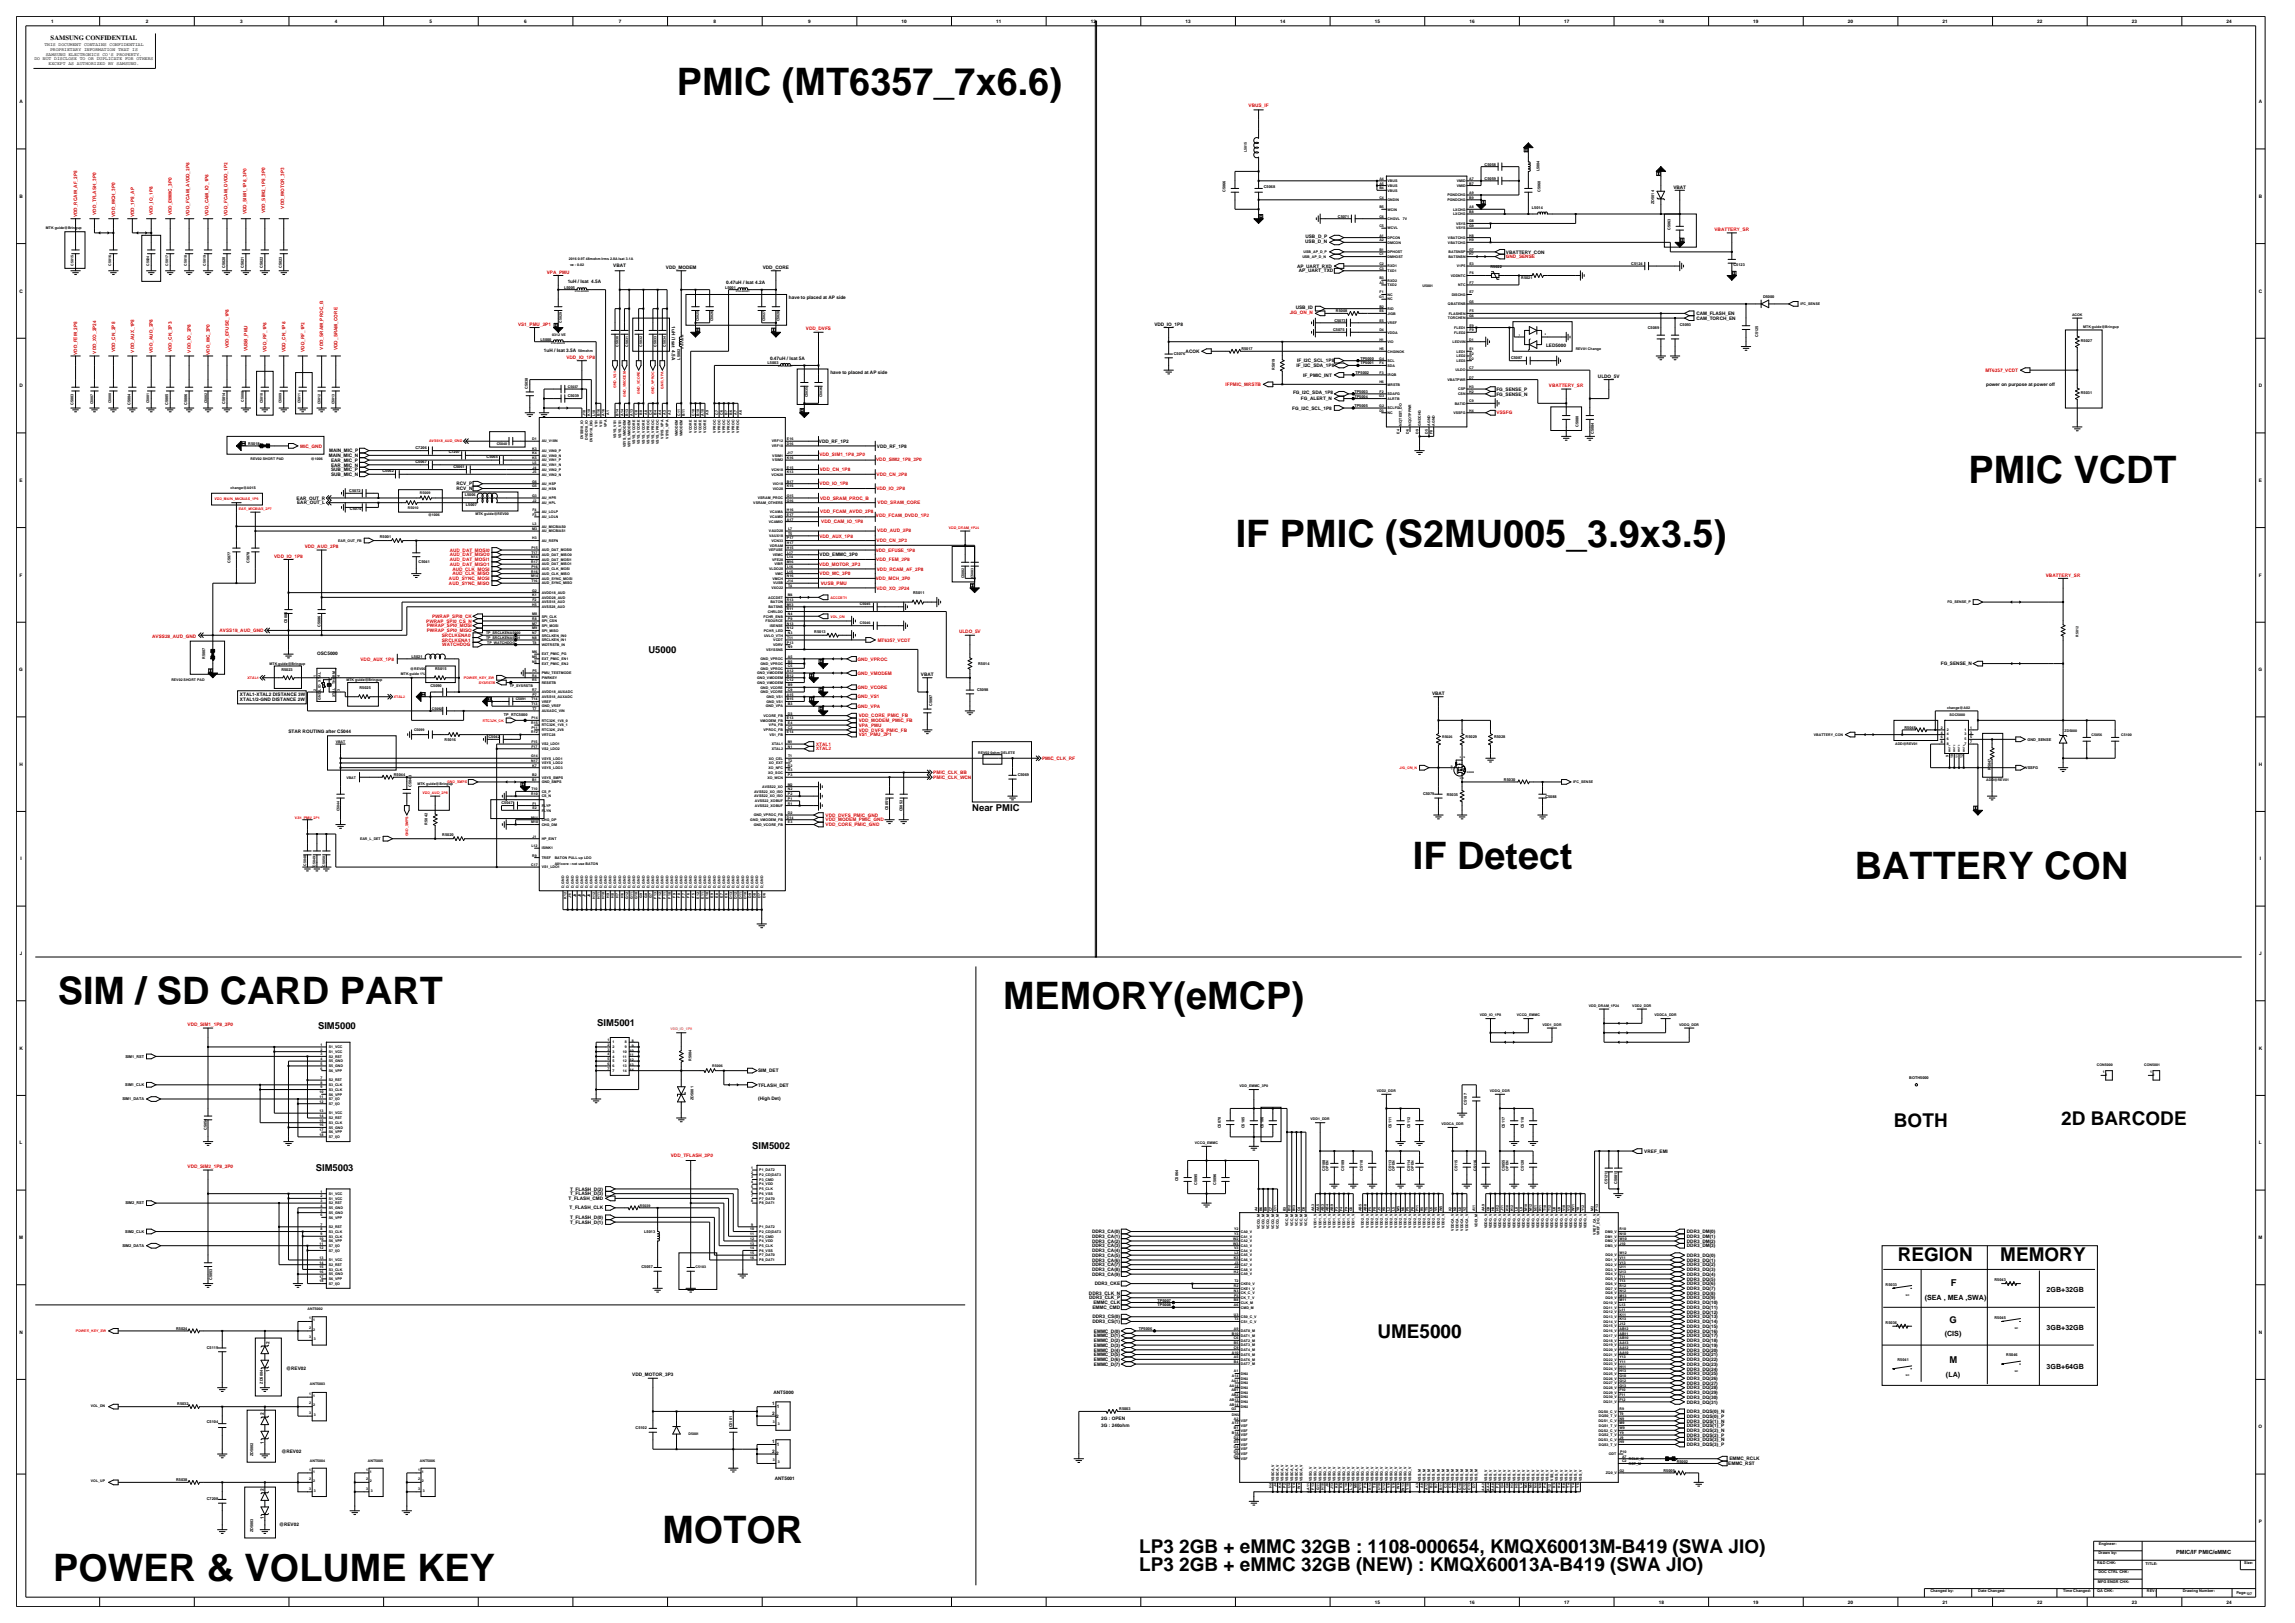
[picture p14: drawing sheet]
<svg xmlns="http://www.w3.org/2000/svg" width="420mm" height="297mm" viewBox="0 0 420 297" stroke-linecap="round" stroke-linejoin="round" font-family="sans-serif">
<defs><g id="words">
<g font-size="6.9">
<text x="123.9" y="17.4">PMIC (MT6357_7x6.6)</text>
<text x="360.2" y="88.3">PMIC VCDT</text>
<text x="226.2" y="100.1">IF PMIC (S2MU005_3.9x3.5)</text>
<text x="258.6" y="159">IF Detect</text>
<text x="339.5" y="160.8">BATTERY CON</text>
<text x="10.6" y="183.8">SIM / SD CARD PART</text>
<text x="183.6" y="184.6">MEMORY(eMCP)</text>
<text x="121.2" y="282.3">MOTOR</text>
<text x="9.7" y="289.2">POWER &amp; VOLUME KEY</text>
</g>
<g font-size="3.5">
<text x="346.6" y="206.3">BOTH</text>
<text x="377.2" y="205.9">2D BARCODE</text>
<text x="347.3" y="230.7">REGION</text>
<text x="366.1" y="230.7">MEMORY</text>
<text x="252.1" y="244.8">UME5000</text>
<text x="208.5" y="287.5">LP3 2GB + eMMC 32GB (NEW) : KMQX60013A-B419 (SWA JIO)</text>
<text x="208.5" y="284.3">LP3 2GB + eMMC 32GB : 1108-000654, KMQX60013M-B419 (SWA JIO)</text>
</g>
<g font-size="1.7">
<text x="118.7" y="119.5">U5000</text>
<text x="177.9" y="148.5">Near PMIC</text>
<text x="58.2" y="188.3">SIM5000</text>
<text x="109.3" y="187.7">SIM5001</text>
<text x="57.8" y="214.3">SIM5003</text>
<text x="137.7" y="210.2">SIM5002</text>
<text x="357" y="235.3">F</text>
<text x="356.8" y="242">G</text>
<text x="356.8" y="249.4">M</text>
</g>
<g font-size="1.3">
<text x="352.2" y="237.9">(SEA , MEA ,SWA)</text>
<text x="374.5" y="236.4">2GB+32GB</text>
<text x="355.9" y="244.4">(CIS)</text>
<text x="374.5" y="243.3">3GB+32GB</text>
<text x="356.1" y="252">(LA)</text>
<text x="374.5" y="250.5">3GB+64GB</text>
</g>
<text font-size="1.2" x="9.3" y="7.4">SAMSUNG CONFIDENTIAL</text>
<text font-size="1" x="398.2" y="284.4">PMIC/IF PMIC/eMMC</text>
<g font-size=".9">
<text x="9.3" y="4.2">1</text>
<text x="26.7" y="4.2">2</text>
<text x="44" y="4.2">3</text>
<text x="61.3" y="4.2">4</text>
<text x="78.6" y="4.2">5</text>
<text x="95.9" y="4.2">6</text>
<text x="113.3" y="4.2">7</text>
<text x="130.6" y="4.2">8</text>
<text x="147.9" y="4.2">9</text>
<text x="165" y="4.2">10</text>
<text x="182.3" y="4.2">11</text>
<text x="199.6" y="4.2">12</text>
<text x="217" y="4.2">13</text>
<text x="234.3" y="4.2">14</text>
<text x="251.6" y="4.2">15</text>
<text x="268.9" y="4.2">16</text>
<text x="286.2" y="4.2">17</text>
<text x="303.6" y="4.2">18</text>
<text x="320.9" y="4.2">19</text>
<text x="338.2" y="4.2">20</text>
<text x="355.5" y="4.2">21</text>
<text x="372.8" y="4.2">22</text>
<text x="390.2" y="4.2">23</text>
<text x="407.5" y="4.2">24</text>
<text x="6.3" y="11">DO NOT DISCLOSE TO OR DUPLICATE FOR OTHERS</text>
<text x="8.1" y="8.4">THIS DOCUMENT CONTAINS CONFIDENTIAL</text>
<text x="8.4" y="10.2">SAMSUNG ELECTRONICS CO'S PROPERTY.</text>
<text x="8.9" y="11.9">EXCEPT AS AUTHORIZED BY SAMSUNG.</text>
<text x="9.2" y="9.3">PROPRIETARY INFORMATION THAT IS</text>
<text x="3.6" y="18.9">A</text>
<text x="413.4" y="18.9">A</text>
<text x="306.2" y="34.5">VBAT</text>
<text x="3.6" y="36.2">B</text>
<text x="413.4" y="36.2">B</text>
<text x="238.9" y="44.4">USB_D_N</text>
<text x="238.9" y="43.6">USB_D_P</text>
<text x="275.6" y="46.4">VBATTERY_CON</text>
<text x="3.6" y="53.5">C</text>
<text x="103.9" y="51.7">1uH / Isat 4.5A</text>
<text x="112.2" y="48.8">VBAT</text>
<text x="121.9" y="49.2">VDD_MODEM</text>
<text x="132.9" y="51.9">0.47uH / Isat 4.2A</text>
<text x="139.6" y="49.2">VDD_CORE</text>
<text x="237.4" y="49">AP_UART_RXD</text>
<text x="237.7" y="49.9">AP_UART_TXD</text>
<text x="413.4" y="53.5">C</text>
<text x="122.9" y="59.7" transform="rotate(90 122.9 59.7)">1uH / Isat 4.5A</text>
<text x="144.4" y="54.8">have to placed at AP side</text>
<text x="211.3" y="59.6">VDD_IO_1P8</text>
<text x="237.1" y="56.6">USB_ID</text>
<text x="310.4" y="58.5">CAM_TORCH_EN</text>
<text x="310.4" y="57.7">CAM_FLASH_EN</text>
<text x="99.6" y="64.5">1uH / Isat 3.5A</text>
<text x="140.9" y="65.8">0.47uH / Isat 5A</text>
<text x="217" y="64.6">ACOK</text>
<text x="282.9" y="63.4">LED5000</text>
<text x="3.6" y="70.9">D</text>
<text x="152" y="68.4">have to placed at AP side</text>
<text x="237.3" y="67.2">IF_I2C_SDA_1P8</text>
<text x="237.4" y="66.3">IF_I2C_SCL_1P8</text>
<text x="238.5" y="68.9">IF_PMIC_INT</text>
<text x="273.8" y="71.5">FG_SENSE_P</text>
<text x="292.4" y="69.1">ULDO_5V</text>
<text x="363.5" y="70.6">power on purpose at power off</text>
<text x="413.4" y="70.9">D</text>
<text x="236.5" y="75">FG_I2C_SCL_1P8</text>
<text x="236.6" y="72.2">FG_I2C_SDA_1P8</text>
<text x="238.1" y="73.2">FG_ALERT_N</text>
<text x="273.8" y="72.4">FG_SENSE_N</text>
<text x="60.2" y="83.6">MAIN_MIC_N</text>
<text x="60.2" y="82.8">MAIN_MIC_P</text>
<text x="149.9" y="81">VDD_RF_1P2</text>
<text x="160.5" y="81.9">VDD_RF_1P8</text>
<text x="3.6" y="88.2">E</text>
<text x="60.6" y="85.4">EAR_MIC_N</text>
<text x="60.6" y="87.1">SUB_MIC_N</text>
<text x="60.6" y="86.2">SUB_MIC_P</text>
<text x="60.6" y="84.5">EAR_MIC_P</text>
<text x="83.5" y="88.8">RCV_P</text>
<text x="83.5" y="89.7">RCV_N</text>
<text x="413.4" y="88.2">E</text>
<text x="54.3" y="91.4">EAR_OUT_R</text>
<text x="54.4" y="92.3">EAR_OUT_L</text>
<text x="150" y="101.8">VDD_EMMC_3P0</text>
<text x="3.6" y="105.5">F</text>
<text x="413.4" y="105.5">F</text>
<text x="58" y="119.9">OSC5000</text>
<text x="3.5" y="122.8">G</text>
<text x="168.5" y="123.7">VBAT</text>
<text x="355.2" y="121.7">FG_SENSE_N</text>
<text x="413.3" y="122.8">G</text>
<text x="43.9" y="128.4">XTAL1/2-GND DISTANCE 2W</text>
<text x="43.9" y="127.3">XTAL1-XTAL2 DISTANCE 3W</text>
<text x="262.1" y="127.2">VBAT</text>
<text x="52.8" y="134.2">STAR ROUTING after C5044</text>
<text x="3.6" y="140.2">H</text>
<text x="413.4" y="140.2">H</text>
<text x="3.7" y="157.5">I</text>
<text x="413.5" y="157.5">I</text>
<text x="3.6" y="174.8">J</text>
<text x="413.4" y="174.8">J</text>
<text x="3.6" y="192.1">K</text>
<text x="138.7" y="196.2">SIM_DET</text>
<text x="413.4" y="192.1">K</text>
<text x="138.7" y="201.3">(High Det)</text>
<text x="138.7" y="198.8">TFLASH_DET</text>
<text x="3.6" y="209.4">L</text>
<text x="413.4" y="209.4">L</text>
<text x="300.9" y="210.9">VREF_EMI</text>
<text x="104" y="219.6">T_FLASH_CMD</text>
<text x="104.2" y="221.2">T_FLASH_CLK</text>
<text x="104.3" y="217.9">T_FLASH_D(2)</text>
<text x="104.3" y="218.7">T_FLASH_D(3)</text>
<text x="3.5" y="226.7">M</text>
<text x="104.3" y="223.1">T_FLASH_D(0)</text>
<text x="104.3" y="223.9">T_FLASH_D(1)</text>
<text x="199.9" y="226.5">DDR3_CA(1)</text>
<text x="199.9" y="225.7">DDR3_CA(0)</text>
<text x="199.9" y="227.4">DDR3_CA(2)</text>
<text x="308.7" y="227.4">DDR3_DM(2)</text>
<text x="308.7" y="226.5">DDR3_DM(1)</text>
<text x="308.7" y="225.7">DDR3_DM(0)</text>
<text x="413.3" y="226.7">M</text>
<text x="199.9" y="230">DDR3_CA(5)</text>
<text x="199.9" y="230.9">DDR3_CA(6)</text>
<text x="199.9" y="231.7">DDR3_CA(7)</text>
<text x="199.9" y="232.6">DDR3_CA(8)</text>
<text x="199.9" y="233.5">DDR3_CA(9)</text>
<text x="199.9" y="228.3">DDR3_CA(3)</text>
<text x="199.9" y="229.1">DDR3_CA(4)</text>
<text x="308.7" y="230.9">DDR3_DQ(1)</text>
<text x="308.7" y="231.7">DDR3_DQ(2)</text>
<text x="308.7" y="230">DDR3_DQ(0)</text>
<text x="308.7" y="232.6">DDR3_DQ(3)</text>
<text x="308.7" y="233.5">DDR3_DQ(4)</text>
<text x="308.7" y="228.3">DDR3_DM(3)</text>
<text x="199.3" y="236.9">DDR3_CLK_N</text>
<text x="199.3" y="237.8">DDR3_CLK_P</text>
<text x="199.9" y="239.5">EMMC_CMD</text>
<text x="200.1" y="238.6">EMMC_CLK</text>
<text x="200.3" y="235.2">DDR3_CKE</text>
<text x="308.7" y="239.5">DDR3_DQ(11)</text>
<text x="308.7" y="238.6">DDR3_DQ(10)</text>
<text x="308.7" y="237.8">DDR3_DQ(9)</text>
<text x="308.7" y="236.9">DDR3_DQ(8)</text>
<text x="308.7" y="236.1">DDR3_DQ(7)</text>
<text x="308.7" y="234.3">DDR3_DQ(5)</text>
<text x="308.7" y="235.2">DDR3_DQ(6)</text>
<text x="3.6" y="244.1">N</text>
<text x="49.3" y="245.9" transform="rotate(-90 49.3 245.9)">2</text>
<text x="199.9" y="242.1">DDR3_CS(1)</text>
<text x="199.9" y="241.3">DDR3_CS(0)</text>
<text x="200.2" y="244.7">EMMC_D(1)</text>
<text x="200.2" y="243.9">EMMC_D(0)</text>
<text x="200.2" y="245.6">EMMC_D(2)</text>
<text x="308.7" y="240.4">DDR3_DQ(12)</text>
<text x="308.7" y="243">DDR3_DQ(15)</text>
<text x="308.7" y="241.3">DDR3_DQ(13)</text>
<text x="308.7" y="242.1">DDR3_DQ(14)</text>
<text x="308.7" y="245.6">DDR3_DQ(18)</text>
<text x="308.7" y="244.7">DDR3_DQ(17)</text>
<text x="308.7" y="243.9">DDR3_DQ(16)</text>
<text x="413.4" y="244.1">N</text>
<text x="49.3" y="251.1" transform="rotate(-90 49.3 251.1)">1</text>
<text x="52.4" y="250.7">@REV02</text>
<text x="115.7" y="251.9">VDD_MOTOR_3P3</text>
<text x="200.2" y="249.9">EMMC_D(7)</text>
<text x="200.2" y="249.1">EMMC_D(6)</text>
<text x="200.2" y="248.2">EMMC_D(5)</text>
<text x="200.2" y="247.3">EMMC_D(4)</text>
<text x="200.2" y="246.4">EMMC_D(3)</text>
<text x="308.7" y="249.9">DDR3_DQ(23)</text>
<text x="308.7" y="249.1">DDR3_DQ(22)</text>
<text x="308.7" y="250.8">DDR3_DQ(24)</text>
<text x="308.7" y="251.6">DDR3_DQ(25)</text>
<text x="308.7" y="248.2">DDR3_DQ(21)</text>
<text x="308.7" y="247.3">DDR3_DQ(20)</text>
<text x="308.7" y="246.4">DDR3_DQ(19)</text>
<text x="141.3" y="257.1">1</text>
<text x="141.5" y="255">ANT5000</text>
<text x="142.2" y="257.6">1</text>
<text x="308.7" y="255.1">DDR3_DQ(29)</text>
<text x="308.7" y="256">DDR3_DQ(30)</text>
<text x="308.7" y="256.8">DDR3_DQ(31)</text>
<text x="308.7" y="252.5">DDR3_DQ(26)</text>
<text x="308.7" y="253.4">DDR3_DQ(27)</text>
<text x="308.7" y="254.2">DDR3_DQ(28)</text>
<text x="48.3" y="258.9" transform="rotate(-90 48.3 258.9)">2</text>
<text x="141.3" y="258.9">2</text>
<text x="142" y="259.4">2</text>
<text x="201.5" y="261.1">3G : 240ohm</text>
<text x="201.5" y="259.8">2G : OPEN</text>
<text x="308.7" y="262">DDR3_DQS(2)_N</text>
<text x="308.7" y="262.9">DDR3_DQS(2)_P</text>
<text x="308.7" y="261.2">DDR3_DQS(1)_P</text>
<text x="308.7" y="260.3">DDR3_DQS(1)_N</text>
<text x="308.7" y="258.6">DDR3_DQS(0)_N</text>
<text x="308.7" y="259.4">DDR3_DQS(0)_P</text>
<text x="308.7" y="263.8">DDR3_DQS(3)_N</text>
<text x="413.3" y="261.4">O</text>
<text x="48.3" y="264.2" transform="rotate(-90 48.3 264.2)">1</text>
<text x="51.5" y="265.8">@REV02</text>
<text x="141.3" y="264.1">1</text>
<text x="141.3" y="265.8">2</text>
<text x="142" y="266.3">2</text>
<text x="142.2" y="264.5">1</text>
<text x="308.7" y="264.6">DDR3_DQS(3)_P</text>
<text x="316.3" y="268.1">EMMC_RST</text>
<text x="316.5" y="267.2">EMMC_RCLK</text>
<text x="48.3" y="272.8" transform="rotate(-90 48.3 272.8)">2</text>
<text x="141.8" y="270.8">ANT5001</text>
<text x="48.3" y="278" transform="rotate(-90 48.3 278)">1</text>
<text x="51.1" y="279.3">@REV02</text>
<text x="413.4" y="278.7">P</text>
<text x="251.6" y="293.4">15</text>
<text x="268.9" y="293.4">16</text>
<text x="286.2" y="293.4">17</text>
<text x="303.6" y="293.4">18</text>
<text x="320.9" y="293.4">19</text>
<text x="338.2" y="293.4">20</text>
<text x="355.5" y="293.4">21</text>
<text x="372.8" y="293.4">22</text>
<text x="390.2" y="293.4">23</text>
<text x="407.5" y="293.4">24</text>
</g>
<g font-size=".9" fill="#f00">
<text x="228.5" y="19.6">VBUS_IF</text>
<text x="14.1" y="39.7" transform="rotate(-90 14.1 39.7)">VDD_RCAM_AF_2P8</text>
<text x="17.6" y="39.3" transform="rotate(-90 17.6 39.3)">VDD_TFLASH_3P0</text>
<text x="21.1" y="39.7" transform="rotate(-90 21.1 39.7)">VDD_MCH_3P0</text>
<text x="24.5" y="39.8" transform="rotate(-90 24.5 39.8)">VDD_1P8_AP</text>
<text x="28" y="39.4" transform="rotate(-90 28 39.4)">VDD_IO_1P8</text>
<text x="31.5" y="39.4" transform="rotate(-90 31.5 39.4)">VDD_EMMC_3P0</text>
<text x="34.7" y="39.5" transform="rotate(-90 34.7 39.5)">VDD_FCAM_AVDD_2P8</text>
<text x="38.2" y="39.5" transform="rotate(-90 38.2 39.5)">VDD_CAM_IO_1P8</text>
<text x="41.6" y="39.5" transform="rotate(-90 41.6 39.5)">VDD_FCAM_DVDD_1P2</text>
<text x="45.1" y="39.2" transform="rotate(-90 45.1 39.2)">VDD_SIM1_1P8_3P0</text>
<text x="48.6" y="39" transform="rotate(-90 48.6 39)">VDD_SIM2_1P8_3P0</text>
<text x="52" y="38.2" transform="rotate(-90 52 38.2)">VDD_MOTOR_3P3</text>
<text x="275.6" y="47.3">GND_SENSE</text>
<text x="313.8" y="42.3">VBATTERY_SR</text>
<text x="100.1" y="50.1">VPA_PMU</text>
<text x="94.8" y="59.6">VS1_PMU_2P1</text>
<text x="236" y="57.4">JIG_ON_N</text>
<text x="14.1" y="65" transform="rotate(-90 14.1 65)">VDD_FEM_2P8</text>
<text x="17.6" y="64.7" transform="rotate(-90 17.6 64.7)">VDD_XO_2P24</text>
<text x="21.1" y="64.5" transform="rotate(-90 21.1 64.5)">VDD_CN_2P8</text>
<text x="24.5" y="64.5" transform="rotate(-90 24.5 64.5)">VDD_AUX_1P8</text>
<text x="28" y="64.6" transform="rotate(-90 28 64.6)">VDD_AUD_2P8</text>
<text x="31.5" y="64.5" transform="rotate(-90 31.5 64.5)">VDD_CN_3P3</text>
<text x="34.9" y="64.5" transform="rotate(-90 34.9 64.5)">VDD_IO_2P8</text>
<text x="38.4" y="64.9" transform="rotate(-90 38.4 64.9)">VDD_MC_3P0</text>
<text x="41.8" y="63.8" transform="rotate(-90 41.8 63.8)">VDD_EFUSE_1P8</text>
<text x="45.3" y="64.3" transform="rotate(-90 45.3 64.3)">VUSB_PMU</text>
<text x="48.8" y="64.4" transform="rotate(-90 48.8 64.4)">VDD_RF_1P8</text>
<text x="52.2" y="64.5" transform="rotate(-90 52.2 64.5)">VDD_CN_1P8</text>
<text x="55.7" y="64.4" transform="rotate(-90 55.7 64.4)">VDD_RF_1P2</text>
<text x="59.2" y="64" transform="rotate(-90 59.2 64)">VDD_SRAM_PROC_B</text>
<text x="61.8" y="64.1" transform="rotate(-90 61.8 64.1)">VDD_SRAM_CORE</text>
<text x="103.7" y="65.7">VDD_IO_1P8</text>
<text x="147.5" y="60.5">VDD_DVFS</text>
<text x="224.3" y="70.6">IFPMIC_MRSTB</text>
<text x="283.5" y="70.9">VBATTERY_SR</text>
<text x="363.3" y="68">MT6357_VCDT</text>
<text x="273.8" y="75.8">VSSFG</text>
<text x="55" y="81.9">MIC_GND</text>
<text x="149.9" y="83.4">VDD_SIM1_1P8_3P0</text>
<text x="150" y="88.8">VDD_IO_1P8</text>
<text x="150" y="86.2">VDD_CN_1P8</text>
<text x="160.3" y="84.3">VDD_SIM2_1P8_3P0</text>
<text x="160.4" y="89.7">VDD_IO_2P8</text>
<text x="160.4" y="87.1">VDD_CN_2P8</text>
<text x="150.1" y="91.4">VDD_SRAM_PROC_B</text>
<text x="150.1" y="93.8">VDD_FCAM_AVDD_2P8</text>
<text x="150.3" y="95.8">VDD_CAM_IO_1P8</text>
<text x="160.3" y="94.7">VDD_FCAM_DVDD_1P2</text>
<text x="160.6" y="92.3">VDD_SRAM_CORE</text>
<text x="55.8" y="100.3">VDD_AUD_2P8</text>
<text x="82.3" y="101">AUD_DAT_MOSI0</text>
<text x="82.3" y="101.8">AUD_DAT_MISO0</text>
<text x="150" y="98.4">VDD_AUX_1P8</text>
<text x="160.3" y="101">VDD_EFUSE_1P8</text>
<text x="160.4" y="99.2">VDD_CN_3P3</text>
<text x="160.6" y="97.3">VDD_AUD_2P8</text>
<text x="50.2" y="102">VDD_IO_1P8</text>
<text x="82.2" y="107">AUD_SYNC_MISO</text>
<text x="82.2" y="106.1">AUD_SYNC_MOSI</text>
<text x="82.3" y="103.6">AUD_DAT_MISO1</text>
<text x="82.3" y="102.7">AUD_DAT_MOSI1</text>
<text x="82.8" y="105.3">AUD_CLK_MISO</text>
<text x="82.8" y="104.4">AUD_CLK_MOSI</text>
<text x="149.9" y="103.6">VDD_MOTOR_3P3</text>
<text x="150" y="105.3">VDD_MC_3P0</text>
<text x="150.2" y="107">VUSB_PMU</text>
<text x="160.3" y="106.1">VDD_MCH_3P0</text>
<text x="160.4" y="102.7">VDD_FEM_2P8</text>
<text x="160.4" y="107.9">VDD_XO_2P24</text>
<text x="160.5" y="104.4">VDD_RCAM_AF_2P8</text>
<text x="374.4" y="105.5">VBATTERY_SR</text>
<text x="78" y="113.9">PWRAP_SPI0_CS_N</text>
<text x="79.1" y="113.1">PWRAP_SPI0_CK</text>
<text x="27.8" y="116.7">AVSS28_AUD_GND</text>
<text x="40.2" y="115.7">AVSS18_AUD_GND</text>
<text x="78.1" y="115.7">PWRAP_SPI0_MISO</text>
<text x="78.1" y="114.8">PWRAP_SPI0_MOSI</text>
<text x="80.8" y="117.4">SRCLKENA1</text>
<text x="80.8" y="116.6">SRCLKENA0</text>
<text x="80.9" y="118.3">WATCHDOG</text>
<text x="160.6" y="117.4">MT6357_VCDT</text>
<text x="175.5" y="115.9">ULDO_5V</text>
<text x="66" y="120.9">VDD_AUX_1P8</text>
<text x="156.9" y="120.9">GND_VPROC</text>
<text x="156.9" y="123.5">GND_VMODEM</text>
<text x="156.9" y="126.1">GND_VCORE</text>
<text x="156.9" y="127.8">GND_VS1</text>
<text x="156.9" y="129.5">GND_VPA</text>
<text x="157.1" y="131.3">VDD_CORE_PMIC_FB</text>
<text x="149.4" y="137.3">XTAL2</text>
<text x="149.4" y="136.5">XTAL1</text>
<text x="157.1" y="134.7">VS1_PMU_2P1</text>
<text x="157.1" y="132.1">VDD_MODEM_PMIC_FB</text>
<text x="157.1" y="133.9">VDD_DVFS_PMIC_FB</text>
<text x="157.1" y="133">VPA_PMU</text>
<text x="170.8" y="142.5">PMIC_CLK_WCN</text>
<text x="170.8" y="141.7">PMIC_CLK_BB</text>
<text x="190.7" y="139.1">PMIC_CLK_RF</text>
<text x="151.1" y="149.4">VDD_DVFS_PMIC_GND</text>
<text x="151.1" y="150.3">VDD_MODEM_PMIC_GND</text>
<text x="151.1" y="151.2">VDD_CORE_PMIC_GND</text>
<text x="34.3" y="187.8">VDD_SIM1_1P8_3P0</text>
<text x="34.3" y="213.8">VDD_SIM2_1P8_3P0</text>
<text x="122.8" y="211.8">VDD_TFLASH_3P0</text>
</g>
<g font-size=".7">
<text x="228.2" y="27.8" transform="rotate(-90 228.2 27.8)">L5015</text>
<text x="224.3" y="35.2" transform="rotate(-90 224.3 35.2)">C5066</text>
<text x="231.3" y="34.5">C5068</text>
<text x="252.4" y="34.6">B4</text>
<text x="252.4" y="32.9">A4</text>
<text x="252.4" y="33.8">A5</text>
<text x="253.9" y="35.1">VBUS</text>
<text x="253.9" y="33.3">VBUS</text>
<text x="253.9" y="34.2">VBUS</text>
<text x="264.9" y="35.9">PGNDCHG</text>
<text x="266.6" y="34.2">VMID</text>
<text x="266.6" y="33.3">VMID</text>
<text x="268.9" y="35.5">A9</text>
<text x="268.9" y="33.8">B7</text>
<text x="268.9" y="32.9">A7</text>
<text x="271.7" y="30.3">C5058</text>
<text x="271.7" y="32.9">C5059</text>
<text x="281.8" y="31.4" transform="rotate(-90 281.8 31.4)">L5004</text>
<text x="281.9" y="35.2" transform="rotate(-90 281.9 35.2)">C5060</text>
<text x="8.4" y="42">MTK guide@Bringup</text>
<text x="244.8" y="39.8">C5071</text>
<text x="252.4" y="36.4">C4</text>
<text x="252.4" y="41.6">C5</text>
<text x="252.4" y="39.8">C6</text>
<text x="252.4" y="38.1">B5</text>
<text x="253.9" y="36.8">GNDIN</text>
<text x="253.9" y="42">WCVL</text>
<text x="253.9" y="40.3">CHGVL</text>
<text x="253.9" y="38.5">WCIN</text>
<text x="256.8" y="40.2">7V</text>
<text x="264.9" y="36.8">PGNDCHG</text>
<text x="265.9" y="39.4">LXCHG</text>
<text x="265.9" y="38.5">LXCHG</text>
<text x="266.5" y="41.1">VSYS</text>
<text x="266.5" y="42">VSYS</text>
<text x="268.9" y="40.7">G8</text>
<text x="268.9" y="41.6">G9</text>
<text x="268.9" y="36.4">B9</text>
<text x="268.9" y="38.1">A8</text>
<text x="268.9" y="39">B8</text>
<text x="280.4" y="38.3">L5014</text>
<text x="302.7" y="37.3" transform="rotate(-90 302.7 37.3)">ZD5014</text>
<text x="104.1" y="47.6">2016 0.9T 48mohm Irms 2.8A Isat 3.1A</text>
<text x="238.3" y="47.2">USB_AP_D_N</text>
<text x="238.6" y="46.3">USB_AP_D_P</text>
<text x="252.4" y="46.7">C1</text>
<text x="252.4" y="45.9">B1</text>
<text x="252.4" y="43.3">A1</text>
<text x="252.4" y="44.2">A2</text>
<text x="253.9" y="47.2">DMHOST</text>
<text x="253.9" y="46.3">DPHOST</text>
<text x="253.9" y="43.7">DPCON</text>
<text x="253.9" y="44.6">DMCON</text>
<text x="265" y="43.7">VBATCHG</text>
<text x="265" y="44.6">VBATCHG</text>
<text x="265.1" y="47.2">BATSNSN</text>
<text x="265.1" y="46.3">BATSNSP</text>
<text x="268.9" y="45.9">G7</text>
<text x="268.9" y="46.7">H7</text>
<text x="268.9" y="43.3">H8</text>
<text x="268.9" y="44.2">H9</text>
<text x="305.7" y="42.1" transform="rotate(-90 305.7 42.1)">C5063</text>
<text x="13.4" y="48.6" transform="rotate(-90 13.4 48.6)">C5015</text>
<text x="20.3" y="48.6" transform="rotate(-90 20.3 48.6)">C5016</text>
<text x="27.3" y="48.7" transform="rotate(-90 27.3 48.7)">C5024</text>
<text x="30.8" y="48.6" transform="rotate(-90 30.8 48.6)">C5017</text>
<text x="34.2" y="48.6" transform="rotate(-90 34.2 48.6)">C5018</text>
<text x="37.7" y="48.6" transform="rotate(-90 37.7 48.6)">C5019</text>
<text x="41.2" y="49" transform="rotate(-90 41.2 49)">C5020</text>
<text x="44.6" y="49" transform="rotate(-90 44.6 49)">C5021</text>
<text x="48.1" y="49" transform="rotate(-90 48.1 49)">C5022</text>
<text x="51.6" y="49" transform="rotate(-90 51.6 49)">C5023</text>
<text x="103.2" y="52.8">L5005</text>
<text x="104.3" y="48.7">ve : 0.02</text>
<text x="132.7" y="52.8">L5001</text>
<text x="252.4" y="48.5">C2</text>
<text x="252.4" y="49.3">C3</text>
<text x="252.4" y="51.1">B3</text>
<text x="252.4" y="52">A3</text>
<text x="252.5" y="53.7">F1</text>
<text x="253.9" y="48.9">RXD1</text>
<text x="253.9" y="49.8">TXD1</text>
<text x="253.9" y="51.5">RXD2</text>
<text x="253.9" y="52.4">TXD2</text>
<text x="260.3" y="52.6">U5001</text>
<text x="265.5" y="50.6">VDDNTC</text>
<text x="266.6" y="48.9">V1P5</text>
<text x="266.9" y="52.4">NTC</text>
<text x="268.9" y="53.7">E7</text>
<text x="268.9" y="48.5">E3</text>
<text x="268.9" y="50.2">F6</text>
<text x="268.9" y="52">F7</text>
<text x="272.8" y="49">R5022</text>
<text x="278.4" y="51.1">R5021</text>
<text x="298.5" y="48.5">C5124</text>
<text x="317.2" y="48.7">C5123</text>
<text x="102.8" y="59.1" transform="rotate(-90 102.8 59.1)">C5029</text>
<text x="127.9" y="58.8" transform="rotate(-90 127.9 58.8)">C5025</text>
<text x="130.5" y="58.8" transform="rotate(-90 130.5 58.8)">C5026</text>
<text x="140.1" y="58.8" transform="rotate(-90 140.1 58.8)">C5027</text>
<text x="142.6" y="58.8" transform="rotate(-90 142.6 58.8)">C5028</text>
<text x="244.2" y="58.9">C5073</text>
<text x="244.5" y="57.1">R5008</text>
<text x="252.4" y="54.5">G1</text>
<text x="252.4" y="56.3">B2</text>
<text x="252.5" y="58.9">E5</text>
<text x="252.5" y="57.1">E6</text>
<text x="253.9" y="55">NC</text>
<text x="253.9" y="54.1">NC</text>
<text x="253.9" y="59.3">VREF</text>
<text x="253.9" y="57.6">JIGB</text>
<text x="253.9" y="56.7">RID</text>
<text x="265" y="55.8">QBATENB</text>
<text x="265" y="58.4">TORCHEN</text>
<text x="265.1" y="57.6">FLASHEN</text>
<text x="265.7" y="54.1">DISCHG</text>
<text x="268.9" y="58">G6</text>
<text x="268.9" y="55.4">G5</text>
<text x="268.9" y="59.7">E9</text>
<text x="268.9" y="57.1">F5</text>
<text x="307.4" y="59.7">C5093</text>
<text x="322.7" y="54.5">D5000</text>
<text x="329.5" y="55.8">IFC_SENSE</text>
<text x="379.2" y="57.8">ACOK</text>
<text x="381.2" y="59.9">MTK guide@Bringup</text>
<text x="98.9" y="62.3">L5000</text>
<text x="101.1" y="61.5">0312 VE</text>
<text x="105.8" y="64.5">50mohm</text>
<text x="113.2" y="63.4" transform="rotate(-90 113.2 63.4)">C5030</text>
<text x="114.9" y="63.4" transform="rotate(-90 114.9 63.4)">C5031</text>
<text x="117.5" y="63.4" transform="rotate(-90 117.5 63.4)">C5032</text>
<text x="120.1" y="63.4" transform="rotate(-90 120.1 63.4)">C5033</text>
<text x="121.9" y="63.4" transform="rotate(-90 121.9 63.4)">C5034</text>
<text x="124.5" y="65.8" transform="rotate(-90 124.5 65.8)">L5002</text>
<text x="214.8" y="65">C5076</text>
<text x="227.2" y="64">R5017</text>
<text x="244" y="60.6">C5075</text>
<text x="249" y="65.8">TP5000</text>
<text x="252.4" y="65.8">G4</text>
<text x="252.4" y="62.3">H1</text>
<text x="252.4" y="64.1">H5</text>
<text x="252.4" y="60.6">D4</text>
<text x="253.9" y="62.8">VIO</text>
<text x="253.9" y="64.5">CHGINOK</text>
<text x="253.9" y="61">VDDA</text>
<text x="265.8" y="62.8">LEDVIN</text>
<text x="266.2" y="61">FLED2</text>
<text x="266.2" y="60.2">FLED1</text>
<text x="266.5" y="64.5">LED1</text>
<text x="266.5" y="65.4">LED2</text>
<text x="268.9" y="62.3">D1</text>
<text x="268.9" y="65.8">D2</text>
<text x="268.9" y="64.1">E1</text>
<text x="268.9" y="64.9">E2</text>
<text x="268.9" y="60.6">F9</text>
<text x="276.5" y="65.6">C5087</text>
<text x="288.4" y="64">REV01 Change</text>
<text x="301.6" y="60.1">C5089</text>
<text x="321.8" y="61.7" transform="rotate(-90 321.8 61.7)">C5125</text>
<text x="380.8" y="62.5">R5027</text>
<text x="96.6" y="71.2" transform="rotate(-90 96.6 71.2)">C5038</text>
<text x="103.9" y="71">C5037</text>
<text x="140.5" y="66.7">L5003</text>
<text x="233.3" y="67.7" transform="rotate(-90 233.3 67.7)">R5019</text>
<text x="247.9" y="71.9">TP5003</text>
<text x="248.1" y="68.4">TP5002</text>
<text x="249" y="66.7">TP5001</text>
<text x="252.4" y="70.1">H6</text>
<text x="252.5" y="71.9">F2</text>
<text x="252.5" y="68.4">F3</text>
<text x="252.5" y="66.7">F4</text>
<text x="253.9" y="70.6">MRSTB</text>
<text x="253.9" y="66.2">SCL</text>
<text x="253.9" y="68.8">IRQB</text>
<text x="253.9" y="67.1">SDA</text>
<text x="264.9" y="69.7">VBATPWR</text>
<text x="266.4" y="68">ULDO</text>
<text x="266.5" y="66.2">LED3</text>
<text x="266.9" y="71.4">CSP</text>
<text x="268.9" y="71.9">H2</text>
<text x="268.9" y="71">H3</text>
<text x="268.9" y="67.5">C7</text>
<text x="268.9" y="69.3">D7</text>
<text x="13.5" y="74.2" transform="rotate(-90 13.5 74.2)">C5003</text>
<text x="17.1" y="74" transform="rotate(-90 17.1 74)">C5007</text>
<text x="20.3" y="73.8" transform="rotate(-90 20.3 73.8)">C5000</text>
<text x="23.9" y="74.2" transform="rotate(-90 23.9 74.2)">C5004</text>
<text x="27.3" y="73.8" transform="rotate(-90 27.3 73.8)">C5001</text>
<text x="30.8" y="74.2" transform="rotate(-90 30.8 74.2)">C5005</text>
<text x="34.2" y="74.2" transform="rotate(-90 34.2 74.2)">C5006</text>
<text x="37.9" y="73.8" transform="rotate(-90 37.9 73.8)">C5002</text>
<text x="41.2" y="73.9" transform="rotate(-90 41.2 73.9)">C5014</text>
<text x="44.6" y="73.6" transform="rotate(-90 44.6 73.6)">C5008</text>
<text x="48.1" y="73.8" transform="rotate(-90 48.1 73.8)">C5010</text>
<text x="51.5" y="73.8" transform="rotate(-90 51.5 73.8)">C5009</text>
<text x="55" y="73.8" transform="rotate(-90 55 73.8)">C5011</text>
<text x="58.6" y="74" transform="rotate(-90 58.6 74)">C5012</text>
<text x="61.2" y="74" transform="rotate(-90 61.2 74)">C5013</text>
<text x="103.9" y="72.6">C5039</text>
<text x="107.2" y="76.1" transform="rotate(-90 107.2 76.1)">J10</text>
<text x="108" y="76.1" transform="rotate(-90 108 76.1)">K10</text>
<text x="108.9" y="76.1" transform="rotate(-90 108.9 76.1)">L10</text>
<text x="109.8" y="76.1" transform="rotate(-90 109.8 76.1)">B16</text>
<text x="110.6" y="76.1" transform="rotate(-90 110.6 76.1)">A16</text>
<text x="111.5" y="75.9" transform="rotate(-90 111.5 75.9)">A1</text>
<text x="113.2" y="76.1" transform="rotate(-90 113.2 76.1)">B14</text>
<text x="114.1" y="76.1" transform="rotate(-90 114.1 76.1)">A14</text>
<text x="115" y="76.1" transform="rotate(-90 115 76.1)">B13</text>
<text x="115.8" y="76.1" transform="rotate(-90 115.8 76.1)">A13</text>
<text x="116.7" y="75.9" transform="rotate(-90 116.7 75.9)">C8</text>
<text x="117.6" y="75.9" transform="rotate(-90 117.6 75.9)">B8</text>
<text x="118.4" y="75.9" transform="rotate(-90 118.4 75.9)">A8</text>
<text x="119.3" y="75.9" transform="rotate(-90 119.3 75.9)">C4</text>
<text x="120.1" y="75.9" transform="rotate(-90 120.1 75.9)">B4</text>
<text x="121" y="75.9" transform="rotate(-90 121 75.9)">A4</text>
<text x="121.9" y="75.9" transform="rotate(-90 121.9 75.9)">A3</text>
<text x="122.8" y="75.9" transform="rotate(-90 122.8 75.9)">A2</text>
<text x="124.5" y="76.1" transform="rotate(-90 124.5 76.1)">C11</text>
<text x="125.3" y="76.1" transform="rotate(-90 125.3 76.1)">B11</text>
<text x="127.1" y="76.1" transform="rotate(-90 127.1 76.1)">C10</text>
<text x="127.9" y="76.1" transform="rotate(-90 127.9 76.1)">B10</text>
<text x="128.8" y="76.1" transform="rotate(-90 128.8 76.1)">A10</text>
<text x="129.7" y="75.9" transform="rotate(-90 129.7 75.9)">A9</text>
<text x="131.4" y="75.9" transform="rotate(-90 131.4 75.9)">C7</text>
<text x="132.3" y="75.9" transform="rotate(-90 132.3 75.9)">C6</text>
<text x="133.1" y="75.9" transform="rotate(-90 133.1 75.9)">B7</text>
<text x="134" y="75.9" transform="rotate(-90 134 75.9)">B6</text>
<text x="134.9" y="75.9" transform="rotate(-90 134.9 75.9)">A7</text>
<text x="135.7" y="75.9" transform="rotate(-90 135.7 75.9)">A6</text>
<text x="147.8" y="72.7" transform="rotate(-90 147.8 72.7)">C5035</text>
<text x="150.4" y="72.7" transform="rotate(-90 150.4 72.7)">C5036</text>
<text x="247.9" y="72.7">TP5004</text>
<text x="247.9" y="74.5">TP5005</text>
<text x="252.4" y="74.5">G2</text>
<text x="252.4" y="72.7">G3</text>
<text x="252.4" y="75.3">D3</text>
<text x="253.9" y="74.9">SCLFG</text>
<text x="253.9" y="73.2">ALRTB</text>
<text x="253.9" y="72.3">SDAFG</text>
<text x="253.9" y="75.8">NC</text>
<text x="256.5" y="77.9" transform="rotate(-90 256.5 77.9)">NC|TEST_DO</text>
<text x="258.3" y="77.9" transform="rotate(-90 258.3 77.9)">NC|OTPPWR</text>
<text x="260" y="77.9" transform="rotate(-90 260 77.9)">GNDCHG</text>
<text x="261.7" y="77.9" transform="rotate(-90 261.7 77.9)">AGND</text>
<text x="262.6" y="77.9" transform="rotate(-90 262.6 77.9)">AGND</text>
<text x="266" y="75.8">VSSFG</text>
<text x="266.2" y="74">BATID</text>
<text x="266.8" y="72.3">CSN</text>
<text x="268.9" y="75.3">H4</text>
<text x="268.9" y="73.6">C9</text>
<text x="380.8" y="72.1">R5031</text>
<text x="45.4" y="81.4">R5018</text>
<text x="76" y="82.1">C7206</text>
<text x="82.1" y="83">C7207</text>
<text x="89" y="83.8">C5065</text>
<text x="90.9" y="81.4">C5040</text>
<text x="97.4" y="82.3">K3</text>
<text x="97.4" y="83.1">K4</text>
<text x="97.4" y="84">K5</text>
<text x="97.4" y="80.5">D1</text>
<text x="99.1" y="82.7">AU_VIN0_P</text>
<text x="99.1" y="83.6">AU_VIN0_N</text>
<text x="99.1" y="81">AU_V18N</text>
<text x="106.7" y="80.4" transform="rotate(-90 106.7 80.4)">DVSS18_IO</text>
<text x="107.6" y="80.5" transform="rotate(-90 107.6 80.5)">DVDD18_IO</text>
<text x="108.4" y="80.9" transform="rotate(-90 108.4 80.9)">DVDD18_DIG</text>
<text x="109.3" y="78.1" transform="rotate(-90 109.3 78.1)">VS1</text>
<text x="110.2" y="78.1" transform="rotate(-90 110.2 78.1)">VS1</text>
<text x="111.1" y="78.2" transform="rotate(-90 111.1 78.2)">VPA</text>
<text x="112.8" y="80.2" transform="rotate(-90 112.8 80.2)">VSYS_VS1</text>
<text x="113.7" y="80.2" transform="rotate(-90 113.7 80.2)">VSYS_VS1</text>
<text x="114.5" y="81.9" transform="rotate(-90 114.5 81.9)">VSYS_VMODEM</text>
<text x="115.4" y="81.9" transform="rotate(-90 115.4 81.9)">VSYS_VMODEM</text>
<text x="116.2" y="81.3" transform="rotate(-90 116.2 81.3)">VSYS_VCORE</text>
<text x="117.1" y="81.3" transform="rotate(-90 117.1 81.3)">VSYS_VCORE</text>
<text x="118" y="81.3" transform="rotate(-90 118 81.3)">VSYS_VCORE</text>
<text x="118.9" y="81.3" transform="rotate(-90 118.9 81.3)">VSYS_VPROC</text>
<text x="119.7" y="81.3" transform="rotate(-90 119.7 81.3)">VSYS_VPROC</text>
<text x="120.6" y="81.3" transform="rotate(-90 120.6 81.3)">VSYS_VPROC</text>
<text x="121.4" y="80.3" transform="rotate(-90 121.4 80.3)">VSYS_VPA</text>
<text x="122.3" y="80.3" transform="rotate(-90 122.3 80.3)">VSYS_VPA</text>
<text x="124" y="79.8" transform="rotate(-90 124 79.8)">VMODEM</text>
<text x="124.9" y="79.8" transform="rotate(-90 124.9 79.8)">VMODEM</text>
<text x="126.6" y="79.2" transform="rotate(-90 126.6 79.2)">VCORE</text>
<text x="127.5" y="79.2" transform="rotate(-90 127.5 79.2)">VCORE</text>
<text x="128.4" y="79.2" transform="rotate(-90 128.4 79.2)">VCORE</text>
<text x="129.2" y="79.2" transform="rotate(-90 129.2 79.2)">VCORE</text>
<text x="131" y="79.2" transform="rotate(-90 131 79.2)">VPROC</text>
<text x="131.8" y="79.2" transform="rotate(-90 131.8 79.2)">VPROC</text>
<text x="132.7" y="79.2" transform="rotate(-90 132.7 79.2)">VPROC</text>
<text x="133.6" y="79.2" transform="rotate(-90 133.6 79.2)">VPROC</text>
<text x="134.4" y="79.2" transform="rotate(-90 134.4 79.2)">VPROC</text>
<text x="135.3" y="79.2" transform="rotate(-90 135.3 79.2)">VPROC</text>
<text x="141.3" y="81">VRF12</text>
<text x="141.3" y="81.8">VRF18</text>
<text x="141.3" y="83.6">VSIM1</text>
<text x="144" y="84">K16</text>
<text x="144" y="81.4">D16</text>
<text x="144" y="80.5">E16</text>
<text x="144.1" y="83.1">J17</text>
<text x="256.1" y="79.4" transform="rotate(-90 256.1 79.4)">E4</text>
<text x="257.9" y="79.4" transform="rotate(-90 257.9 79.4)">D6</text>
<text x="259.6" y="79.4" transform="rotate(-90 259.6 79.4)">D9</text>
<text x="261.3" y="79.4" transform="rotate(-90 261.3 79.4)">D5</text>
<text x="262.2" y="79.4" transform="rotate(-90 262.2 79.4)">F8</text>
<text x="288.9" y="78.1" transform="rotate(-90 288.9 78.1)">C5080</text>
<text x="291.7" y="79.4" transform="rotate(-90 291.7 79.4)">C5084</text>
<text x="42.2" y="89.4">change@A01S</text>
<text x="45.9" y="84.2">REV02 SHORT PAD</text>
<text x="56.9" y="84.2">@1006</text>
<text x="70" y="86.4">C5062</text>
<text x="76" y="84.7">C5067</text>
<text x="83" y="85.6">C5061</text>
<text x="97.4" y="88.3">G6</text>
<text x="97.4" y="89.2">G5</text>
<text x="97.4" y="84.8">L5</text>
<text x="97.5" y="85.7">J4</text>
<text x="97.5" y="86.6">J5</text>
<text x="99.1" y="85.3">AU_VIN1_N</text>
<text x="99.1" y="84.4">AU_VIN1_P</text>
<text x="99.1" y="86.2">AU_VIN2_P</text>
<text x="99.1" y="87">AU_VIN2_N</text>
<text x="99.1" y="88.7">AU_HSP</text>
<text x="99.1" y="89.6">AU_HSN</text>
<text x="141.2" y="87">VCN28</text>
<text x="141.2" y="86.2">VCN18</text>
<text x="141.3" y="84.4">VSIM2</text>
<text x="141.4" y="89.6">VIO28</text>
<text x="141.4" y="88.7">VIO18</text>
<text x="144" y="89.2">K15</text>
<text x="144" y="86.6">K13</text>
<text x="144" y="88.3">B17</text>
<text x="144" y="85.7">E15</text>
<text x="63.9" y="90">C5072</text>
<text x="64" y="93.4">C5074</text>
<text x="74.7" y="93.1">R5010</text>
<text x="76.8" y="90.5">R5009</text>
<text x="78.4" y="94.4">@1006</text>
<text x="85.1" y="90.7">L5006</text>
<text x="85.3" y="92.7">L5007</text>
<text x="87" y="94.2">MTK guide@REV00</text>
<text x="97.4" y="90.9">G3</text>
<text x="97.4" y="94.4">F3</text>
<text x="97.4" y="93.5">F4</text>
<text x="97.5" y="91.8">J2</text>
<text x="99.1" y="92.2">AU_HPL</text>
<text x="99.1" y="91.4">AU_HPR</text>
<text x="99.1" y="94.8">AU_LOLN</text>
<text x="99.1" y="93.9">AU_LOLP</text>
<text x="137.9" y="92.2">VSRAM_OTHERS</text>
<text x="138.7" y="91.4">VSRAM_PROC</text>
<text x="140.7" y="95.7">VCAMIO</text>
<text x="140.9" y="93.9">VCAMA</text>
<text x="140.9" y="94.8">VCAMD</text>
<text x="144" y="90.9">G15</text>
<text x="144" y="91.8">G16</text>
<text x="144" y="93.5">H16</text>
<text x="144" y="95.3">A17</text>
<text x="144" y="94.4">E17</text>
<text x="61.9" y="99.2">EAR_OUT_FB</text>
<text x="69.5" y="98.5">R5001</text>
<text x="97.2" y="100.4">P15</text>
<text x="97.3" y="101.3">T17</text>
<text x="97.4" y="97">M3</text>
<text x="97.4" y="98.7">H3</text>
<text x="97.4" y="96.1">L3</text>
<text x="99.1" y="101.7">AUD_DAT_MISO0</text>
<text x="99.1" y="100.9">AUD_DAT_MOSI0</text>
<text x="99.1" y="97.4">AU_MICBIAS1</text>
<text x="99.1" y="96.5">AU_MICBIAS0</text>
<text x="99.1" y="99.2">AU_REFN</text>
<text x="140.7" y="100.9">VEFUSE</text>
<text x="140.7" y="97.4">VAUD28</text>
<text x="140.8" y="98.3">VAUX18</text>
<text x="140.9" y="100">VDRAM</text>
<text x="141.2" y="99.2">VCN33</text>
<text x="141.4" y="101.7">VEMC</text>
<text x="144" y="99.6">H17</text>
<text x="144" y="100.4">H15</text>
<text x="144" y="98.7">P17</text>
<text x="144" y="101.3">L17</text>
<text x="144.2" y="97.8">T5</text>
<text x="144.2" y="97">L7</text>
<text x="42.2" y="103" transform="rotate(-90 42.2 103)">C5077</text>
<text x="45.6" y="103" transform="rotate(-90 45.6 103)">C5078</text>
<text x="76.6" y="103">C5041</text>
<text x="97.2" y="105.6">M14</text>
<text x="97.2" y="104.8">R16</text>
<text x="97.2" y="103.1">R17</text>
<text x="97.2" y="102.2">N14</text>
<text x="97.2" y="103.9">P16</text>
<text x="97.3" y="106.5">T16</text>
<text x="99.1" y="106.9">AUD_SYNC_MISO</text>
<text x="99.1" y="105.2">AUD_CLK_MISO</text>
<text x="99.1" y="103.5">AUD_DAT_MISO1</text>
<text x="99.1" y="104.3">AUD_CLK_MOSI</text>
<text x="99.1" y="102.6">AUD_DAT_MOSI1</text>
<text x="99.1" y="106.1">AUD_SYNC_MOSI</text>
<text x="140.8" y="104.3">VLDO28</text>
<text x="141.2" y="107.8">VXO22</text>
<text x="141.3" y="102.6">VFE28</text>
<text x="141.4" y="106.1">VMCH</text>
<text x="141.5" y="106.9">VUSB</text>
<text x="141.7" y="103.5">VIBR</text>
<text x="141.8" y="105.2">VMC</text>
<text x="144" y="103.1">M16</text>
<text x="144" y="105.6">N16</text>
<text x="144" y="102.2">L14</text>
<text x="144" y="104.8">L15</text>
<text x="144" y="103.9">L16</text>
<text x="144.1" y="106.5">J14</text>
<text x="144.2" y="107.4">T4</text>
<text x="176.4" y="105.8" transform="rotate(-90 176.4 105.8)">C5082</text>
<text x="178.2" y="105.8" transform="rotate(-90 178.2 105.8)">C5083</text>
<text x="97.4" y="112.6">M8</text>
<text x="97.4" y="108.2">G2</text>
<text x="97.4" y="113.4">R8</text>
<text x="97.4" y="109.1">K1</text>
<text x="97.4" y="110.8">H5</text>
<text x="97.4" y="110">F2</text>
<text x="99.1" y="113.9">SPI_CSN</text>
<text x="99.1" y="113">SPI_CLK</text>
<text x="99.1" y="109.5">AVDD28_AUD</text>
<text x="99.1" y="111.3">AVSS28_AUD</text>
<text x="99.1" y="108.7">AVDD18_AUD</text>
<text x="99.1" y="110.4">AVSS18_AUD</text>
<text x="139.7" y="113">FCHR_ENB</text>
<text x="140.1" y="113.9">FSOURCE</text>
<text x="140.5" y="112.1">CHRLDO</text>
<text x="140.6" y="109.5">ACCDET</text>
<text x="140.6" y="111.3">BATSNS</text>
<text x="141" y="110.4">BATON</text>
<text x="144" y="110.8">M13</text>
<text x="144" y="111.7">R11</text>
<text x="144" y="110">R13</text>
<text x="144.2" y="109.1">M4</text>
<text x="144.2" y="112.6">N4</text>
<text x="144.2" y="113.4">P9</text>
<text x="157.4" y="110.6">C5045</text>
<text x="167.1" y="108.8">R5011</text>
<text x="356.4" y="110.4">FG_SENSE_P</text>
<text x="52.6" y="114.1" transform="rotate(-90 52.6 114.1)">C5085</text>
<text x="58.6" y="114.7" transform="rotate(-90 58.6 114.7)">C5086</text>
<text x="89" y="116">TP_SRCLKENA5000</text>
<text x="89" y="116.9">TP_SRCLKENA5001</text>
<text x="89.2" y="117.8">TP_WATCHDOG</text>
<text x="97.4" y="119.5">M6</text>
<text x="97.4" y="114.3">M7</text>
<text x="97.4" y="115.2">M9</text>
<text x="97.4" y="116.9">N8</text>
<text x="97.4" y="116">N7</text>
<text x="97.4" y="117.8">T8</text>
<text x="99.1" y="118.2">WDTRSTB_IN</text>
<text x="99.1" y="117.3">SRCLKEN_IN1</text>
<text x="99.1" y="116.5">SRCLKEN_IN0</text>
<text x="99.1" y="119.9">EXT_PMIC_PG</text>
<text x="99.1" y="114.7">SPI_MOSI</text>
<text x="99.1" y="115.6">SPI_MISO</text>
<text x="139.8" y="115.6">PCHR_LED</text>
<text x="139.8" y="116.5">UVLO_VTH</text>
<text x="140.2" y="119.1">VSYSSNS</text>
<text x="140.9" y="114.7">ISENSE</text>
<text x="141.5" y="118.2">VDRV</text>
<text x="141.5" y="117.3">VCDT</text>
<text x="144" y="115.2">N12</text>
<text x="144" y="114.3">N13</text>
<text x="144" y="117.8">P13</text>
<text x="144" y="116.9">T11</text>
<text x="144.2" y="118.6">N9</text>
<text x="144.2" y="116">N3</text>
<text x="149" y="115.9">R5013</text>
<text x="157.4" y="114.1">C5046</text>
<text x="380.4" y="116.5" transform="rotate(-90 380.4 116.5)">R5012</text>
<text x="31.4" y="124.7">REV02 SHORT PAD</text>
<text x="37.6" y="120.6" transform="rotate(-90 37.6 120.6)">R5007</text>
<text x="49.3" y="121.6">MTK guide@Bringup</text>
<text x="51.5" y="122.7">R5023</text>
<text x="57.9" y="123.9" transform="rotate(-90 57.9 123.9)">1</text>
<text x="58.7" y="124.7" transform="rotate(-90 58.7 124.7)">XTAL</text>
<text x="61.3" y="125.1" transform="rotate(-90 61.3 125.1)">THERM</text>
<text x="62.2" y="123.9" transform="rotate(-90 62.2 123.9)">4</text>
<text x="63.4" y="124.7">MTK guide@Bringup</text>
<text x="73.4" y="123.6">MTK guide 1%</text>
<text x="75.1" y="122.5">@REV00</text>
<text x="75.3" y="120.4">L5021</text>
<text x="78.8" y="125.8">C5090</text>
<text x="79.6" y="122.6">R5015</text>
<text x="93.3" y="125.8">TP_SYSRSTB</text>
<text x="97.4" y="120.4">M5</text>
<text x="97.4" y="123.8">R4</text>
<text x="97.4" y="124.7">R5</text>
<text x="97.4" y="121.2">N5</text>
<text x="97.4" y="123">P5</text>
<text x="99.1" y="124.3">PWRKEY</text>
<text x="99.1" y="125.1">RESETB</text>
<text x="99.1" y="123.4">PMU_TESTMODE</text>
<text x="99.1" y="121.7">EXT_PMIC_EN2</text>
<text x="99.1" y="120.8">EXT_PMIC_EN1</text>
<text x="138.5" y="125.1">GND_VMODEM</text>
<text x="138.5" y="124.3">GND_VMODEM</text>
<text x="138.5" y="123.4">GND_VMODEM</text>
<text x="139.2" y="126">GND_VCORE</text>
<text x="139.2" y="122.5">GND_VPROC</text>
<text x="139.2" y="121.7">GND_VPROC</text>
<text x="139.2" y="120.8">GND_VPROC</text>
<text x="144" y="124.7">C12</text>
<text x="144" y="123.8">B12</text>
<text x="144" y="123">A12</text>
<text x="144.2" y="125.6">B9</text>
<text x="144.2" y="122.1">C5</text>
<text x="144.2" y="121.2">B5</text>
<text x="144.2" y="120.4">A5</text>
<text x="179" y="121.6">R5014</text>
<text x="57.9" y="126.5" transform="rotate(-90 57.9 126.5)">2</text>
<text x="58.7" y="128" transform="rotate(-90 58.7 128)">GND|LID</text>
<text x="61.3" y="127.6" transform="rotate(-90 61.3 127.6)">XTAL</text>
<text x="62.2" y="126.5" transform="rotate(-90 62.2 126.5)">3</text>
<text x="65.8" y="126.1">R5025</text>
<text x="79" y="129.9">C5092</text>
<text x="92.2" y="131">TP_RTC5000</text>
<text x="94.4" y="128.1">C5091</text>
<text x="97.2" y="131.6">P14</text>
<text x="97.3" y="129">T13</text>
<text x="97.3" y="128.2">T14</text>
<text x="97.4" y="126.4">R7</text>
<text x="97.4" y="127.3">P7</text>
<text x="97.4" y="129.9">T7</text>
<text x="99.1" y="129.5">GND_VREF</text>
<text x="99.1" y="128.6">VREF</text>
<text x="99.1" y="130.3">AUXADC_VIN</text>
<text x="99.1" y="126.9">AVDD18_AUXADC</text>
<text x="99.1" y="127.7">AVSS18_AUXADC</text>
<text x="139.2" y="126.9">GND_VCORE</text>
<text x="139.7" y="131.2">VCORE_FB</text>
<text x="140.1" y="129.5">GND_VPA</text>
<text x="140.3" y="128.6">GND_VS1</text>
<text x="140.3" y="127.7">GND_VS1</text>
<text x="144" y="128.2">B15</text>
<text x="144" y="127.3">A15</text>
<text x="144" y="131.6">E13</text>
<text x="144.2" y="130.8">D3</text>
<text x="144.2" y="126.4">C9</text>
<text x="144.2" y="129">B3</text>
<text x="170.6" y="129.2" transform="rotate(-90 170.6 129.2)">C5097</text>
<text x="178.8" y="126.4">C5098</text>
<text x="356.3" y="129.7">change@A02</text>
<text x="356.8" y="131">SOC5000</text>
<text x="61.4" y="135.9">VBAT</text>
<text x="75.8" y="133.8">C5099</text>
<text x="81.4" y="135.5">R5016</text>
<text x="89.4" y="135.1">C5042</text>
<text x="97.2" y="134.2">R12</text>
<text x="97.2" y="132.5">R15</text>
<text x="97.2" y="133.4">P11</text>
<text x="97.3" y="135.9">F15</text>
<text x="97.3" y="136.8">F17</text>
<text x="99.1" y="134.7">VRTC28</text>
<text x="99.1" y="132.9">RTC32K_1V8_1</text>
<text x="99.1" y="133.8">RTC32K_2V8</text>
<text x="99.1" y="132">RTC32K_1V8_0</text>
<text x="99.1" y="136.4">VS2_LDO1</text>
<text x="99.1" y="137.3">VS2_LDO2</text>
<text x="139.1" y="132">VMODEM_FB</text>
<text x="139.7" y="133.8">VPROC_FB</text>
<text x="140.7" y="132.9">VPA_FB</text>
<text x="140.8" y="134.7">VS1_FB</text>
<text x="141.2" y="137.3">XTAL2</text>
<text x="141.2" y="136.4">XTAL1</text>
<text x="144" y="134.2">E14</text>
<text x="144.2" y="135.9">M1</text>
<text x="144.2" y="136.8">N1</text>
<text x="144.2" y="133.4">C2</text>
<text x="144.2" y="132.5">E4</text>
<text x="179" y="137.9">REV02 0ohm DELETE</text>
<text x="263.9" y="135.1">R5026</text>
<text x="268.2" y="135.1">R5029</text>
<text x="273.4" y="135.1">R5028</text>
<text x="332" y="134.7">VBATTERY_CON</text>
<text x="346.8" y="136.4">ADD@REV01</text>
<text x="348.5" y="133.3">R5048</text>
<text x="355.2" y="136">8</text>
<text x="355.2" y="133.4">2</text>
<text x="355.2" y="134.2">4</text>
<text x="355.2" y="135.1">6</text>
<text x="356.3" y="136.3">8</text>
<text x="356.3" y="133.7">2</text>
<text x="356.3" y="134.6">4</text>
<text x="356.3" y="135.5">6</text>
<text x="359.5" y="136.3">7</text>
<text x="359.5" y="134.6">3</text>
<text x="359.5" y="135.5">5</text>
<text x="359.5" y="133.7">1</text>
<text x="360.6" y="136">7</text>
<text x="360.6" y="134.2">3</text>
<text x="360.6" y="135.1">5</text>
<text x="360.6" y="133.4">1</text>
<text x="371" y="135.5">GND_SENSE</text>
<text x="377.8" y="134">ZD5000</text>
<text x="382.8" y="134.6">C5056</text>
<text x="388.2" y="134.6">C5100</text>
<text x="63.4" y="142.5">VBAT</text>
<text x="72.1" y="142">R5044</text>
<text x="75.3" y="144" transform="rotate(-90 75.3 144)">C5043</text>
<text x="76.4" y="143.7">MTK guide@Bringup</text>
<text x="97.2" y="138.6">G14</text>
<text x="97.2" y="139.4">N17</text>
<text x="97.4" y="140.3">K7</text>
<text x="97.4" y="142">B2</text>
<text x="97.4" y="142.9">B1</text>
<text x="99.1" y="139.8">VSYS_LDO2</text>
<text x="99.1" y="140.7">VSYS_LDO3</text>
<text x="99.1" y="139">VSYS_LDO1</text>
<text x="99.1" y="142.5">VSYS_SMPS</text>
<text x="99.1" y="143.3">GND_SMPS</text>
<text x="140.4" y="142.5">XO_WCN</text>
<text x="140.6" y="141.6">XO_SOC</text>
<text x="140.7" y="140.7">XO_NFC</text>
<text x="140.7" y="139">XO_CEL</text>
<text x="140.7" y="139.8">XO_EXT</text>
<text x="144.2" y="143.7">M2</text>
<text x="144.2" y="140.3">R2</text>
<text x="144.2" y="141.2">R3</text>
<text x="144.2" y="142">P3</text>
<text x="144.2" y="139.4">T2</text>
<text x="144.2" y="138.6">T1</text>
<text x="186.3" y="142.1">C5069</text>
<text x="275.2" y="142.9">R5030</text>
<text x="287.9" y="143.3">IFC_SENSE</text>
<text x="356.6" y="138.6" transform="rotate(-90 356.6 138.6)">9</text>
<text x="357.5" y="138.7" transform="rotate(-90 357.5 138.7)">10</text>
<text x="358.3" y="138.7" transform="rotate(-90 358.3 138.7)">11</text>
<text x="359.2" y="138.7" transform="rotate(-90 359.2 138.7)">12</text>
<text x="363.5" y="142.9">ADD@REV01</text>
<text x="364.3" y="140.9" transform="rotate(-90 364.3 140.9)">R5047</text>
<text x="370.6" y="140.7">VSSFG</text>
<text x="62.1" y="148.5" transform="rotate(-90 62.1 148.5)">C5044</text>
<text x="91.8" y="147.2">C5047</text>
<text x="97.2" y="149.8">M11</text>
<text x="97.2" y="145.5">R10</text>
<text x="97.3" y="144.6">T10</text>
<text x="97.4" y="148.1">E2</text>
<text x="97.4" y="147.2">F1</text>
<text x="99.1" y="145">CS_P</text>
<text x="99.1" y="145.9">CS_N</text>
<text x="99.1" y="147.6">FLYP</text>
<text x="99.1" y="148.5">FLYN</text>
<text x="137.9" y="149.4">GND_VPROC_FB</text>
<text x="138" y="145.9">AVSS22_XO_ISO</text>
<text x="138" y="145">AVSS22_XO_ISO</text>
<text x="138.1" y="147.6">AVSS22_XOBUF</text>
<text x="138.1" y="146.8">AVSS22_XOBUF</text>
<text x="139.5" y="144.2">AVSS22_XO</text>
<text x="144" y="149.8">D14</text>
<text x="144.2" y="147.2">R1</text>
<text x="144.2" y="144.6">N2</text>
<text x="144.2" y="148.9">D2</text>
<text x="144.2" y="145.5">P2</text>
<text x="144.2" y="146.3">P1</text>
<text x="162.6" y="148.3" transform="rotate(-90 162.6 148.3)">C5051</text>
<text x="165.2" y="148.5" transform="rotate(-90 165.2 148.5)">C5052</text>
<text x="260.4" y="145.5">C5079</text>
<text x="264.8" y="145.7">R5035</text>
<text x="282.8" y="146">C5088</text>
<text x="65.9" y="153.7">EAR_L_DET</text>
<text x="78.3" y="150.9" transform="rotate(-90 78.3 150.9)">R5042</text>
<text x="80.9" y="153">R5020</text>
<text x="97.2" y="150.7">M10</text>
<text x="97.3" y="155">L12</text>
<text x="97.5" y="153.3">J1</text>
<text x="99.1" y="151.1">CHG_DM</text>
<text x="99.1" y="150.2">CHG_DP</text>
<text x="99.1" y="155.4">ISINK1</text>
<text x="99.1" y="153.7">HP_EINT</text>
<text x="137.3" y="150.2">GND_VMODEM_FB</text>
<text x="137.9" y="151.1">GND_VCORE_FB</text>
<text x="144.2" y="150.7">E3</text>
<text x="56" y="158.5" transform="rotate(-90 56 158.5)">C5048</text>
<text x="57.8" y="158.6" transform="rotate(-90 57.8 158.6)">C5049</text>
<text x="59.5" y="158.6" transform="rotate(-90 59.5 158.6)">C5050</text>
<text x="97.2" y="158.5">C17</text>
<text x="97.4" y="156.7">R9</text>
<text x="99.1" y="157.2">TREF</text>
<text x="99.1" y="158.9">VS1_LDO1</text>
<text x="101.5" y="157.1">BATON PULL up LDO</text>
<text x="101.5" y="158.2">A01core : not use BATON</text>
<text x="103.3" y="162.6" transform="rotate(-90 103.3 162.6)">D_GND</text>
<text x="103.7" y="164.5" transform="rotate(-90 103.7 164.5)">K12</text>
<text x="104.1" y="162.6" transform="rotate(-90 104.1 162.6)">D_GND</text>
<text x="104.6" y="164.4" transform="rotate(-90 104.6 164.4)">J11</text>
<text x="105" y="162.6" transform="rotate(-90 105 162.6)">D_GND</text>
<text x="105.4" y="164.2" transform="rotate(-90 105.4 164.2)">J9</text>
<text x="105.9" y="162.6" transform="rotate(-90 105.9 162.6)">D_GND</text>
<text x="106.3" y="164.2" transform="rotate(-90 106.3 164.2)">J8</text>
<text x="106.7" y="162.6" transform="rotate(-90 106.7 162.6)">D_GND</text>
<text x="107.2" y="164.2" transform="rotate(-90 107.2 164.2)">J7</text>
<text x="107.6" y="162.6" transform="rotate(-90 107.6 162.6)">D_GND</text>
<text x="108" y="164.2" transform="rotate(-90 108 164.2)">J6</text>
<text x="108.4" y="162.6" transform="rotate(-90 108.4 162.6)">D_GND</text>
<text x="108.9" y="164.5" transform="rotate(-90 108.9 164.5)">H12</text>
<text x="109.3" y="162.6" transform="rotate(-90 109.3 162.6)">D_GND</text>
<text x="109.8" y="164.5" transform="rotate(-90 109.8 164.5)">H11</text>
<text x="110.2" y="162.6" transform="rotate(-90 110.2 162.6)">D_GND</text>
<text x="110.6" y="164.5" transform="rotate(-90 110.6 164.5)">H10</text>
<text x="111.1" y="162.6" transform="rotate(-90 111.1 162.6)">D_GND</text>
<text x="111.5" y="164.3" transform="rotate(-90 111.5 164.3)">H9</text>
<text x="111.9" y="162.6" transform="rotate(-90 111.9 162.6)">D_GND</text>
<text x="112.3" y="164.3" transform="rotate(-90 112.3 164.3)">H8</text>
<text x="112.8" y="162.6" transform="rotate(-90 112.8 162.6)">D_GND</text>
<text x="113.2" y="164.3" transform="rotate(-90 113.2 164.3)">H7</text>
<text x="113.7" y="162.6" transform="rotate(-90 113.7 162.6)">D_GND</text>
<text x="114.1" y="164.3" transform="rotate(-90 114.1 164.3)">H6</text>
<text x="114.5" y="162.6" transform="rotate(-90 114.5 162.6)">D_GND</text>
<text x="115" y="164.5" transform="rotate(-90 115 164.5)">G12</text>
<text x="115.4" y="162.6" transform="rotate(-90 115.4 162.6)">D_GND</text>
<text x="115.8" y="164.5" transform="rotate(-90 115.8 164.5)">G11</text>
<text x="116.2" y="162.6" transform="rotate(-90 116.2 162.6)">D_GND</text>
<text x="116.7" y="164.5" transform="rotate(-90 116.7 164.5)">G10</text>
<text x="117.1" y="162.6" transform="rotate(-90 117.1 162.6)">D_GND</text>
<text x="117.6" y="164.3" transform="rotate(-90 117.6 164.3)">G9</text>
<text x="118" y="162.6" transform="rotate(-90 118 162.6)">D_GND</text>
<text x="118.4" y="164.3" transform="rotate(-90 118.4 164.3)">G8</text>
<text x="118.9" y="162.6" transform="rotate(-90 118.9 162.6)">D_GND</text>
<text x="119.3" y="164.3" transform="rotate(-90 119.3 164.3)">G7</text>
<text x="119.7" y="162.6" transform="rotate(-90 119.7 162.6)">D_GND</text>
<text x="120.1" y="164.4" transform="rotate(-90 120.1 164.4)">F13</text>
<text x="120.6" y="162.6" transform="rotate(-90 120.6 162.6)">D_GND</text>
<text x="121" y="164.4" transform="rotate(-90 121 164.4)">F12</text>
<text x="121.4" y="162.6" transform="rotate(-90 121.4 162.6)">D_GND</text>
<text x="121.9" y="164.4" transform="rotate(-90 121.9 164.4)">F11</text>
<text x="122.3" y="162.6" transform="rotate(-90 122.3 162.6)">D_GND</text>
<text x="122.8" y="164.4" transform="rotate(-90 122.8 164.4)">F10</text>
<text x="123.2" y="162.6" transform="rotate(-90 123.2 162.6)">D_GND</text>
<text x="123.6" y="164.2" transform="rotate(-90 123.6 164.2)">F9</text>
<text x="124" y="162.6" transform="rotate(-90 124 162.6)">D_GND</text>
<text x="124.5" y="164.2" transform="rotate(-90 124.5 164.2)">F8</text>
<text x="124.9" y="162.6" transform="rotate(-90 124.9 162.6)">D_GND</text>
<text x="125.3" y="164.2" transform="rotate(-90 125.3 164.2)">F7</text>
<text x="125.8" y="162.6" transform="rotate(-90 125.8 162.6)">D_GND</text>
<text x="126.2" y="164.2" transform="rotate(-90 126.2 164.2)">F6</text>
<text x="126.6" y="162.6" transform="rotate(-90 126.6 162.6)">D_GND</text>
<text x="127.1" y="164.2" transform="rotate(-90 127.1 164.2)">F5</text>
<text x="127.5" y="162.6" transform="rotate(-90 127.5 162.6)">D_GND</text>
<text x="127.9" y="164.4" transform="rotate(-90 127.9 164.4)">E12</text>
<text x="128.4" y="162.6" transform="rotate(-90 128.4 162.6)">D_GND</text>
<text x="128.8" y="164.4" transform="rotate(-90 128.8 164.4)">E11</text>
<text x="129.2" y="162.6" transform="rotate(-90 129.2 162.6)">D_GND</text>
<text x="129.7" y="164.4" transform="rotate(-90 129.7 164.4)">E10</text>
<text x="130.1" y="162.6" transform="rotate(-90 130.1 162.6)">D_GND</text>
<text x="130.5" y="164.3" transform="rotate(-90 130.5 164.3)">E9</text>
<text x="131" y="162.6" transform="rotate(-90 131 162.6)">D_GND</text>
<text x="131.4" y="164.3" transform="rotate(-90 131.4 164.3)">E8</text>
<text x="131.8" y="162.6" transform="rotate(-90 131.8 162.6)">D_GND</text>
<text x="132.3" y="164.3" transform="rotate(-90 132.3 164.3)">E7</text>
<text x="132.7" y="162.6" transform="rotate(-90 132.7 162.6)">D_GND</text>
<text x="133.1" y="164.3" transform="rotate(-90 133.1 164.3)">E6</text>
<text x="133.6" y="162.6" transform="rotate(-90 133.6 162.6)">D_GND</text>
<text x="134" y="164.5" transform="rotate(-90 134 164.5)">D13</text>
<text x="134.4" y="162.6" transform="rotate(-90 134.4 162.6)">D_GND</text>
<text x="134.9" y="164.5" transform="rotate(-90 134.9 164.5)">D12</text>
<text x="135.3" y="162.6" transform="rotate(-90 135.3 162.6)">D_GND</text>
<text x="135.7" y="164.5" transform="rotate(-90 135.7 164.5)">D11</text>
<text x="136.2" y="162.6" transform="rotate(-90 136.2 162.6)">D_GND</text>
<text x="136.6" y="164.5" transform="rotate(-90 136.6 164.5)">D10</text>
<text x="137" y="162.6" transform="rotate(-90 137 162.6)">D_GND</text>
<text x="137.5" y="164.3" transform="rotate(-90 137.5 164.3)">D9</text>
<text x="137.9" y="162.6" transform="rotate(-90 137.9 162.6)">D_GND</text>
<text x="138.3" y="164.3" transform="rotate(-90 138.3 164.3)">D8</text>
<text x="138.8" y="162.6" transform="rotate(-90 138.8 162.6)">D_GND</text>
<text x="139.2" y="164.3" transform="rotate(-90 139.2 164.3)">D7</text>
<text x="139.6" y="162.6" transform="rotate(-90 139.6 162.6)">D_GND</text>
<text x="140.1" y="164.3" transform="rotate(-90 140.1 164.3)">D6</text>
<text x="270.8" y="186">VDD_IO_1P8</text>
<text x="277.6" y="186">VCCQ_EMMC</text>
<text x="290.8" y="184.2">VDD_DRAM_1P24</text>
<text x="298.7" y="184.2">VDD2_DDR</text>
<text x="302.8" y="186">VDDCA_DDR</text>
<text x="58.7" y="191.4">1</text>
<text x="60.1" y="191.8">S1_VCC</text>
<text x="111.2" y="191.4">2</text>
<text x="111.2" y="190.5">1</text>
<text x="112.1" y="191.8">2</text>
<text x="112.1" y="190.9">1</text>
<text x="114.4" y="191.8">9</text>
<text x="114.4" y="190.9">8</text>
<text x="115.6" y="191.6">9</text>
<text x="115.6" y="190.7">8</text>
<text x="282.3" y="187.7">VDD1_DDR</text>
<text x="307.3" y="187.7">VDDQ_DDR</text>
<text x="22.9" y="193.6">SIM1_RST</text>
<text x="58.7" y="192.3">2</text>
<text x="58.7" y="193.1">3</text>
<text x="58.7" y="194">4</text>
<text x="58.7" y="194.8">5</text>
<text x="58.7" y="195.7">6</text>
<text x="58.7" y="197.4">7</text>
<text x="60.1" y="192.7">S1_VCC</text>
<text x="60.1" y="193.5">S2_RST</text>
<text x="60.1" y="194.4">S5_GND</text>
<text x="60.1" y="195.3">S5_GND</text>
<text x="60.1" y="196.1">S6_VPP</text>
<text x="60.1" y="197.9">S2_RST</text>
<text x="111.2" y="192.3">3</text>
<text x="111.2" y="193.1">4</text>
<text x="111.2" y="194">5</text>
<text x="111.2" y="194.9">6</text>
<text x="111.2" y="195.7">7</text>
<text x="112.1" y="192.7">3</text>
<text x="112.1" y="193.5">4</text>
<text x="112.1" y="194.4">5</text>
<text x="112.1" y="195.3">6</text>
<text x="112.1" y="196.1">7</text>
<text x="114" y="192.7">10</text>
<text x="114" y="193.5">11</text>
<text x="114" y="194.4">12</text>
<text x="114" y="195.3">13</text>
<text x="114" y="196.1">14</text>
<text x="115.3" y="192.4">10</text>
<text x="115.3" y="193.3">11</text>
<text x="115.3" y="194.2">12</text>
<text x="115.3" y="195.1">13</text>
<text x="115.3" y="195.9">14</text>
<text x="126.6" y="194.2" transform="rotate(-90 126.6 194.2)">R5004</text>
<text x="130.3" y="195.3">R5006</text>
<text x="349.4" y="197.5">BOTH5000</text>
<text x="383.7" y="195.1">CON5000</text>
<text x="384.8" y="196.4">1</text>
<text x="385.3" y="196.9">1</text>
<text x="392.4" y="195.1">CON5001</text>
<text x="393.5" y="196.4">1</text>
<text x="394" y="196.9">1</text>
<text x="22.4" y="201.4">SIM1_DATA</text>
<text x="22.9" y="198.8">SIM1_CLK</text>
<text x="58.5" y="200">10</text>
<text x="58.5" y="200.9">11</text>
<text x="58.5" y="201.8">12</text>
<text x="58.5" y="203.5">13</text>
<text x="58.7" y="199.2">9</text>
<text x="58.7" y="198.3">8</text>
<text x="60.1" y="199.6">S3_CLK</text>
<text x="60.1" y="198.7">S3_CLK</text>
<text x="60.1" y="200.5">S6_VPP</text>
<text x="60.1" y="201.3">S7_I|O</text>
<text x="60.1" y="202.2">S7_I|O</text>
<text x="60.1" y="203.9">S1_VCC</text>
<text x="126.9" y="201.3" transform="rotate(-90 126.9 201.3)">ZD5001</text>
<text x="226.8" y="199">VDD_EMMC_3P0</text>
<text x="252" y="199.8">VDD2_DDR</text>
<text x="268.5" y="202.1" transform="rotate(-90 268.5 202.1)">C5107</text>
<text x="272.7" y="199.8">VDDQ_DDR</text>
<text x="37.9" y="206.7" transform="rotate(-90 37.9 206.7)">C5054</text>
<text x="58.5" y="206.1">16</text>
<text x="58.5" y="204.4">14</text>
<text x="58.5" y="205.2">15</text>
<text x="58.5" y="207.8">18</text>
<text x="58.5" y="207">17</text>
<text x="60.1" y="206.5">S5_GND</text>
<text x="60.1" y="204.8">S2_RST</text>
<text x="60.1" y="205.7">S3_CLK</text>
<text x="60.1" y="208.3">S7_I|O</text>
<text x="60.1" y="207.4">S6_VPP</text>
<text x="218.7" y="209.3">VCCQ_EMMC</text>
<text x="223.4" y="206.5" transform="rotate(-90 223.4 206.5)">C5070</text>
<text x="227.8" y="206.5" transform="rotate(-90 227.8 206.5)">C5105</text>
<text x="231.2" y="206.5" transform="rotate(-90 231.2 206.5)">C5106</text>
<text x="239.8" y="205">VDD1_DDR</text>
<text x="254.6" y="206.5" transform="rotate(-90 254.6 206.5)">C5111</text>
<text x="258.1" y="206.5" transform="rotate(-90 258.1 206.5)">C5112</text>
<text x="263.8" y="205.9">VDDCA_DDR</text>
<text x="275.4" y="206.5" transform="rotate(-90 275.4 206.5)">C5117</text>
<text x="278.9" y="206.5" transform="rotate(-90 278.9 206.5)">C5118</text>
<text x="137.5" y="214.8">2</text>
<text x="137.5" y="215.6">3</text>
<text x="137.5" y="213.9">1</text>
<text x="139" y="215.2">P2_CD|DAT3</text>
<text x="139" y="214.3">P1_DAT2</text>
<text x="242.5" y="214.3" transform="rotate(-90 242.5 214.3)">C5108</text>
<text x="243.1" y="214.2" transform="rotate(-90 243.1 214.2)">OPEN</text>
<text x="246" y="214.3" transform="rotate(-90 246 214.3)">C5109</text>
<text x="249.4" y="214.3" transform="rotate(-90 249.4 214.3)">C5110</text>
<text x="254.6" y="214.3" transform="rotate(-90 254.6 214.3)">C5113</text>
<text x="255.3" y="214.2" transform="rotate(-90 255.3 214.2)">OPEN</text>
<text x="258.1" y="214.3" transform="rotate(-90 258.1 214.3)">C5114</text>
<text x="258.7" y="214.2" transform="rotate(-90 258.7 214.2)">OPEN</text>
<text x="266.7" y="214.3" transform="rotate(-90 266.7 214.3)">C5115</text>
<text x="270.2" y="214.3" transform="rotate(-90 270.2 214.3)">C5116</text>
<text x="275.4" y="214.3" transform="rotate(-90 275.4 214.3)">C5055</text>
<text x="276.1" y="214.2" transform="rotate(-90 276.1 214.2)">OPEN</text>
<text x="278.9" y="214.3" transform="rotate(-90 278.9 214.3)">C5120</text>
<text x="22.9" y="220.4">SIM2_RST</text>
<text x="58.7" y="219.1">2</text>
<text x="58.7" y="220">3</text>
<text x="58.7" y="220.8">4</text>
<text x="58.7" y="221.7">5</text>
<text x="58.7" y="218.2">1</text>
<text x="60.1" y="219.5">S1_VCC</text>
<text x="60.1" y="220.4">S2_RST</text>
<text x="60.1" y="221.2">S5_GND</text>
<text x="60.1" y="218.7">S1_VCC</text>
<text x="117.1" y="220.8">R5039</text>
<text x="137.5" y="220">8</text>
<text x="137.5" y="216.5">4</text>
<text x="137.5" y="217.4">5</text>
<text x="137.5" y="218.2">6</text>
<text x="137.5" y="219.1">7</text>
<text x="139" y="220.4">P8_DAT1</text>
<text x="139" y="216.1">P3_CMD</text>
<text x="139" y="216.9">P4_VDD</text>
<text x="139" y="217.8">P5_CLK</text>
<text x="139" y="218.7">P6_VSS</text>
<text x="139" y="219.5">P7_DAT0</text>
<text x="215.6" y="216.2" transform="rotate(-90 215.6 216.2)">C5064</text>
<text x="219.1" y="216.9" transform="rotate(-90 219.1 216.9)">C5095</text>
<text x="222.6" y="216.9" transform="rotate(-90 222.6 216.9)">C5096</text>
<text x="230.1" y="221.7" transform="rotate(-90 230.1 221.7)">A4</text>
<text x="231" y="221.7" transform="rotate(-90 231 221.7)">B6</text>
<text x="231.9" y="221.7" transform="rotate(-90 231.9 221.7)">B9</text>
<text x="232.7" y="221.7" transform="rotate(-90 232.7 221.7)">C7</text>
<text x="233.6" y="221.7" transform="rotate(-90 233.6 221.7)">C11</text>
<text x="235.3" y="221.7" transform="rotate(-90 235.3 221.7)">B3</text>
<text x="236.2" y="221.7" transform="rotate(-90 236.2 221.7)">B12</text>
<text x="237.1" y="221.7" transform="rotate(-90 237.1 221.7)">B13</text>
<text x="237.9" y="221.7" transform="rotate(-90 237.9 221.7)">C4</text>
<text x="238.8" y="221.7" transform="rotate(-90 238.8 221.7)">D8</text>
<text x="240.5" y="221.7" transform="rotate(-90 240.5 221.7)">AA3</text>
<text x="241.4" y="221.7" transform="rotate(-90 241.4 221.7)">AA5</text>
<text x="242.3" y="221.7" transform="rotate(-90 242.3 221.7)">AB3</text>
<text x="243.1" y="221.7" transform="rotate(-90 243.1 221.7)">AB4</text>
<text x="244" y="221.7" transform="rotate(-90 244 221.7)">AB9</text>
<text x="244.9" y="221.7" transform="rotate(-90 244.9 221.7)">F3</text>
<text x="245.7" y="221.7" transform="rotate(-90 245.7 221.7)">F4</text>
<text x="246.6" y="221.7" transform="rotate(-90 246.6 221.7)">F9</text>
<text x="247.5" y="221.7" transform="rotate(-90 247.5 221.7)">G5</text>
<text x="249.2" y="221.7" transform="rotate(-90 249.2 221.7)">AB5</text>
<text x="250.1" y="221.7" transform="rotate(-90 250.1 221.7)">AB8</text>
<text x="250.9" y="221.7" transform="rotate(-90 250.9 221.7)">F5</text>
<text x="251.8" y="221.7" transform="rotate(-90 251.8 221.7)">F8</text>
<text x="252.6" y="221.7" transform="rotate(-90 252.6 221.7)">J5</text>
<text x="253.5" y="221.7" transform="rotate(-90 253.5 221.7)">K5</text>
<text x="254.4" y="221.7" transform="rotate(-90 254.4 221.7)">L2</text>
<text x="255.3" y="221.7" transform="rotate(-90 255.3 221.7)">L5</text>
<text x="256.1" y="221.7" transform="rotate(-90 256.1 221.7)">M5</text>
<text x="257" y="221.7" transform="rotate(-90 257 221.7)">N5</text>
<text x="257.9" y="221.7" transform="rotate(-90 257.9 221.7)">P5</text>
<text x="258.7" y="221.7" transform="rotate(-90 258.7 221.7)">P8</text>
<text x="259.6" y="221.6" transform="rotate(-90 259.6 221.6)">P11</text>
<text x="260.4" y="221.7" transform="rotate(-90 260.4 221.7)">R5</text>
<text x="261.3" y="221.7" transform="rotate(-90 261.3 221.7)">T5</text>
<text x="262.2" y="221.7" transform="rotate(-90 262.2 221.7)">U5</text>
<text x="263" y="221.7" transform="rotate(-90 263 221.7)">V5</text>
<text x="263.9" y="221.7" transform="rotate(-90 263.9 221.7)">W5</text>
<text x="265.6" y="221.7" transform="rotate(-90 265.6 221.7)">K2</text>
<text x="266.5" y="221.7" transform="rotate(-90 266.5 221.7)">N2</text>
<text x="267.4" y="221.7" transform="rotate(-90 267.4 221.7)">U2</text>
<text x="268.2" y="221.7" transform="rotate(-90 268.2 221.7)">V2</text>
<text x="270" y="221.7" transform="rotate(-90 270 221.7)">A11</text>
<text x="271.7" y="221.7" transform="rotate(-90 271.7 221.7)">AA9</text>
<text x="272.6" y="221.7" transform="rotate(-90 272.6 221.7)">G9</text>
<text x="273.4" y="221.7" transform="rotate(-90 273.4 221.7)">H8</text>
<text x="274.3" y="221.7" transform="rotate(-90 274.3 221.7)">H12</text>
<text x="275.2" y="221.7" transform="rotate(-90 275.2 221.7)">J11</text>
<text x="276" y="221.7" transform="rotate(-90 276 221.7)">K10</text>
<text x="276.9" y="221.7" transform="rotate(-90 276.9 221.7)">K12</text>
<text x="277.8" y="221.7" transform="rotate(-90 277.8 221.7)">L8</text>
<text x="278.6" y="221.7" transform="rotate(-90 278.6 221.7)">L9</text>
<text x="279.5" y="221.7" transform="rotate(-90 279.5 221.7)">M10</text>
<text x="280.4" y="221.7" transform="rotate(-90 280.4 221.7)">M12</text>
<text x="281.2" y="221.7" transform="rotate(-90 281.2 221.7)">N11</text>
<text x="282.1" y="221.7" transform="rotate(-90 282.1 221.7)">R11</text>
<text x="283" y="221.7" transform="rotate(-90 283 221.7)">T10</text>
<text x="283.8" y="221.7" transform="rotate(-90 283.8 221.7)">T12</text>
<text x="284.7" y="221.7" transform="rotate(-90 284.7 221.7)">U8</text>
<text x="285.6" y="221.7" transform="rotate(-90 285.6 221.7)">U9</text>
<text x="286.4" y="221.7" transform="rotate(-90 286.4 221.7)">V10</text>
<text x="287.3" y="221.7" transform="rotate(-90 287.3 221.7)">V12</text>
<text x="288.2" y="221.7" transform="rotate(-90 288.2 221.7)">W11</text>
<text x="289" y="221.7" transform="rotate(-90 289 221.7)">Y8</text>
<text x="289.9" y="221.7" transform="rotate(-90 289.9 221.7)">Y12</text>
<text x="291.6" y="221.7" transform="rotate(-90 291.6 221.7)">M2</text>
<text x="292.5" y="221.5" transform="rotate(-90 292.5 221.5)">P13</text>
<text x="294.2" y="216.7" transform="rotate(-90 294.2 216.7)">C5121</text>
<text x="295.9" y="216.7" transform="rotate(-90 295.9 216.7)">C5081</text>
<text x="22.9" y="225.6">SIM2_CLK</text>
<text x="58.5" y="226.9">10</text>
<text x="58.5" y="227.8">11</text>
<text x="58.7" y="222.6">6</text>
<text x="58.7" y="224.3">7</text>
<text x="58.7" y="225.1">8</text>
<text x="58.7" y="226">9</text>
<text x="60.1" y="223">S6_VPP</text>
<text x="60.1" y="224.7">S2_RST</text>
<text x="60.1" y="225.6">S3_CLK</text>
<text x="60.1" y="226.5">S3_CLK</text>
<text x="60.1" y="222.1">S5_GND</text>
<text x="60.1" y="227.3">S6_VPP</text>
<text x="117.9" y="225.7">L5013</text>
<text x="137.3" y="225.1">10</text>
<text x="137.3" y="226">11</text>
<text x="137.3" y="226.9">12</text>
<text x="137.3" y="227.8">13</text>
<text x="137.5" y="224.3">9</text>
<text x="139" y="224.7">P1_DAT2</text>
<text x="139" y="225.6">P2_CD|DAT3</text>
<text x="139" y="226.5">P3_CMD</text>
<text x="139" y="227.3">P4_VDD</text>
<text x="225.7" y="226.9">W2</text>
<text x="225.7" y="227.8">W3</text>
<text x="225.9" y="225.1">Y2</text>
<text x="225.9" y="226">Y3</text>
<text x="227.1" y="225.6">CA0_V</text>
<text x="227.1" y="226.5">CA1_V</text>
<text x="227.1" y="227.3">CA2_V</text>
<text x="230.6" y="224.9" transform="rotate(-90 230.6 224.9)">VCCQ_M</text>
<text x="231.4" y="224.9" transform="rotate(-90 231.4 224.9)">VCCQ_M</text>
<text x="232.3" y="224.9" transform="rotate(-90 232.3 224.9)">VCCQ_M</text>
<text x="233.2" y="224.9" transform="rotate(-90 233.2 224.9)">VCCQ_M</text>
<text x="234" y="224.9" transform="rotate(-90 234 224.9)">VCCQ_M</text>
<text x="235.8" y="224.4" transform="rotate(-90 235.8 224.4)">VCC_M</text>
<text x="236.6" y="224.4" transform="rotate(-90 236.6 224.4)">VCC_M</text>
<text x="237.5" y="224.4" transform="rotate(-90 237.5 224.4)">VCC_M</text>
<text x="238.4" y="224.4" transform="rotate(-90 238.4 224.4)">VCC_M</text>
<text x="239.2" y="224.4" transform="rotate(-90 239.2 224.4)">VCC_M</text>
<text x="241" y="224.6" transform="rotate(-90 241 224.6)">VDD1_V</text>
<text x="241.8" y="224.6" transform="rotate(-90 241.8 224.6)">VDD1_V</text>
<text x="242.7" y="224.6" transform="rotate(-90 242.7 224.6)">VDD1_V</text>
<text x="243.6" y="224.6" transform="rotate(-90 243.6 224.6)">VDD1_V</text>
<text x="244.4" y="224.6" transform="rotate(-90 244.4 224.6)">VDD1_V</text>
<text x="245.3" y="224.6" transform="rotate(-90 245.3 224.6)">VDD1_V</text>
<text x="246.2" y="224.6" transform="rotate(-90 246.2 224.6)">VDD1_V</text>
<text x="247" y="224.6" transform="rotate(-90 247 224.6)">VDD1_V</text>
<text x="247.9" y="224.6" transform="rotate(-90 247.9 224.6)">VDD1_V</text>
<text x="249.6" y="224.6" transform="rotate(-90 249.6 224.6)">VDD2_V</text>
<text x="250.5" y="224.6" transform="rotate(-90 250.5 224.6)">VDD2_V</text>
<text x="251.4" y="224.6" transform="rotate(-90 251.4 224.6)">VDD2_V</text>
<text x="252.2" y="224.6" transform="rotate(-90 252.2 224.6)">VDD2_V</text>
<text x="253.1" y="224.6" transform="rotate(-90 253.1 224.6)">VDD2_V</text>
<text x="254" y="224.6" transform="rotate(-90 254 224.6)">VDD2_V</text>
<text x="254.8" y="224.6" transform="rotate(-90 254.8 224.6)">VDD2_V</text>
<text x="255.7" y="224.6" transform="rotate(-90 255.7 224.6)">VDD2_V</text>
<text x="256.5" y="224.6" transform="rotate(-90 256.5 224.6)">VDD2_V</text>
<text x="257.4" y="224.6" transform="rotate(-90 257.4 224.6)">VDD2_V</text>
<text x="258.3" y="224.6" transform="rotate(-90 258.3 224.6)">VDD2_V</text>
<text x="259.1" y="224.6" transform="rotate(-90 259.1 224.6)">VDD2_V</text>
<text x="260" y="224.6" transform="rotate(-90 260 224.6)">VDD2_V</text>
<text x="260.9" y="224.6" transform="rotate(-90 260.9 224.6)">VDD2_V</text>
<text x="261.7" y="224.6" transform="rotate(-90 261.7 224.6)">VDD2_V</text>
<text x="262.6" y="224.6" transform="rotate(-90 262.6 224.6)">VDD2_V</text>
<text x="263.5" y="224.6" transform="rotate(-90 263.5 224.6)">VDD2_V</text>
<text x="264.3" y="224.6" transform="rotate(-90 264.3 224.6)">VDD2_V</text>
<text x="266.1" y="225.2" transform="rotate(-90 266.1 225.2)">VDDCA_V</text>
<text x="266.9" y="225.2" transform="rotate(-90 266.9 225.2)">VDDCA_V</text>
<text x="267.8" y="225.2" transform="rotate(-90 267.8 225.2)">VDDCA_V</text>
<text x="268.7" y="225.2" transform="rotate(-90 268.7 225.2)">VDDCA_V</text>
<text x="270.4" y="224.6" transform="rotate(-90 270.4 224.6)">VDDI_M</text>
<text x="272.1" y="224.8" transform="rotate(-90 272.1 224.8)">VDDQ_V</text>
<text x="273" y="224.8" transform="rotate(-90 273 224.8)">VDDQ_V</text>
<text x="273.9" y="224.8" transform="rotate(-90 273.9 224.8)">VDDQ_V</text>
<text x="274.7" y="224.8" transform="rotate(-90 274.7 224.8)">VDDQ_V</text>
<text x="275.6" y="224.8" transform="rotate(-90 275.6 224.8)">VDDQ_V</text>
<text x="276.5" y="224.8" transform="rotate(-90 276.5 224.8)">VDDQ_V</text>
<text x="277.3" y="224.8" transform="rotate(-90 277.3 224.8)">VDDQ_V</text>
<text x="278.2" y="224.8" transform="rotate(-90 278.2 224.8)">VDDQ_V</text>
<text x="279.1" y="224.8" transform="rotate(-90 279.1 224.8)">VDDQ_V</text>
<text x="279.9" y="224.8" transform="rotate(-90 279.9 224.8)">VDDQ_V</text>
<text x="280.8" y="224.8" transform="rotate(-90 280.8 224.8)">VDDQ_V</text>
<text x="281.7" y="224.8" transform="rotate(-90 281.7 224.8)">VDDQ_V</text>
<text x="282.5" y="224.8" transform="rotate(-90 282.5 224.8)">VDDQ_V</text>
<text x="283.4" y="224.8" transform="rotate(-90 283.4 224.8)">VDDQ_V</text>
<text x="284.3" y="224.8" transform="rotate(-90 284.3 224.8)">VDDQ_V</text>
<text x="285.1" y="224.8" transform="rotate(-90 285.1 224.8)">VDDQ_V</text>
<text x="286" y="224.8" transform="rotate(-90 286 224.8)">VDDQ_V</text>
<text x="286.9" y="224.8" transform="rotate(-90 286.9 224.8)">VDDQ_V</text>
<text x="287.7" y="224.8" transform="rotate(-90 287.7 224.8)">VDDQ_V</text>
<text x="288.6" y="224.8" transform="rotate(-90 288.6 224.8)">VDDQ_V</text>
<text x="289.5" y="224.8" transform="rotate(-90 289.5 224.8)">VDDQ_V</text>
<text x="290.3" y="224.8" transform="rotate(-90 290.3 224.8)">VDDQ_V</text>
<text x="292.1" y="226" transform="rotate(-90 292.1 226)">VREF_CA_V</text>
<text x="292.7" y="226" transform="rotate(-90 292.7 226)">VREF_DQ_V</text>
<text x="293.8" y="227.3">DM2_V</text>
<text x="293.8" y="225.6">DM0_V</text>
<text x="293.8" y="226.5">DM1_V</text>
<text x="296.4" y="226.9">W10</text>
<text x="296.4" y="225.1">R10</text>
<text x="296.4" y="226">N10</text>
<text x="296.4" y="227.8">J10</text>
<text x="22.4" y="228.2">SIM2_DATA</text>
<text x="58.5" y="232.1">15</text>
<text x="58.5" y="233.8">17</text>
<text x="58.5" y="232.9">16</text>
<text x="58.5" y="228.6">12</text>
<text x="58.5" y="230.4">13</text>
<text x="58.5" y="231.2">14</text>
<text x="60.1" y="232.5">S3_CLK</text>
<text x="60.1" y="233.4">S5_GND</text>
<text x="60.1" y="228.2">S7_I|O</text>
<text x="60.1" y="229">S7_I|O</text>
<text x="60.1" y="230.8">S1_VCC</text>
<text x="60.1" y="231.7">S2_RST</text>
<text x="117.4" y="232.1">C5057</text>
<text x="127.3" y="232.1">C5103</text>
<text x="137.3" y="229.5">15</text>
<text x="137.3" y="230.4">16</text>
<text x="137.3" y="228.6">14</text>
<text x="139" y="229.9">P7_DAT0</text>
<text x="139" y="230.8">P8_DAT1</text>
<text x="139" y="228.2">P5_CLK</text>
<text x="139" y="229">P6_VSS</text>
<text x="225.8" y="230.4">K3</text>
<text x="225.8" y="232.9">H2</text>
<text x="225.9" y="228.6">V3</text>
<text x="225.9" y="229.5">L3</text>
<text x="225.9" y="232.1">J2</text>
<text x="225.9" y="231.2">J3</text>
<text x="227.1" y="228.2">CA3_V</text>
<text x="227.1" y="229">CA4_V</text>
<text x="227.1" y="229.9">CA5_V</text>
<text x="227.1" y="230.8">CA6_V</text>
<text x="227.1" y="232.5">CA8_V</text>
<text x="227.1" y="231.7">CA7_V</text>
<text x="227.1" y="233.4">CA9_V</text>
<text x="293.8" y="228.2">DM3_V</text>
<text x="293.8" y="229.9">DQ0_V</text>
<text x="293.8" y="230.8">DQ1_V</text>
<text x="293.8" y="231.7">DQ2_V</text>
<text x="293.8" y="232.5">DQ3_V</text>
<text x="293.8" y="233.4">DQ4_V</text>
<text x="296.4" y="229.5">W12</text>
<text x="296.4" y="230.4">V11</text>
<text x="296.4" y="231.2">V13</text>
<text x="296.4" y="232.1">U11</text>
<text x="296.4" y="232.9">U13</text>
<text x="296.4" y="233.8">T11</text>
<text x="38.8" y="234.2" transform="rotate(-90 38.8 234.2)">C5053</text>
<text x="56.3" y="239.6">ANT5002</text>
<text x="58.5" y="234.7">18</text>
<text x="60.1" y="235.1">S7_I|O</text>
<text x="60.1" y="234.2">S6_VPP</text>
<text x="211.8" y="239">TP5008</text>
<text x="211.8" y="238.2">TP5007</text>
<text x="225.8" y="235.6">R2</text>
<text x="225.8" y="236.4">N3</text>
<text x="225.8" y="238.1">B8</text>
<text x="225.8" y="239">A6</text>
<text x="225.9" y="237.3">P3</text>
<text x="225.9" y="234.7">T2</text>
<text x="227.1" y="235.1">CKE0_V</text>
<text x="227.1" y="236">CKE1_V</text>
<text x="227.1" y="237.7">CK_T_V</text>
<text x="227.1" y="236.8">CK_C_V</text>
<text x="227.1" y="238.6">CLK_M</text>
<text x="227.1" y="239.5">CMD_M</text>
<text x="293.4" y="238.6">DQ10_V</text>
<text x="293.4" y="239.5">DQ11_V</text>
<text x="293.8" y="234.2">DQ5_V</text>
<text x="293.8" y="235.1">DQ6_V</text>
<text x="293.8" y="236">DQ7_V</text>
<text x="293.8" y="236.8">DQ8_V</text>
<text x="293.8" y="237.7">DQ9_V</text>
<text x="296.4" y="234.7">T13</text>
<text x="296.4" y="235.6">R12</text>
<text x="296.4" y="236.4">N12</text>
<text x="296.4" y="238.1">M11</text>
<text x="296.4" y="237.3">M13</text>
<text x="296.4" y="239">L13</text>
<text x="296.4" y="239.9">L11</text>
<text x="345.1" y="235.3">R5033</text>
<text x="365" y="234.4">R5043</text>
<text x="32.2" y="243.3">R5024</text>
<text x="56.6" y="241.4">1</text>
<text x="56.6" y="243.1">2</text>
<text x="56.6" y="244.9">3</text>
<text x="57.3" y="241.8">1</text>
<text x="57.3" y="243.5">2</text>
<text x="57.5" y="245.2">3</text>
<text x="208.4" y="243.4">TP5006</text>
<text x="225.5" y="244.2">B10</text>
<text x="225.8" y="240.7">U3</text>
<text x="225.8" y="245.1">C6</text>
<text x="225.8" y="245.9">B5</text>
<text x="225.8" y="243.3">A9</text>
<text x="225.9" y="241.6">T3</text>
<text x="227.1" y="241.2">CS0_C_V</text>
<text x="227.1" y="242">CS1_C_V</text>
<text x="227.1" y="245.5">DAT2_M</text>
<text x="227.1" y="244.6">DAT1_M</text>
<text x="227.1" y="243.8">DAT0_M</text>
<text x="293.4" y="240.3">DQ12_V</text>
<text x="293.4" y="241.2">DQ13_V</text>
<text x="293.4" y="242">DQ14_V</text>
<text x="293.4" y="242.9">DQ15_V</text>
<text x="293.4" y="245.5">DQ18_V</text>
<text x="293.4" y="244.6">DQ17_V</text>
<text x="293.4" y="243.8">DQ16_V</text>
<text x="296.4" y="240.7">K11</text>
<text x="296.4" y="241.6">K13</text>
<text x="296.4" y="242.5">J12</text>
<text x="296.4" y="245.1">AB10</text>
<text x="296.4" y="244.2">AB11</text>
<text x="296.4" y="243.3">AB12</text>
<text x="296.4" y="245.9">AA13</text>
<text x="345.1" y="242.2">R5036</text>
<text x="365" y="241.4">R5045</text>
<text x="37.9" y="246.8">C5119</text>
<text x="225.5" y="252">A14</text>
<text x="225.5" y="247.7">A10</text>
<text x="225.8" y="246.8">C9</text>
<text x="225.8" y="249.4">B4</text>
<text x="225.8" y="248.5">A5</text>
<text x="225.8" y="251.1">A1</text>
<text x="227.1" y="247.2">DAT4_M</text>
<text x="227.1" y="249.8">DAT7_M</text>
<text x="227.1" y="246.4">DAT3_M</text>
<text x="227.1" y="249">DAT6_M</text>
<text x="227.1" y="251.6">DNU</text>
<text x="227.1" y="248.1">DAT5_M</text>
<text x="293.4" y="249.8">DQ23_V</text>
<text x="293.4" y="249">DQ22_V</text>
<text x="293.4" y="250.7">DQ24_V</text>
<text x="293.4" y="251.6">DQ25_V</text>
<text x="293.4" y="248.1">DQ21_V</text>
<text x="293.4" y="247.2">DQ20_V</text>
<text x="293.4" y="246.4">DQ19_V</text>
<text x="296.4" y="249.4">Y11</text>
<text x="296.4" y="248.5">Y13</text>
<text x="296.4" y="250.3">H11</text>
<text x="296.4" y="251.1">H13</text>
<text x="296.4" y="252">G10</text>
<text x="296.4" y="247.7">AA10</text>
<text x="296.4" y="246.8">AA12</text>
<text x="347.3" y="249.1">R5041</text>
<text x="367.2" y="248.2">R5046</text>
<text x="16.6" y="257.4">VOL_DN</text>
<text x="32.4" y="257.2">R5032</text>
<text x="48.1" y="253.2" transform="rotate(-90 48.1 253.2)">ZD5004</text>
<text x="56.6" y="257">2</text>
<text x="56.6" y="255.3">1</text>
<text x="56.7" y="253.5">ANT5003</text>
<text x="57.3" y="257.3">2</text>
<text x="57.3" y="255.6">1</text>
<text x="225" y="256.3">AB13</text>
<text x="225" y="257.2">AB14</text>
<text x="225" y="253.7">AA14</text>
<text x="225.4" y="255.5">AB2</text>
<text x="225.4" y="254.6">AB1</text>
<text x="225.4" y="252.9">AA1</text>
<text x="227.1" y="256.8">DNU</text>
<text x="227.1" y="257.6">DNU</text>
<text x="227.1" y="255.9">DNU</text>
<text x="227.1" y="254.2">DNU</text>
<text x="227.1" y="255">DNU</text>
<text x="227.1" y="253.3">DNU</text>
<text x="227.1" y="252.4">DNU</text>
<text x="293.4" y="253.3">DQ27_V</text>
<text x="293.4" y="254.2">DQ28_V</text>
<text x="293.4" y="252.4">DQ26_V</text>
<text x="293.4" y="255">DQ29_V</text>
<text x="293.4" y="255.9">DQ30_V</text>
<text x="293.4" y="256.8">DQ31_V</text>
<text x="296.4" y="252.9">G12</text>
<text x="296.4" y="253.7">G13</text>
<text x="296.4" y="254.6">F10</text>
<text x="296.4" y="255.5">F11</text>
<text x="296.4" y="256.3">F12</text>
<text x="37.9" y="260.4">C5104</text>
<text x="56.6" y="258.7">3</text>
<text x="57.5" y="259.1">3</text>
<text x="116.3" y="261.5">C5102</text>
<text x="126" y="262.6">D5001</text>
<text x="134" y="261.2" transform="rotate(-90 134 261.2)">C5101</text>
<text x="141.5" y="260.5">3</text>
<text x="142.3" y="260.8">3</text>
<text x="204.8" y="258.1">R5003</text>
<text x="225.4" y="258.1">G3</text>
<text x="225.5" y="259.1">DNU</text>
<text x="225.5" y="262.4">B14</text>
<text x="225.5" y="260.7">A13</text>
<text x="225.8" y="263.3">D2</text>
<text x="225.8" y="261.5">B1</text>
<text x="225.8" y="259.8">A2</text>
<text x="227.1" y="263.7">VSF</text>
<text x="227.1" y="262.8">VSF</text>
<text x="227.1" y="262">VSF</text>
<text x="227.1" y="261.1">VSF</text>
<text x="227.1" y="260.2">VSF</text>
<text x="292.5" y="262">DQS2_C_V</text>
<text x="292.5" y="258.5">DQS0_C_V</text>
<text x="292.5" y="260.2">DQS1_C_V</text>
<text x="292.5" y="263.7">DQS3_C_V</text>
<text x="292.6" y="262.8">DQS2_T_V</text>
<text x="292.6" y="259.4">DQS0_T_V</text>
<text x="292.6" y="261.1">DQS1_T_V</text>
<text x="296.4" y="262.4">Y9</text>
<text x="296.4" y="261.5">W9</text>
<text x="296.4" y="258.9">T9</text>
<text x="296.4" y="258.1">R9</text>
<text x="296.4" y="259.8">N9</text>
<text x="296.4" y="260.7">M9</text>
<text x="296.4" y="263.3">J9</text>
<text x="46.3" y="266.5" transform="rotate(-90 46.3 266.5)">ZD5002</text>
<text x="56.6" y="269.1">1</text>
<text x="56.7" y="267.6">ANT5004</text>
<text x="57.3" y="269.5">1</text>
<text x="67" y="269.1">1</text>
<text x="67.3" y="267.6">ANT5005</text>
<text x="67.7" y="269.5">1</text>
<text x="76.5" y="269.1">1</text>
<text x="76.8" y="267.6">ANT5006</text>
<text x="77.2" y="269.5">1</text>
<text x="141.5" y="267.4">3</text>
<text x="142.3" y="267.7">3</text>
<text x="225.8" y="265.9">D5</text>
<text x="225.8" y="266.7">D6</text>
<text x="225.8" y="264.1">D3</text>
<text x="225.8" y="265">D4</text>
<text x="227.1" y="266.3">VSF</text>
<text x="227.1" y="267.2">VSF</text>
<text x="227.1" y="264.6">VSF</text>
<text x="227.1" y="265.4">VSF</text>
<text x="292.6" y="264.6">DQS3_T_V</text>
<text x="293.9" y="269.8">ZQ0_V</text>
<text x="294.4" y="266.3">ODT</text>
<text x="296.4" y="264.1">H9</text>
<text x="296.4" y="269.3">G2</text>
<text x="296.5" y="265.9">P10</text>
<text x="296.8" y="267.6">C2</text>
<text x="296.8" y="266.7">A7</text>
<text x="298.1" y="268">RST_M</text>
<text x="298.1" y="267.2">RCLK_M</text>
<text x="304.4" y="269.3">R5005</text>
<text x="306.8" y="267.6">R5002</text>
<text x="16.6" y="271.3">VOL_UP</text>
<text x="32.2" y="271">R5038</text>
<text x="37.9" y="274.5">C7208</text>
<text x="56.6" y="270.9">2</text>
<text x="56.6" y="272.6">3</text>
<text x="57.3" y="271.2">2</text>
<text x="57.5" y="272.9">3</text>
<text x="67" y="270.9">2</text>
<text x="67" y="272.6">3</text>
<text x="67.7" y="271.2">2</text>
<text x="67.8" y="272.9">3</text>
<text x="76.5" y="270.9">2</text>
<text x="76.5" y="272.6">3</text>
<text x="77.2" y="271.2">2</text>
<text x="77.4" y="272.9">3</text>
<text x="232.7" y="272.3" transform="rotate(-90 232.7 272.3)">H4</text>
<text x="233.2" y="271" transform="rotate(-90 233.2 271)">VSSCA_V</text>
<text x="233.6" y="272.2" transform="rotate(-90 233.6 272.2)">J4</text>
<text x="234" y="271" transform="rotate(-90 234 271)">VSSCA_V</text>
<text x="234.5" y="272.3" transform="rotate(-90 234.5 272.3)">K4</text>
<text x="234.9" y="271" transform="rotate(-90 234.9 271)">VSSCA_V</text>
<text x="235.3" y="272.3" transform="rotate(-90 235.3 272.3)">P2</text>
<text x="235.8" y="271" transform="rotate(-90 235.8 271)">VSSCA_V</text>
<text x="236.2" y="272.3" transform="rotate(-90 236.2 272.3)">U4</text>
<text x="236.6" y="271" transform="rotate(-90 236.6 271)">VSSCA_V</text>
<text x="237.1" y="272.3" transform="rotate(-90 237.1 272.3)">V4</text>
<text x="237.5" y="271" transform="rotate(-90 237.5 271)">VSSCA_V</text>
<text x="237.9" y="272.4" transform="rotate(-90 237.9 272.4)">W4</text>
<text x="238.4" y="271" transform="rotate(-90 238.4 271)">VSSCA_V</text>
<text x="239.7" y="273.1" transform="rotate(-90 239.7 273.1)">AA11</text>
<text x="240.1" y="271" transform="rotate(-90 240.1 271)">VSSQ_V</text>
<text x="240.5" y="272.6" transform="rotate(-90 240.5 272.6)">F13</text>
<text x="241" y="271" transform="rotate(-90 241 271)">VSSQ_V</text>
<text x="241.4" y="272.7" transform="rotate(-90 241.4 272.7)">G11</text>
<text x="241.8" y="271" transform="rotate(-90 241.8 271)">VSSQ_V</text>
<text x="242.3" y="272.7" transform="rotate(-90 242.3 272.7)">H10</text>
<text x="242.7" y="271" transform="rotate(-90 242.7 271)">VSSQ_V</text>
<text x="243.1" y="272.2" transform="rotate(-90 243.1 272.2)">J8</text>
<text x="243.6" y="271" transform="rotate(-90 243.6 271)">VSSQ_V</text>
<text x="244" y="272.6" transform="rotate(-90 244 272.6)">J13</text>
<text x="244.4" y="271" transform="rotate(-90 244.4 271)">VSSQ_V</text>
<text x="244.9" y="272.3" transform="rotate(-90 244.9 272.3)">K8</text>
<text x="245.3" y="271" transform="rotate(-90 245.3 271)">VSSQ_V</text>
<text x="245.7" y="272.3" transform="rotate(-90 245.7 272.3)">K9</text>
<text x="246.2" y="271" transform="rotate(-90 246.2 271)">VSSQ_V</text>
<text x="246.6" y="272.6" transform="rotate(-90 246.6 272.6)">L10</text>
<text x="247" y="271" transform="rotate(-90 247 271)">VSSQ_V</text>
<text x="247.5" y="272.6" transform="rotate(-90 247.5 272.6)">L12</text>
<text x="247.9" y="271" transform="rotate(-90 247.9 271)">VSSQ_V</text>
<text x="248.3" y="272.4" transform="rotate(-90 248.3 272.4)">M8</text>
<text x="248.7" y="271" transform="rotate(-90 248.7 271)">VSSQ_V</text>
<text x="249.2" y="272.7" transform="rotate(-90 249.2 272.7)">N13</text>
<text x="249.6" y="271" transform="rotate(-90 249.6 271)">VSSQ_V</text>
<text x="250.1" y="272.3" transform="rotate(-90 250.1 272.3)">P9</text>
<text x="250.5" y="271" transform="rotate(-90 250.5 271)">VSSQ_V</text>
<text x="250.9" y="272.7" transform="rotate(-90 250.9 272.7)">R13</text>
<text x="251.4" y="271" transform="rotate(-90 251.4 271)">VSSQ_V</text>
<text x="251.8" y="272.2" transform="rotate(-90 251.8 272.2)">T8</text>
<text x="252.2" y="271" transform="rotate(-90 252.2 271)">VSSQ_V</text>
<text x="252.6" y="272.7" transform="rotate(-90 252.6 272.7)">U10</text>
<text x="253.1" y="271" transform="rotate(-90 253.1 271)">VSSQ_V</text>
<text x="253.5" y="272.7" transform="rotate(-90 253.5 272.7)">U12</text>
<text x="254" y="271" transform="rotate(-90 254 271)">VSSQ_V</text>
<text x="254.4" y="272.3" transform="rotate(-90 254.4 272.3)">V8</text>
<text x="254.8" y="271" transform="rotate(-90 254.8 271)">VSSQ_V</text>
<text x="255.3" y="272.3" transform="rotate(-90 255.3 272.3)">V9</text>
<text x="255.7" y="271" transform="rotate(-90 255.7 271)">VSSQ_V</text>
<text x="256.1" y="272.4" transform="rotate(-90 256.1 272.4)">W8</text>
<text x="256.5" y="271" transform="rotate(-90 256.5 271)">VSSQ_V</text>
<text x="257" y="272.8" transform="rotate(-90 257 272.8)">W13</text>
<text x="257.4" y="271" transform="rotate(-90 257.4 271)">VSSQ_V</text>
<text x="257.9" y="272.6" transform="rotate(-90 257.9 272.6)">Y10</text>
<text x="258.3" y="271" transform="rotate(-90 258.3 271)">VSSQ_V</text>
<text x="259.6" y="272.3" transform="rotate(-90 259.6 272.3)">A3</text>
<text x="260" y="271" transform="rotate(-90 260 271)">VSS_M</text>
<text x="260.4" y="272.3" transform="rotate(-90 260.4 272.3)">A8</text>
<text x="260.9" y="271" transform="rotate(-90 260.9 271)">VSS_M</text>
<text x="261.3" y="272.7" transform="rotate(-90 261.3 272.7)">A12</text>
<text x="261.7" y="271" transform="rotate(-90 261.7 271)">VSS_M</text>
<text x="262.2" y="272.3" transform="rotate(-90 262.2 272.3)">B2</text>
<text x="262.6" y="271" transform="rotate(-90 262.6 271)">VSS_M</text>
<text x="263" y="272.3" transform="rotate(-90 263 272.3)">B7</text>
<text x="263.5" y="271" transform="rotate(-90 263.5 271)">VSS_M</text>
<text x="263.9" y="272.7" transform="rotate(-90 263.9 272.7)">B11</text>
<text x="264.3" y="271" transform="rotate(-90 264.3 271)">VSS_M</text>
<text x="264.8" y="272.3" transform="rotate(-90 264.8 272.3)">C3</text>
<text x="265.2" y="271" transform="rotate(-90 265.2 271)">VSS_M</text>
<text x="265.6" y="272.3" transform="rotate(-90 265.6 272.3)">C5</text>
<text x="266.1" y="271" transform="rotate(-90 266.1 271)">VSS_M</text>
<text x="266.5" y="272.3" transform="rotate(-90 266.5 272.3)">C8</text>
<text x="266.9" y="271" transform="rotate(-90 266.9 271)">VSS_M</text>
<text x="267.4" y="272.7" transform="rotate(-90 267.4 272.7)">C10</text>
<text x="267.8" y="271" transform="rotate(-90 267.8 271)">VSS_M</text>
<text x="268.2" y="272.7" transform="rotate(-90 268.2 272.7)">C12</text>
<text x="268.7" y="271" transform="rotate(-90 268.7 271)">VSS_M</text>
<text x="269.1" y="272.7" transform="rotate(-90 269.1 272.7)">C13</text>
<text x="269.5" y="271" transform="rotate(-90 269.5 271)">VSS_M</text>
<text x="270" y="272.3" transform="rotate(-90 270 272.3)">D7</text>
<text x="270.4" y="271" transform="rotate(-90 270.4 271)">VSS_M</text>
<text x="271.7" y="272.8" transform="rotate(-90 271.7 272.8)">AA2</text>
<text x="272.1" y="271" transform="rotate(-90 272.1 271)">VSS_V</text>
<text x="272.6" y="272.8" transform="rotate(-90 272.6 272.8)">AA4</text>
<text x="273" y="271" transform="rotate(-90 273 271)">VSS_V</text>
<text x="273.4" y="272.8" transform="rotate(-90 273.4 272.8)">AA8</text>
<text x="273.9" y="271" transform="rotate(-90 273.9 271)">VSS_V</text>
<text x="274.3" y="272.2" transform="rotate(-90 274.3 272.2)">F2</text>
<text x="274.7" y="271" transform="rotate(-90 274.7 271)">VSS_V</text>
<text x="275.2" y="272.3" transform="rotate(-90 275.2 272.3)">G4</text>
<text x="275.6" y="271" transform="rotate(-90 275.6 271)">VSS_V</text>
<text x="276" y="272.3" transform="rotate(-90 276 272.3)">G8</text>
<text x="276.5" y="271" transform="rotate(-90 276.5 271)">VSS_V</text>
<text x="276.9" y="272.3" transform="rotate(-90 276.9 272.3)">H3</text>
<text x="277.3" y="271" transform="rotate(-90 277.3 271)">VSS_V</text>
<text x="277.8" y="272.3" transform="rotate(-90 277.8 272.3)">H5</text>
<text x="278.2" y="271" transform="rotate(-90 278.2 271)">VSS_V</text>
<text x="278.6" y="272.2" transform="rotate(-90 278.6 272.2)">L4</text>
<text x="279.1" y="271" transform="rotate(-90 279.1 271)">VSS_V</text>
<text x="279.5" y="272.4" transform="rotate(-90 279.5 272.4)">M3</text>
<text x="279.9" y="271" transform="rotate(-90 279.9 271)">VSS_V</text>
<text x="280.4" y="272.4" transform="rotate(-90 280.4 272.4)">M4</text>
<text x="280.8" y="271" transform="rotate(-90 280.8 271)">VSS_V</text>
<text x="281.2" y="272.3" transform="rotate(-90 281.2 272.3)">N4</text>
<text x="281.7" y="271" transform="rotate(-90 281.7 271)">VSS_V</text>
<text x="282.1" y="272.3" transform="rotate(-90 282.1 272.3)">N8</text>
<text x="282.5" y="271" transform="rotate(-90 282.5 271)">VSS_V</text>
<text x="283" y="272.3" transform="rotate(-90 283 272.3)">P4</text>
<text x="283.4" y="271" transform="rotate(-90 283.4 271)">VSS_V</text>
<text x="283.8" y="272.8" transform="rotate(-90 283.8 272.8)">P12</text>
<text x="284.3" y="271" transform="rotate(-90 284.3 271)">VSS_V</text>
<text x="284.7" y="272.3" transform="rotate(-90 284.7 272.3)">R3</text>
<text x="285.1" y="271" transform="rotate(-90 285.1 271)">VSS_V</text>
<text x="285.6" y="272.3" transform="rotate(-90 285.6 272.3)">R4</text>
<text x="286" y="271" transform="rotate(-90 286 271)">VSS_V</text>
<text x="286.4" y="272.3" transform="rotate(-90 286.4 272.3)">R8</text>
<text x="286.9" y="271" transform="rotate(-90 286.9 271)">VSS_V</text>
<text x="287.3" y="272.2" transform="rotate(-90 287.3 272.2)">T4</text>
<text x="287.7" y="271" transform="rotate(-90 287.7 271)">VSS_V</text>
<text x="288.2" y="272.3" transform="rotate(-90 288.2 272.3)">Y4</text>
<text x="288.6" y="271" transform="rotate(-90 288.6 271)">VSS_V</text>
<text x="289" y="272.3" transform="rotate(-90 289 272.3)">Y5</text>
<text x="289.5" y="271" transform="rotate(-90 289.5 271)">VSS_V</text>
<text x="46.3" y="280.4" transform="rotate(-90 46.3 280.4)">ZD5003</text>
<text x="383.8" y="286.2">R&amp;D CHK:</text>
<text x="384" y="287.9">DOC CTRL CHK:</text>
<text x="384" y="284.5">Drawn by:</text>
<text x="384.1" y="282.7">Engineer:</text>
<text x="392.7" y="286.4">TITLE:</text>
<text x="410.7" y="286.2">Size:</text>
<text x="353.3" y="291.4">Changed by:</text>
<text x="362" y="291.4">Date Changed:</text>
<text x="377.6" y="291.4">Time Changed:</text>
<text x="383.8" y="291.4">QA CHK:</text>
<text x="383.9" y="289.7">MFG ENGR CHK:</text>
<text x="392.9" y="291.4">REV:</text>
<text x="399.5" y="291.4">Drawing Number:</text>
<text x="409.3" y="291.7">Page:5/7</text>
</g>
<g font-size=".7" fill="#f00">
<text x="112.8" y="71" transform="rotate(-90 112.8 71)">GND_VS1</text>
<text x="121.4" y="71.1" transform="rotate(-90 121.4 71.1)">GND_VPA</text>
<text x="114.5" y="72.7" transform="rotate(-90 114.5 72.7)">GND_VMODEM</text>
<text x="117.1" y="72.1" transform="rotate(-90 117.1 72.1)">GND_VCORE</text>
<text x="119.7" y="72.1" transform="rotate(-90 119.7 72.1)">GND_VPROC</text>
<text x="78.5" y="81">AVSS18_AUD_GND</text>
<text x="39.2" y="91.6">VDD_MAIN_MICBIAS_1P9</text>
<text x="43.7" y="93.3">EAR_MICBIAS_2P7</text>
<text x="173.6" y="96.8">VDD_DRAM_1P24</text>
<text x="152" y="113">VOL_DN</text>
<text x="152" y="109.5">ACCDET1</text>
<text x="45.3" y="124.3">XTAL1</text>
<text x="84.9" y="124.3">POWER_KEY_SW</text>
<text x="87.6" y="125.1">SYSRSTB</text>
<text x="72.1" y="127.7">XTAL2</text>
<text x="88.4" y="132">RTC32K_CK</text>
<text x="81.8" y="143.3">GND_SMPS</text>
<text x="256.1" y="140.7">JIG_ON_N</text>
<text x="54" y="149.8">VS1_PMU_2P1</text>
<text x="77.3" y="145.3">VDD_AUD_2P8</text>
<text x="74.7" y="153" transform="rotate(-90 74.7 153)">GND_SMPS</text>
<text x="13.9" y="243.8">POWER_KEY_SW</text>
</g>
<text font-size=".7" fill="#cc7f32" x="122.7" y="188.6">VDD_IO_1P8</text>
<g font-size=".4">
<text x="105.2" y="53.4">2703-005505</text>
<text x="134.6" y="53.4">2703-005201</text>
<text x="100.9" y="62.9">2703-005225</text>
<text x="125.1" y="63.8" transform="rotate(-90 125.1 63.8)">2703-005505</text>
<text x="278" y="61.5">1</text>
<text x="282.7" y="61.2">2</text>
<text x="142.4" y="67.2">2703-005201</text>
<text x="356.9" y="137.5" transform="rotate(-90 356.9 137.5)">MNT1</text>
<text x="357.8" y="137.5" transform="rotate(-90 357.8 137.5)">MNT2</text>
<text x="358.7" y="137.5" transform="rotate(-90 358.7 137.5)">MNT3</text>
<text x="359.6" y="137.5" transform="rotate(-90 359.6 137.5)">MNT4</text>
<text x="265.5" y="140.3">G</text>
<text x="265.6" y="141">1</text>
<text x="267.2" y="142.5">3 D</text>
<text x="267.2" y="138.7">2</text>
<text x="267.8" y="138.7">S</text>
<text x="268.4" y="141.5">Q5000</text>
<text x="348.8" y="237.1">NC</text>
<text x="368.7" y="243.2">NC</text>
<text x="348.8" y="251.8">NC</text>
<text x="368.7" y="251">NC</text>
</g>
</g></defs>
<!-- layer: MFD Layer /idea/tmp/Extended-Print.kanghwan.lee.sheet5.5.mfd -->
<g fill="none" stroke="#000" stroke-width=".18">
<path d="M3 3h411.5v291h-411.5zM4.7 4.7h408.1v287.6h-408.1zM18.2 3v1.7M28.5 6.1v6.4h-22.4M35.6 3v1.7M52.9 3v1.7M70.2 3v1.7M87.5 3v1.7M104.8 3v1.7M122.2 3v1.7M139.5 3v1.7M156.8 3v1.7"/>
<path d="M174.1 3v1.7M191.5 3v1.7M200.4 3.9h.3v171.2h-.3zM208.8 3v1.7M226.1 3v1.7M243.4 3v1.7M260.7 3v1.7M278.1 3v1.7M295.4 3v1.7M312.7 3v1.7M330 3v1.7M347.3 3v1.7"/>
<path d="M364.6 3v1.7M382 3v1.7M399.3 3v1.7M3 27.3h1.7M225.3 35.2h1.4M225.3 34.5h1.4M226 35.2v3.1h4.3M229.5 20.1h1.7M229.6 35.2h1.4M229.6 34.5h1.4M230.3 20.1v5.2a.55 .55 0 0 0-.7 0 .55 .55 0 0 0 0 .8 .55 .55 0 0 0 .7 .1 .55 .55 0 0 0-.7 0 .55 .55 0 0 0 0 .8 .55 .55 0 0 0 .7 0 .55 .55 0 0 0-.8 .5 .55 .55 0 0 0 .8 .4 .54 .54 0 0 0-.7 .1 .54 .54 0 0 0 0 .7 .54 .54 0 0 0 .7 .1v5.7M230.3 31.4h-4.3v3.1"/>
<path d="M230.3 35.2v4.8M230.3 36.6h23.4M230.3 33.1h23.4M230.4 39.3h.7v.6h-.7zM230.7 39.4h.2M230.7 39.8h.2M230.8 39.4v.4M240.9 39.8v.4M241.2 39.5v1M241.6 39.2v1.7M247.3 39.3v1.4M248 39.3v1.4"/>
<path d="M252 33.1v1.7h1.7M252 34h1.7M252.9 38.3h.8M253.7 32.2h14.7v45.9h-14.7zM268.4 39.2h13l.2-.4h.2l.1 .4v-.3l.1-.1h.2l.1 .4 .1-.4h.2l.1 .4v-.3l.2-.1h.2l.1 .4h24.2M268.4 36.6h2.6M268.4 38.3h7v.9M268.4 33.1h5.8M271 35.7v1.7M271.1 36.7h.7v.6h-.7zM271.4 36.8h.2M271.4 37.2h.2"/>
<path d="M271.5 36.8v.4M274.2 30.5h-3.2v3.5h-2.6M274.2 29.8v1.4M274.2 32.4v1.4M274.8 30.5h3.2v5.2h-9.6M274.8 33.1h3.2M274.8 29.8v1.4M274.8 32.4v1.4M278.9 27.1h.7v.7h-.7zM279 35.2h1.4M279 34.5h1.4M279.2 27.7h.2"/>
<path d="M279.2 27.3h.2M279.3 27.3v.4M279.7 30.9l.3 .1v.2l-.3 .2v3.1M279.7 30l.3 .2v.2l-.3 .1M279.7 27v2.6M279.7 35.2v4M279.7 30.5l.3 .1v.2l-.3 .1M279.7 29.6l.3 .2v.1l-.3 .2M288.4 39.2v1.7h-20M303.2 31.5h.6v.6h-.6zM303.2 36.2l.2 .2h1.1l.1 .2M303.2 35h1.4l-.6 1.4z"/>
<path d="M303.4 32h.2M303.4 31.6h.2M303.5 31.6v.4M304 31.4v3.6M304 36.4v2.8M304.6 39.2h5.8v6h-5.8zM306.5 34.8h1.8M307.4 34.8v6.6M412.8 27.3h1.7M3 44.6h1.7M11.9 42.4h3.7v6.7h-3.7zM13 40h1.7"/>
<path d="M13 49.5h1.7M13.1 45.7h1.4M13.1 46.4h1.4M13.3 49.9h1M13.7 50.2h.3M13.8 40v5.7M13.8 46.4v3.1M16.4 40h1.8M17.3 40v2.6h3.5M18.3 42.4l-.1 .2 .1 .2M19.7 42.4l.2 .2-.2 .2M19.9 40h1.7"/>
<path d="M19.9 49.5h1.7M20.1 45.7h1.3M20.1 46.4h1.3M20.2 49.9h1.1M20.6 50.2h.3M20.8 40v5.7M20.8 46.4v3.1M23.4 40h1.7M24.2 40v2.6h3.5M25.3 42.4l-.2 .2 .2 .2M25.9 43.1h3.5v8.4h-3.5zM26.6 42.4l.2 .2-.2 .2"/>
<path d="M26.8 40h1.7M26.8 49.5h1.7M27 45.7h1.4M27 46.4h1.4M27.2 49.9h1M27.5 50.2h.4M27.7 40v5.7M27.7 46.4v3.1M30.3 40h1.7M30.3 49.5h1.7M30.4 45.7h1.4M30.4 46.4h1.4"/>
<path d="M30.6 49.9h1.1M31 50.2h.3M31.2 40v5.7M31.2 46.4v3.1M33.7 40h1.8M33.7 49.5h1.8M33.9 45.7h1.4M33.9 46.4h1.4M34.1 49.9h1M34.4 50.2h.4M34.6 40v5.7M34.6 46.4v3.1"/>
<path d="M37.2 40h1.7M37.2 49.5h1.7M37.4 45.7h1.4M37.4 46.4h1.4M37.6 49.9h1M37.9 50.2h.3M38.1 40v5.7M38.1 46.4v3.1M40.7 40h1.7M40.7 49.5h1.7M40.9 45.7h1.3M40.9 46.4h1.3"/>
<path d="M41 49.9h1.1M41.4 50.2h.3M41.5 40v5.7M41.5 46.4v3.1M44.1 40h1.8M44.1 49.5h1.8M44.3 45.7h1.4M44.3 46.4h1.4M44.5 49.9h1M44.8 50.2h.4M45 40v5.7M45 46.4v3.1"/>
<path d="M47.6 40h1.7M47.6 49.5h1.7M47.8 45.7h1.4M47.8 46.4h1.4M47.9 49.9h1.1M48.3 50.2h.3M48.5 40v5.7M48.5 46.4v3.1M51.1 40h1.7M51.1 49.5h1.7M51.2 45.7h1.4M51.2 46.4h1.4"/>
<path d="M51.4 49.9h1.1M51.8 50.2h.3M51.9 40v5.7M51.9 46.4v3.1M97 59.9h1.7M97.8 59.9v2.6h3.5l.1-.3h.2l.1 .3 .2-.3h.2l.1 .3 .1-.3h.2l.1 .3 .1-.3h.2l.1 .3h6.1v13.9M101.3 50.4h1.7M101.4 59.2h.7v.6h-.7zM101.5 56.1h1.4M101.5 56.8h1.4M101.6 59.3h.2M101.6 59.7h.2"/>
<path d="M101.7 59.3v.4M102.2 53h3.4M102.2 50.4v5.7M102.2 56.8v3.1M105.6 53l.2-.3h.2l.1 .3M106.1 53l.1-.3h.2l.1 .3M106.5 53l.1-.3h.2l.1 .3M106.9 53l.2-.3h.1l.1 .3M107.4 53h3.4v23.4M112.6 49.5h1.7M113.4 53h8.7v23.4M113.4 56.5h-.8v4"/>
<path d="M113.4 49.5v26.9M115.1 56.5h-.8v4M115.1 53v23.4M115.8 58.2h6.7v6.1h-6.7zM117.8 56.5h-.9v4M117.8 53v23.4M120.4 56.5h-.9v4M120.4 53v23.4M122.1 56.5h-.9v4M123.8 49.5h1.7M124.7 49.5v12.2l-.4 .1v.2l.4 .1M124.7 53h5.2v3.1"/>
<path d="M125.5 53.9h18.5v5.6h-18.5zM126.6 56.1h1.4M126.6 56.8h1.4M127.3 53v3.1M127.3 56.8v4M129.2 56.1h1.4M129.2 56.8h1.4M129.9 56.8v2.3h-2.6M135.1 53h-1.8v11.3h-6.9v12.1M135.1 53l.1-.3h.2l.1 .3M135.5 53l.2-.3h.1l.2 .3M135.9 53l.2-.3h.2l.1 .3"/>
<path d="M136.4 53l.1-.3h.2l.1 .3h5.2M138.7 56.1h1.4M138.7 56.8h1.4M139.4 56.8v2.3h2.6M139.4 53v3.1M141.1 49.5h1.8M141.3 56.1h1.4M141.3 56.8h1.4M142 49.5v6.6M142 56.8v4M213 59.9h1.7M213.9 59.9v4.9"/>
<path d="M240 58.9v.3M240.4 58.6v1M240.7 56h.9l.9 .5-1.8 .8 .9 .5h.9v-.9h-1.8zM240.7 58.2v3.5M240.7 59.1h5.7M241.6 40h5.7M242.5 57.3h4.1l.2 .4 .3-.7 .4 .7 .3-.7 .4 .7 .3-.7 .2 .3h5M242.5 56.5h11.2M244.2 48.7l1.7 .8-.8 .5h-.9v-.9h1.7v-.9h-.8zM244.2 43.9h.9M244.2 43.9l-.9 .4 .9 .5h.9l.8-.5M244.2 46.5l-.9 .5 .9 .4h.9l.8-.4"/>
<path d="M244.2 46.5h.9M245.1 43.9l.8 .4M245.1 46.5l.8 .5M245.9 48.7h7.8M245.9 49.5h7.8M245.9 47h7.8M245.9 46.1h7.8M245.9 44.3h7.8M245.9 43.5h7.8M245.9 46.1l-.8-.5h-.9l-.9 .5 .9 .4M245.9 43.5l-.8-.4h-.9l-.9 .4 .9 .4M245.9 43.5l-.8 .4"/>
<path d="M245.9 46.1l-.8 .4M246.4 58.4v1.4M247.1 58.4v1.4M247.1 59.1h6.6M248 40h5.7M252.9 53.9h.8M252.9 54.8h.8M252.9 52.1h.8M252.9 51.3h.8M252.9 41.8h.8M268.4 48.7h32.6M268.4 59.9h8.7v1.8h1.9"/>
<path d="M268.4 43.5h4.4v.8M268.4 47h5.2M268.4 46.1h5.2M268.4 44.3h37.3v1.8h11.2M268.4 53.9h.9M268.4 57.3h39.9M268.4 55.6h53.9M268.4 58.2h39.9M268.4 50.4h4.5M270.2 59.9v.9h-1.8M270.4 46.8l-.2 .2 .2 .1M271.7 46.8l.2 .2-.2 .1"/>
<path d="M272.8 40.9v.9h-4.4M272.9 50.1h1.4v.7h-1.4zM272.9 49.7h.4l.7 1.4h.3M273.6 46.1l.9-.5h.9v1.8h-.9l-.9-.4M273.6 46.1l.9 .4M274.3 50.4h6.1l.2-.3 .3 .7 .4-.7 .3 .7 .4-.7 .3 .7 .2-.4h6.7M274.5 46.5h.9M274.5 46.5l-.9 .5M276.2 59.9v6.1h3.1M276.9 58.9h10.8v5.4h-10.8zM278 50.4v1.7h-9.6M279.9 59.8l1.4 .7-1.4 .7z"/>
<path d="M281.3 59.8v1.4M289.2 49.5v1.8M289.6 49.9v1M289.9 50.2v.4M301 48v1.4M301.7 48.7h5.7M301.7 48v1.4M304 57.3v4M306.5 58.2v3.1M306.7 42.1h1.4M306.7 41.4h1.4M307.4 42.1v2.2"/>
<path d="M307.4 47.8v1.7M307.5 43.6h.7v.6h-.7zM307.7 43.7h.3M307.7 44.1h.3M307.8 48.2v1M307.9 43.7v.4M308.1 48.5v.4M308.3 57.3l.8-.4h.9v1.7h-.9l-.8-.4M308.3 57.3l.8 .5M309.1 57.8l-.8 .4M309.1 57.8h.9M316.1 42.6h1.7"/>
<path d="M316.2 48.2h1.4M316.2 47.5h1.4M316.9 42.6v4.9M316.9 48.2v2.2M317 49.7h.7v.6h-.7zM317.3 49.8h.2M317.3 50.2h.2M317.4 49.8v.4M318.8 59.6h1.4M319.5 55.6v4M322.3 55.6l1.4-.7v1.4zM322.3 54.9v1.4"/>
<path d="M323.7 55.6h3.6M327.3 55.6l.9-.4h.9v.8h-.9zM379.3 58.2h1.7M380.2 58.2v3.3l.3 .2-.7 .3 .7 .4-.7 .3 .7 .4-.7 .3 .4 .2v7.4l.3 .2-.7 .3 .7 .4-.7 .3 .7 .4-.7 .3 .4 .2v5M412.8 44.6h1.7M3 61.9h1.7M3 79.2h1.7M13 65.1h1.7M13 74.7h1.7M13.1 71.5h1.4M13.1 70.9h1.4M13.3 75h1"/>
<path d="M13.7 75.4h.3M13.8 65.1v5.8M13.8 71.5v3.2M16.4 65.1h1.8M16.4 74.7h1.8M16.6 71.5h1.4M16.6 70.9h1.4M16.8 75h1M17.1 75.4h.4M17.3 65.1v5.8M17.3 71.5v3.2M19.9 65.1h1.7"/>
<path d="M19.9 74.7h1.7M20.1 71.5h1.3M20.1 70.9h1.3M20.2 75h1.1M20.6 75.4h.3M20.8 65.1v5.8M20.8 71.5v3.2M23.4 65.1h1.7M23.4 74.7h1.7M23.5 71.5h1.4M23.5 70.9h1.4M23.7 75h1"/>
<path d="M24 75.4h.4M24.2 65.1v5.8M24.2 71.5v3.2M26.8 65.1h1.7M26.8 74.7h1.7M27 71.5h1.4M27 70.9h1.4M27.2 75h1M27.5 75.4h.4M27.7 65.1v5.8M27.7 71.5v3.2M30.3 65.1h1.7"/>
<path d="M30.3 74.7h1.7M30.4 71.5h1.4M30.4 70.9h1.4M30.6 75h1.1M31 75.4h.3M31.2 65.1v5.8M31.2 71.5v3.2M33.7 65.1h1.8M33.7 74.7h1.8M33.9 71.5h1.4M33.9 70.9h1.4M34.1 75h1"/>
<path d="M34.4 75.4h.4M34.6 65.1v5.8M34.6 71.5v3.2M37.2 65.1h1.7M37.2 74.7h1.7M37.4 71.5h1.4M37.4 70.9h1.4M37.6 75h1M37.9 75.4h.3M38.1 65.1v5.8M38.1 71.5v3.2M40.7 65.1h1.7"/>
<path d="M40.7 74.7h1.7M40.9 71.5h1.3M40.9 70.9h1.3M41 75h1.1M41.4 75.4h.3M41.5 79.9h17.8v3.2h-17.8zM41.5 65.1v5.8M41.5 71.5v3.2M44.1 65.1h1.8M44.1 74.7h1.8M44.3 71.5h1.4M44.3 70.9h1.4"/>
<path d="M44.5 75h1M44.8 75.4h.4M45 65.1v5.8M45 71.5v3.2M47 67.9h3v8.1h-3zM47.6 65.1h1.7M47.6 74.7h1.7M47.8 71.5h1.4M47.8 70.9h1.4M47.9 75h1.1M48.3 75.4h.3M48.5 65.1v5.8"/>
<path d="M48.5 71.5v3.2M51.1 65.1h1.7M51.1 74.7h1.7M51.2 71.5h1.4M51.2 70.9h1.4M51.4 75h1.1M51.8 75.4h.3M51.9 65.1v5.8M51.9 71.5v3.2M54.1 68.2h3v7.5h-3zM54.5 65.1h1.8M54.5 74.7h1.8"/>
<path d="M54.7 71.5h1.4M54.7 70.9h1.4M54.9 75h1M55.2 75.4h.4M55.4 65.1v5.8M55.4 71.5v3.2M58 65.1h1.7M58 74.7h1.7M58.2 71.5h1.3M58.2 70.9h1.3M58.3 75h1.1M58.7 75.4h.3"/>
<path d="M58.9 65.1v5.8M58.9 71.5v3.2M60.6 65.1h1.7M60.6 74.7h1.7M60.8 71.5h1.3M60.8 70.9h1.3M60.9 75h1.1M61.3 75.4h.3M61.5 65.1v5.8M61.5 71.5v3.2M89.6 79h6.5v2.8h-6.5zM96.1 75.5h1.7"/>
<path d="M96.3 71.7h1.3M96.3 72.4h1.3M96.4 75.9h1.1M96.8 76.2h.3M97 71.7v-2.2h11.2v6.9M97 72.4v3.1M98.7 76.4h45v86.6h-45zM98.7 75.5h1.7M99 75.9h1.1M99.4 76.2h.3M99.6 74.7h6.9v1.7M99.6 72.9h3.1"/>
<path d="M102.3 74.5l-.1 .2 .1 .1M102.7 71.2h-3.1v4.3M102.7 70.5v1.4M102.7 72.2v1.4M103.4 71.2h4v5.2M103.4 70.5v1.4M103.4 72.2v1.4M103.7 74.5l.2 .2-.2 .1M105.6 66h1.8M106.5 66v6.9h-3.1M109.1 73.8h.9v2.6M111.9 60.5h1.3"/>
<path d="M111.9 61.2h1.3M112.1 66h.9v.9l-.4 .8-.5-.8zM112.6 61.2v4.8M113.4 73.8h-.8v2.6M113.6 60.5h1.4M113.6 61.2h1.4M113.9 66h.8v.9l-.4 .8-.4-.8zM114.3 61.2v4.8M115.1 73.8h-.8v2.6M116.2 60.5h1.4M116.2 61.2h1.4M116.5 66h.8v.9l-.4 .8-.4-.8z"/>
<path d="M116.9 61.2v4.8M116.9 73.8v2.6M117.8 73.8h-1.8v2.6M118.8 60.5h1.4M118.8 61.2h1.4M119 66h.9v.9l-.4 .8-.5-.8zM119.5 61.2v4.8M119.5 73.8v2.6M120.4 73.8h-1.8v2.6M120.5 60.5h1.4M120.5 61.2h1.4M120.8 66h.8v.9l-.4 .8-.4-.8z"/>
<path d="M121.2 61.2v4.8M122.1 73.8h-.9v2.6M124.7 62.1l-.3 .1 .1 .3h.2l-.4 .1v.2l.4 .2-.4 .1v.2l.4 .1v13M124.7 73.8h-.9v2.6M126.4 73.8h2.6v2.6M127.3 73.8v2.6M127.4 60h.6v.7h-.6zM127.6 60.1h.2M127.6 60.6h.2M127.7 60.1v.5M128.1 73.8v2.6M130.7 73.8h4.4v2.6"/>
<path d="M131.6 73.8v2.6M132.5 73.8v2.6M133.3 73.8v2.6M134.2 73.8v2.6M141.2 60h.7v.7h-.7zM141.5 60.1h.2M141.5 60.6h.2M141.6 60.1v.5M142.9 66.9h-12.2v9.5M142.9 66.9l.1-.4h.2l.1 .4v-.3l.1-.1h.2l.1 .4 .2-.4h.2l.1 .4 .1-.4h.2l.1 .4h5.2M143.7 76.4h.1M145.9 67.5h5.6v6.5h-5.6z"/>
<path d="M146.4 74.8h.7v.6h-.7zM146.5 70h1.4M146.5 70.7h1.4M146.6 74.9h.3M146.6 75.3h.3M146.8 74.9v.4M147.2 66.9v3.1M147.2 70.7v4.8M148.9 60.8h1.8M149.1 70h1.4M149.1 70.7h1.4M149.8 60.8v9.2"/>
<path d="M149.8 70.7v3.1h-2.6M149.8 79.9v1.7M213 67.7h1.7M213.2 65.5h1.4M213.2 64.8h1.4M213.4 68.1h1M213.7 68.4h.3M213.9 62.5h39.8M213.9 65.5v2.2M219.9 64.3l.9-.5h.9v.9h-.9zM221.7 64.3h3.3l.1 .3 .4-.7 .3 .7 .4-.7 .3 .7 .4-.7 .1 .4h26.7M231.2 70.3l.9-.4h.8v.9h-.8z"/>
<path d="M232.9 70.3h20.8M234.7 62.5v3.3l.3 .2-.7 .4 .7 .3-.7 .3 .7 .4-.7 .3 .4 .2v2.4M240 60.6v.4M240.4 60.3v1M240.7 60.8h5.7M244.2 74.2h.9l.8 .5-.8 .4h-.9zM244.2 68.6l.9-.4h.8v.8h-.8zM245.1 72.5l-.9 .4 .9 .5h.8v-.9M245.1 72.5h.8M245.9 66l-.8-.4h-.9v.8h1.7l.9 .5M245.9 74.7h7.8M245.9 66h7.8"/>
<path d="M245.9 68.6h7.8M245.9 72.9h7.8M245.9 66l-1.7 .9 .9 .4h.8l.9-.4M246.4 60.1v1.4M246.8 72.1h6.9M246.8 66.9h6.9M246.8 72.1l-.9-.5h-.8l-.9 .5 .9 .4M246.8 72.1l-.9 .4M247.1 60.8h6.6M247.1 60.1v1.4M252.9 75.5h.8M256.3 78.1v.9"/>
<path d="M258 78.1v.9M259.8 78.1v4.4M261.5 78.1v1.8M262.4 78.1v1.8h-2.6M268.4 65.1h.9M268.4 67.7h22.6v8.3M268.4 64.3h.9M268.4 71.2h3.5M268.4 62.5h3.5M268.4 73.8h5.2M268.4 69.5h13v4.3h5.2M268.4 66h.9"/>
<path d="M268.4 75.5h3.5M268.4 72.1h3.5M271.9 71.2l.9-.4h.8v1.7h-.8l-.9-.4M271.9 75.5l.9-.4h.8v.9h-.8zM271.9 61.7v1.7M271.9 71.2l.9 .4M272.3 62v1.1M272.6 62.4v.3M272.8 71.6h.8M272.8 71.6l-.9 .5M273.6 72.9v1.8M274 73.3v1"/>
<path d="M274.3 73.6v.4M279.3 65.3v1.4M279.9 63.1l1.4-.7v1.3zM279.9 60.5h-.9v2.6h.9M280 62l-.1 .2v1.7l-.2 .2M280 66h4.9M280 65.3v1.4M281.3 60.5h.8v2.6h-.8M282.1 61.7h4.5M283.8 74.5h5.6v4.3h-5.6zM284.9 65.1v1.8M285.2 65.5v1"/>
<path d="M285.6 65.8v.4M285.8 79.9h1.7M285.8 71.2h1.7M285.9 76.7h1.4M285.9 76h1.4M286.6 60.8v1.7M286.6 71.2v4.8M286.6 76.7v3.2M287 61.2v1M287.3 61.5v.3M290.1 79.9h1.7M290.3 76.7h1.3"/>
<path d="M290.3 76h1.3M291 76.7v3.2M293.5 69.5h1.8M294.4 69.5v3.4h-3.4M303.1 65.1h1.7M303.2 62h1.4M303.2 61.3h1.4M303.4 65.5h1.1M303.8 65.8h.3M304 62v3.1M305.7 65.1h1.7M305.9 62h1.3"/>
<path d="M305.9 61.3h1.3M306 65.5h1.1M306.4 65.8h.3M306.5 62v3.1M318.7 63.4h1.7M318.8 60.3h1.4M319 63.7h1.1M319.4 64.1h.3M319.5 60.3v3.1M369.8 67.7l.8-.4h.9v.9h-.9zM371.5 67.7h8.7M378 60.4h6.7v14.3h-6.7z"/>
<path d="M379.3 78.1h1.7M379.6 78.5h1.1M380 78.8h.3M412.8 61.9h1.7M412.8 79.2h1.7M3 96.5h1.7M38.7 90.3h9.3v2.1h-9.3zM42.4 92h1.7M43.3 92v8.3M43.3 96.3h55.4M44.1 81.6h3.5M44.2 80.8h.7v.7h-.7z"/>
<path d="M44.3 81.2h.5M44.3 81.1v.2M44.8 81.1v.2M45.9 93.7h1.7M46.7 97.2h52M46.7 93.7v6.6M47.4 81.6h.1M47.6 81.6h.1M49.3 81.6h3.5M52.8 81.2h.9l.8 .4-.8 .4h-.9zM60.1 91.1h16.8l.1-.3 .4 .7 .3-.7 .4 .7 .3-.7 .4 .7 .2-.4h8.4a.54 .54 0 0 1 .1-.7 .54 .54 0 0 1 .7 0 .54 .54 0 0 1 .1 .7 .55 .55 0 0 1 .1-.7 .55 .55 0 0 1 .7 0 .55 .55 0 0 1 .1 .7 .55 .55 0 0 1 0-.7 .55 .55 0 0 1 .8 0 .55 .55 0 0 1 0 .7 .55 .55 0 0 1 .1-.7 .55 .55 0 0 1 .7 0 .55 .55 0 0 1 .1 .7h7.8M60.1 92h14.2l.2-.4 .3 .7 .3-.7 .4 .7 .3-.7 .4 .7 .2-.3h11"/>
<path d="M60.1 90.7l-.4 .4 .4 .4-.4 .5 .4 .4M60.1 92l.5 .4M60.1 91.1l.5 .4-.5 .5M60.6 90.7l-.5 .4M62.5 90.1v.3M62.5 92.7v.3M62.8 89.7v1.1M62.8 92.3v1.1M63.2 90.3h3.1M63.2 92.9h3.1M63.2 89.4v1.7M63.2 92v1.7"/>
<path d="M65.8 86.4h.9M65.8 85.5h.9M65.8 82.9h.9M65.8 84.6h.9M65.8 83.7h.9M66.3 89.6v1.3M66.3 92.2v1.3M66.7 86.4l.8 .4M66.7 85.5l.8 .4M66.7 98.5h.8l.9 .4-.9 .4h-.8zM66.7 84.6l.8 .5M66.7 83.7l.8 .5"/>
<path d="M66.7 82.9l.8 .4M67 90.3h2.3v.8M67 89.6v1.3M67 92.2v1.3M67.5 82.5l-.8-.5h-.9v5.2h.9l.8-.4M67.5 84.2h23.9M67.5 85.9h17.9M67.5 85.9l-.8 .5M67.5 82.5l-.8 .4M67.5 86.8h4.9M67.5 85.1l-.8 .4M67.5 85.1h10.9"/>
<path d="M67.5 83.3h17M67.5 82.5h10.9M67.5 84.2l-.8 .4M67.5 83.3l-.8 .4M68.4 98.9h3.3l.1-.3 .4 .7 .3-.7 .4 .7 .3-.7 .4 .7 .1-.4h25M69.3 92v.9h-2.3M72.4 86.1v1.4M72.9 89.6h8v4.1h-8zM73.1 86.8h25.6M73.1 86.1v1.4M76.2 98.9v2.3M78.4 81.8v1.3"/>
<path d="M78.4 84.4v1.3M79.1 81.8v1.3M79.1 84.4v1.3M79.1 85.1h19.6M79.1 82.5h19.6M84.5 82.6v1.4M84.6 90h10.2v3.5h-10.2zM85.2 83.3h13.5M85.2 82.6v1.4M85.3 80.7h7.9M85.3 80.3l-.5 .4 .5 .5M85.3 80.7l.4 .5"/>
<path d="M85.4 85.2v1.4M85.7 80.3l-.4 .4M86.1 85.9h12.6M86.1 85.2v1.4M86.6 89h.8M87.4 89l.9 .4M87.4 92a.55 .55 0 0 1 .1-.8 .55 .55 0 0 1 .8 .1 .55 .55 0 0 1 0 .7M88.3 88.5l-.9-.4h-.8v1.7h.8l.9-.4M88.3 89.4h10.4M88.3 88.5l-.9 .5M88.3 88.5h10.4M88.3 92a.55 .55 0 0 1 .1-.8 .55 .55 0 0 1 .7 .1 .55 .55 0 0 1 .1 .7"/>
<path d="M89.2 92a.55 .55 0 0 1 0-.8 .55 .55 0 0 1 .8 .1 .55 .55 0 0 1 0 .7M90 92a.55 .55 0 0 1 .1-.8 .55 .55 0 0 1 .7 .1 .55 .55 0 0 1 .1 .7h7.8M91.4 83.5v1.4M92.1 84.2h6.6M92.1 83.5v1.4M93.2 80v1.4M93.8 80.7h4.9M93.8 80v1.4M97.8 93.7h.9M97.8 94.6h.9M143.7 84.2h16.5M143.7 80.7h6.1"/>
<path d="M143.7 93.7h6.1M143.7 91.1h6.1M143.7 98.9h16.5M143.7 85.9h6.1M143.7 99.8h34.7v3.1M143.7 97.2h16.5M143.7 92h16.5M143.7 89.4h16.5M143.7 86.8h16.5M143.7 81.6h16.5M143.7 95.4h6.1M143.7 98.1h6.1"/>
<path d="M143.7 83.3h6.1M143.7 94.6h16.5M143.7 88.5h6.1M149.8 82.5v1.7M149.8 85.1v1.7M149.8 87.6v1.8M149.8 90.3v1.7M149.8 92.9v3.4M149.8 97.2v1.7M160.2 80.7v1.8M160.2 83.3v1.8M160.2 85.9v1.7"/>
<path d="M160.2 88.5v1.8M160.2 91.1v1.8M160.2 93.7v1.7M160.2 96.3v12.1M174.3 100h4.1v6.5h-4.1zM175.8 97.2h1.7M176.6 97.2v5.7M258.9 82.5h1.7M259.3 82.8h1M259.6 83.1h.3M286.1 80.2h1M286.5 80.6h.3"/>
<path d="M290.4 80.2h1.1M290.8 80.6h.3M412.8 96.5h1.7M3 113.9h1.7M34.8 117.3h6.3v6.1h-6.3zM36.8 115.8l-.5 .4 .5 .5M36.8 116.2l.4 .5M37.2 115.8l-.4 .4M42.6 101h1.4M42.6 100.3h1.4M43.3 101v5.7M46 101h1.4"/>
<path d="M46 100.3h1.4M46.7 101v5.7h-7.8v12.1M48.9 114.9l-.4 .5 .4 .4M48.9 115.4l.4 .4M49.3 114.9l-.4 .5M51.9 102.4h1.8M51.9 119.7h1.8M52.1 112.3h1.4M52.1 111.5h1.4M52.8 102.4v9.1M52.8 112.3v7.4M52.8 108.4h45.9"/>
<path d="M58 100.6h1.7M58.2 112.3h1.3M58.2 111.5h1.3M58.9 100.6v10.9M58.9 112.3v3.9M58.9 109.3h39.8M72.7 119.7v1.7M75.3 105h1.7M75.5 101.9h1.4M75.5 101.2h1.4M75.7 105.3h1M76 105.7h.4"/>
<path d="M76.2 101.9v3.1M86.6 116.7h.8M86.6 117.5h.8M87.4 113.2l-.8-.4 .8-.5h.9v3.5h-1.7v2.6h.8l.9-.4M87.4 114.9l-.8 .5 1.7 .8M87.4 114.9h.9M87.4 114.1l-.8 .4 .8 .4M87.4 114.1h.9M87.4 113.2h.9M87.4 117.5l.9 .5M87.4 113.2l-.8 .4 .8 .5M87.4 116.7l.9 .4"/>
<path d="M88.3 114.5h10.4M88.3 116.2l-.9 .5M88.3 116.2h10.4M88.3 113.6h10.4M88.3 115.4h10.4M88.3 117.1l-.9 .4M88.3 112.8h10.4M88.3 117.1h10.4M88.3 118h10.4M90 106.3h.9M90 101.1h.9M90 102.8h.9"/>
<path d="M90 101.9h.9M90 103.7h.9M90 105.4h.9M90 104.5h.9M90.9 106.3l.9 .4M90.9 101.9l.9 .5M90.9 101.1l.9 .4M90.9 102.8l.9 .4M90.9 105.4l.9 .4M90.9 104.5l.9 .5M90.9 103.7l.9 .4M91.8 100.6h6.9"/>
<path d="M91.8 100.6l-.9-.4h-.9v6.9h.9l.9-.4M91.8 101.5h6.9M91.8 102.4h6.9M91.8 104.1h6.9M91.8 100.6l-.9 .5M91.8 102.4l-.9 .4M91.8 105h6.9M91.8 101.5l-.9 .4M91.8 106.7h6.9M91.8 103.2h6.9M91.8 105.8h6.9M91.8 103.2l-.9 .5"/>
<path d="M91.8 105.8l-.9 .5M91.8 105l-.9 .4M91.8 104.1l-.9 .4M97.8 119.7h.9M98.7 110.2h-25.1v5.2h-24.7M98.7 111h-24.2v5.2h-37.7M143.7 100.6h16.5M143.7 114.5h16.1M143.7 101.5h6.1M143.7 102.4h16.5M143.7 104.1h16.5M143.7 110.2h23.2l.2-.4 .4 .7 .3-.7 .4 .7 .3-.7 .3 .7 .2-.3h2.5"/>
<path d="M143.7 111.9h29.5v12.1h4.3M143.7 118.8h24.3v7.8h1.7M143.7 105h6.1M143.7 116.2h7.7l.1-.3 .4 .7 .3-.7 .4 .7 .3-.7 .4 .7 .1-.4h2.5M143.7 106.7h6.1M143.7 103.2h6.1M143.7 113.6h12.2M143.7 111h16.1M143.7 105.8h16.5M143.7 115.4h.9M143.7 109.3h6.1M143.7 112.8h6.1"/>
<path d="M143.7 117.1h14.8M143.7 118h.9M143.7 107.6h16.5M146.5 109.1l-.2 .2 .2 .2M147.2 111v7.8M147.9 109.1l.2 .2-.2 .2M149.8 100.6v7M149.8 112.8l.9-.5h.8v.9h-.8zM149.8 109.3l.9-.4h.8v.8h-.8zM155.9 112.8v1.7M155.9 115.4v1.7M156.2 113.1v1.1"/>
<path d="M156.2 115.7v1.1M156.5 113.5v.3M156.5 116.1v.3M158.5 116.7h.8l.9 .4-.9 .4h-.8zM159.8 110.3v1.4M159.8 113.8v1.4M160.5 114.5h4.9M160.5 111h4.9M160.5 110.3v1.4M160.5 113.8v1.4M165.4 110.2v1.7M165.4 113.6v1.8"/>
<path d="M165.7 110.5v1M165.7 114v1M166.1 110.9v.3M166.1 114.3v.4M171.5 109.3v1.7M171.8 109.6v1.1M172.1 110v.3M175.9 102.9h1.4M175.9 103.6h1.4M176.6 116.2h1.8M176.6 103.6v2.2h1.8M177.5 116.2v4.2l.4 .2-.7 .3 .7 .3-.7 .4 .7 .4-.7 .3 .3 .2v3.8"/>
<path d="M177.6 106.8h.7v.7h-.7zM177.7 102.9h1.4M177.7 103.6h1.4M177.8 106.9h.2M177.8 107.4h.2M177.9 106.9v.5M178.4 103.6v4M361.1 109.7h.9l.8 .5-.8 .4h-.9zM362.8 110.2h14.8M368.2 110l-.2 .2 .2 .1M369.6 110l.2 .2-.2 .1M376.7 105.8h1.7"/>
<path d="M377.6 105.8v8.5l.3 .2-.7 .3 .7 .4-.7 .3 .7 .4-.7 .3 .4 .2v18.2M412.8 113.9h1.7M3 131.2h1.7M38.2 122.4h.6v.6h-.6zM38.4 122.5h.2M38.4 122.9h.2M38.5 122.5v.4M38.9 120.7h.1M38.9 120.6h.1M38.9 120.6v2.6M43.5 126.4h12.5v2.4h-12.5zM48 124h3.8l.1-.3 .4 .7 .3-.7 .4 .7 .3-.7 .4 .7 .1-.4h6.4v1.1"/>
<path d="M48 123.6l-.4 .4 .4 .5M48 124l.5 .5M48.5 123.6l-.5 .4M50.2 121.9h5v4.1h-5zM52.3 120.1h1M52.6 120.4h.4M58 122.3h3.5v6.1h-3.5zM58.9 124.9v.2l.6 .5v.2M59 124.9h.4v.9h-.4zM59.2 125.8v.8h-2.9v3.5h24.7M59.9 125.1h.7M59.9 125.6h.7"/>
<path d="M59.9 125.2h.7v.2h-.7zM59.9 134.6h12.6v6.3h-12.6zM60.2 125.6v1h3v.9h2.4l.2-.4 .3 .7 .4-.7 .3 .7 .4-.7 .3 .7 .2-.3h3.7M61.5 136.2h1.7M62.3 138.7h36.4M62.3 136.2v9.1M62.3 139.6h36.4M63.6 124.9h5.7v4.3h-5.7zM71 127.1l.4 .4M71.4 127.1l.4 .4-.4 .4M71.4 127.5l-.4 .4M72.7 120.6h5.2a.54 .54 0 0 1 .1-.8 .54 .54 0 0 1 .7 0 .54 .54 0 0 1 .1 .8 .55 .55 0 0 1 .1-.8 .55 .55 0 0 1 .7 0 .55 .55 0 0 1 0 .8 .55 .55 0 0 1 .1-.8 .55 .55 0 0 1 .7 0 .55 .55 0 0 1 .1 .8 .55 .55 0 0 1 .1-.8 .55 .55 0 0 1 .7 0 .55 .55 0 0 1 .1 .8"/>
<path d="M74.6 134.2v.4M75 133.9v1M75.3 134.4h3.1M75.3 124v7.8h9.5v-1.7M75.3 133.6v1.7M77 127.5h21.7M77.2 126.7h.6v.7h-.6zM77.3 126.9v.3M77.3 127.1h.4M77.7 126.9v.3M77.9 121.9h5.4v3h-5.4zM78.4 133.7v1.4"/>
<path d="M79.1 134.4h3l.1-.3 .4 .7 .3-.7 .4 .7 .3-.7 .4 .7 .1-.4h14.6M79.1 133.7v1.4M81 126.6h-2.2v3.5M81 125.9v1.4M81 129.4v1.4M81.4 120.6h2.6v6M81.7 126.6h17M81.7 130.1h17M81.7 125.9v1.4M81.7 129.4v1.4M84 124h-2.5l-.1 .4-.4-.7-.3 .7-.4-.7-.3 .7-.4-.7-.1 .3h-18.9v.4h-1.4v.5M88.5 135.1v.4"/>
<path d="M88.8 134.8v1M89.2 128.4h4M89.2 135.3h2.2M89.2 134.4v1.8M89.3 127.6h.6v.7h-.6zM89.4 127.9h.4M89.4 127.8v.2M89.8 127.8v.2M90 128.4v.8h8.7M90.9 123.6h.9l.8 .4-1.7 .9 .9 .4h.8v-.8h-1.7zM90.9 137h7.8M91.4 134.6v1.4"/>
<path d="M92.1 134.6v1.4M92.6 131.4h.9l.9 .4-.9 .5h-.9zM92.6 124h6.1M92.6 124.9h6.1M93.2 127.7v1.3M93.8 127.7v1.3M93.8 128.4h4.9M94.4 131.8h4.3M95.2 134.4v.9h-3.1M95.4 123v.3M95.7 122.6v1.1M96.1 122.3v1.7"/>
<path d="M96.1 123.2h2.6M97.8 133.6h.9M97.8 121.4h.9M97.8 120.6h.9M97.8 132.7h.9M98.7 136.2h-7.8v22.5M143.7 133.6h11.3M143.7 134.4h11.3M143.7 121.4h3.5M143.7 129.2h11.3M143.7 127.5h11.3M143.7 124h3.5"/>
<path d="M143.7 125.8h11.3M143.7 138.7h46.4M143.7 120.6h11.3M143.7 123.2h11.3M143.7 136.2h3.5M143.7 131.8h11.3M143.7 132.7h11.3M143.7 131h11.3M143.7 137h3.5M143.7 139.6h.9M147.2 120.6v1.7h-3.5M147.2 123.2v1.7h-3.5"/>
<path d="M147.2 125.8v.8h-3.5M147.2 127.5v.9h-3.5M147.2 136.2l.9-.5h.8v1.7h-.8l-.9-.4M147.2 136.2l.9 .4M148.1 136.6h.8M148.1 136.6l-.9 .4M148.2 123.3h.6v.6h-.6zM148.2 127.6h.6v.7h-.6zM148.4 123.4h.2M148.4 123.8h.2M148.4 127.7h.2M148.4 128.1h.2"/>
<path d="M148.5 123.4v.4M148.5 127.7v.4M148.9 123.2v.8M148.9 127.5v.9M149.9 120.7h.6v.6h-.6zM149.9 125.9h.6v.6h-.6zM149.9 129.3h.6v.7h-.6zM150.1 120.8h.2M150.1 121.2h.2M150.1 126h.2M150.1 126.4h.2M150.1 129.4h.2"/>
<path d="M150.1 129.9h.2M150.2 120.8v.4M150.2 126v.4M150.2 129.4v.5M150.7 120.6v.8M150.7 125.8v.8M150.7 129.2v.9M152.6 127.3l-.2 .2 .2 .2M152.6 129l-.2 .2 .2 .2M152.6 120.4l-.2 .2 .2 .1M152.6 123l-.2 .2 .2 .1M152.6 125.6l-.2 .2 .2 .1"/>
<path d="M154 129l.1 .2-.1 .2M154 127.3l.1 .2-.1 .2M154 120.4l.1 .2-.1 .1M154 123l.1 .2-.1 .1M154 125.6l.1 .2-.1 .1M155 120.6l.9-.5h.8v.9h-.8zM155 123.2l.9-.5h.8v.9h-.8zM155 125.8l.9-.5h.8v.9h-.8zM155 127.5l.9-.4h.8v.8h-.8zM155 129.2l.9-.4h.8v.9h-.8zM155 131l.9-.5h.8v4.3h-.8l-.9-.4M155 131l.9 .4"/>
<path d="M155 132.7l.9 .4M155 131.8l.9 .5M155 133.6l.9 .4M155.9 131.4h.8M155.9 134h.8M155.9 133.1h.8M155.9 132.3l-.9 .4M155.9 132.3h.8M155.9 134l-.9 .4M155.9 131.4l-.9 .4M155.9 133.1l-.9 .5M168.8 133.6h1.8"/>
<path d="M168.8 124h1.8M169 129.8h1.4M169 130.4h1.4M169.2 133.9h1M169.5 134.2h.4M169.7 124v5.8M169.7 130.4v3.2M176.6 130.1h1.8M176.8 126.3h1.4M176.8 127h1.4M177 130.4h1M177.3 130.8h.4"/>
<path d="M177.5 127v3.1M177.9 135.7h10.9v11.1h-10.9zM179.9 138.1h3.5v1.7h-3.5zM185.3 138.7v3.2M189.6 138.3l.5 .4M190.1 138.3l.4 .4-.4 .5M190.1 138.7l-.5 .5M262.4 127.5h1.7M263.2 127.5v6.7l-.3 .2 .7 .4-.7 .3 .7 .4-.7 .3 .7 .4-.4 .1v9M263.2 131.8h9.6v2.4l.3 .2-.7 .4 .7 .3-.7 .4 .7 .3-.7 .4 .4 .1v2.4M266.4 139.5h.2l-.1 .2zM266.4 139.6l.2 .2"/>
<path d="M266.5 139.7l.1 .2h-.2zM266.5 139.9v.6M267.6 131.8v2.4l.3 .2-.7 .4 .7 .3-.7 .4 .7 .3-.7 .4 .4 .1v4.6M267.6 139.1h-1.1v.4M271.9 138.7h1.7M272.3 139.1h1M272.6 139.4h.3M337.7 134.4l.9-.4h.9v.8h-.9zM339.5 134.4h16.4M341.4 134.2l-.2 .2 .2 .2M342.7 134.2l.2 .2-.2 .2M346.6 131.8h8v3.7h-8z"/>
<path d="M354.2 133.6v-3.5h7.8v3.5h-1.8M355 135.3h.9M355.9 133.6h-3.3l-.2 .3-.3-.7-.3 .7-.4-.7-.3 .7-.4-.7-.2 .4h-2.4v.8M355.9 136.2h-2.6v4.3h15.6M355.9 131.8h4.3v6.1h-4.3zM356.8 137.9v2.6M357.6 137.9v2.6M358.5 137.9v2.6M359.4 137.9v2.6M360.2 134.4h.9M360.2 135.3h8.7M360.2 136.2h1.8v12.1"/>
<path d="M361.1 121.4l.9-.4h.8v.9h-.8zM362 131.8h25.1v3.1M362.8 134.2h3.7v8h-3.7zM362.8 121.4h14.8M364.6 135.3v1.5l.3 .2-.7 .4 .7 .3-.7 .4 .7 .3-.7 .3 .4 .2v6.8M368.2 121.2l-.2 .2 .2 .2M368.9 134.8h.9l.8 .5-.8 .4h-.9zM369.6 121.2l.2 .2-.2 .2M376.9 134.4l.1 .2h1.1l.1 .2M377.6 136v4.5M377.6 134.6l.6 1.4h-1.3zM381.2 134.9h1.4"/>
<path d="M381.2 135.6h1.4M381.9 131.8v3.1M381.9 135.6v3.1M386.4 134.9h1.4M386.4 135.6h1.4M387.1 135.6v3.1h-9.5M412.8 131.2h1.7M3 148.5h1.7M55.4 158.7h5.2M55.4 150h1.7M55.6 155.7h1.4M55.6 156.4h1.4"/>
<path d="M55.7 159h1.1M56.1 159.4h.3M56.3 152.6h5.2v6.1h37.2M56.3 150v5.7M56.3 156.4v2.3M57.3 155.7h1.4M57.3 156.4h1.4M57.5 159h1M57.8 159.4h.4M58 152.6v3.1M58 156.4v2.3M59 155.7h1.4"/>
<path d="M59 156.4h1.4M59.2 159h1M59.5 159.4h.4M59.7 152.6v3.1M59.7 156.4v2.3M61.5 150.9h1.7M61.6 146h1.4M61.6 145.3h1.4M61.8 151.2h1M62.1 151.6h.4M62.3 140.5h36.4M62.3 146v4.9"/>
<path d="M65.8 141.3v1.8M65.8 142.2h4.1l.2-.3 .4 .7 .3-.7 .4 .7 .3-.7 .3 .7 .2-.4h26.7M70.1 153h.9l.8 .5-.8 .4h-.9zM71.8 153.5h11.1l.2-.4 .3 .7 .4-.7 .3 .7 .4-.7 .3 .7 .2-.3h13.7M73.7 144.5h1.4M73.7 145.2h1.4M74 147.4h.9v.9l-.4 .8-.5-.8zM74.5 142.2v2.3M74.5 145.2v2.2M76.6 144h5.6v4.3h-5.6zM78.8 145.7h1.7M79.6 145.7v3.3l.4 .1-.7 .4 .7 .3-.7 .4 .7 .3-.7 .4 .3 .1v2.5"/>
<path d="M85.7 142.6h.9l.8 .5-.8 .4h-.9zM87.4 143.1h11.3M89.8 146.3h9.8v3.5h-9.8zM91.9 145.5v.4M91.9 150.7v.3M92.3 145.2v1M92.3 150.4v1M92.6 145.7h6.1M92.6 144.8v1.7M92.6 150v1.7M92.6 150.9h6.1M92.8 142.9l-.2 .2 .2 .1"/>
<path d="M94 147.4h-2.2v.9h6.9M94 146.7v1.4M94.2 142.9l.2 .2-.2 .1M94.7 147.4h4M94.7 146.7v1.4M95.3 143.2h.7v.6h-.7zM95.5 143.3h.3M95.5 143.7h.3M95.7 143.3v.4M96.1 143.1v.9M97.8 155.2h.9M97.8 156.9h.9"/>
<path d="M98.7 150h-4.3v.9M98.7 144.8h-4.3v.9M143.7 144h6.1M143.7 140.5h.9M143.7 147.4h6.1M143.7 142.2h26.4M143.7 150h5.2M143.7 145.7h6.1M143.7 149.1h5.2M143.7 141.3h26.4M143.7 150.9h5.2M143.7 146.5h2.6v.9"/>
<path d="M143.7 144.8h2.6v.9M148.9 149.1l.9-.4h.9v2.6h-.9l-.9-.4M148.9 150l.9 .4M148.9 149.1l.9 .5M149.8 150.4l-.9 .5M149.8 150.4h.9M149.8 143.1v5.2M149.8 149.6l-.9 .4M149.8 149.6h.9M150.1 143.4v1.1M150.1 145.2v1M150.1 146.9v1"/>
<path d="M150.5 143.8v.3M150.5 145.5v.4M150.5 147.2v.4M161.9 150h1.8M162.1 146h1.4M162.1 145.3h1.4M162.3 150.4h1M162.6 150.7h.3M162.8 142.2v3.1M162.8 146v4M164.5 150h1.7M164.7 146h1.4"/>
<path d="M164.7 145.3h1.4M164.9 150.4h1M165.2 150.7h.4M165.4 141.3v4M165.4 146v4M169.7 140.9l.4 .4M170.1 140.9l.5 .4-.5 .5 .5 .4-.5 .4M170.1 141.3l-.4 .5 .4 .4M170.1 142.2l-.4 .4M184.4 145.7h1.8M184.6 141.9h1.4M184.6 142.6h1.4"/>
<path d="M184.8 146h1M185.1 146.4h.4M185.3 142.6v3.1M259.8 140.1h.8l.9 .4-.9 .4h-.8zM261.5 140.5h5.2v1.1M262.4 149.1h1.7M262.6 146h1.3M262.6 145.3h1.3M262.7 149.5h1.1M263.1 149.8h.3M263.2 146v3.1M266.7 149.1h1.7"/>
<path d="M266.9 140.4v.2M266.9 140.9h.7M266.9 141.3h.7v3.3l.3 .2-.7 .4 .7 .3-.7 .4 .7 .3-.7 .3 .4 .2v2.4M266.9 140.5h.7M266.9 140.8v.2M266.9 141.2v.3M267.1 149.5h1M267.4 140.8l.2 .1-.2 .1zM267.4 149.8h.3M267.6 143.1h10.2l.2-.4 .3 .7 .4-.7 .3 .7 .3-.7 .4 .7 .2-.3h5.9M267.6 140.3h.4v.4M267.8 140.7h.4"/>
<path d="M268 141.1v.5h-.4M268 140.7l.2 .4h-.4zM281.4 149.1h1.8M281.6 146h1.4M281.6 145.3h1.4M281.8 149.5h1M282.1 149.8h.4M282.3 143.1v2.2M282.3 146v3.1M285.8 142.6h.8l.9 .5-.9 .4h-.8zM361.2 147.5h.7v.7h-.7zM361.4 147.6h.3"/>
<path d="M361.4 148.1h.3M361.5 147.6v.5M363.7 145.7h1.7M364 146h1.1M364.4 146.4h.3M368.9 140.1h.9l.8 .4-.8 .4h-.9zM376.7 140.5h1.7M377 140.8h1.1M377.4 141.2h.3M412.8 148.5h1.7M3 165.8h1.7M6.5 175.1h403.7"/>
<path d="M103 163v3.5h36.4M103.9 163v3.5M104.8 163v3.5M105.6 163v3.5M106.5 163v3.5M107.4 163v3.5M108.2 163v3.5M109.1 163v3.5M110 163v3.5M110.8 163v3.5M111.7 163v3.5M112.6 163v3.5"/>
<path d="M113.4 163v3.5M114.3 163v3.5M115.1 163v3.5M116 163v3.5M116.9 163v3.5M117.8 163v3.5M118.6 163v3.5M119.5 163v3.5M120.4 163v3.5M121.2 163v3.5M122.1 163v3.5M122.9 163v3.5"/>
<path d="M123.8 163v3.5M124.7 163v3.5M125.5 163v3.5M126.4 163v3.5M127.3 163v3.5M128.1 163v3.5M129 163v3.5M129.9 163v3.5M130.7 163v3.5M131.6 163v3.5M132.5 163v3.5M133.3 163v3.5"/>
<path d="M134.2 163v3.5M135.1 163v3.5M135.9 163v3.5M136.8 163v3.5M137.7 163v3.5M138.5 163v3.5M138.5 169.1h1.8M138.9 169.4h1M139.2 169.8h.4M139.4 163v6.1M178.6 176.8v113.3M412.8 165.8h1.7"/>
<path d="M3 183.1h1.7M26.8 198.1h.9l.8 .4-.8 .4h-.9zM26.8 192.9h.9l.8 .4-.8 .4h-.9zM28.5 193.3h31.2M28.5 198.5h31.2M37.2 188.1h1.7M38.1 188.1v16.1M38.1 191.6h21.6M47.6 198.5v6.9h12.1M47.6 199.4h12.1M50.2 192.4h9.5M50.2 191.6v12.1h9.5"/>
<path d="M52.8 195.1h6.9M56.3 193.3v11.3h3.4M56.3 197.6h3.4M58.9 195.9h.8M59.7 190.7h4.3v18.2h-4.3zM59.7 194.2h-6.9v14.7M109.1 195.9h2.6M109.1 193.3h2.6M109.1 194.2h2.6M109.1 191.6h2.6M109.1 192.4h2.6M109.1 195.1h2.6"/>
<path d="M111.7 189.8h3.4v7h-3.4zM111.7 190.7h-2.6v10.4M115.1 190.7h1.8v8.7h-7.8M115.1 195.9h13.7l.2 .4 .3-.7 .4 .7 .4-.7 .3 .7 .3-.7 .2 .3h5.9M115.1 193.3h1.8M115.1 194.2h1.8M115.1 191.6h1.8M115.1 192.4h1.8M115.1 195.1h1.8M123.8 189h1.7M124 198.9h1.4l-.7 1.3zM124.7 189v3.3l-.4 .1 .7 .4-.7 .3 .7 .4-.7 .3 .7 .4-.3 .1v4.6"/>
<path d="M125.4 199.9v.3h-1.4v.4M132.5 195.9v2.6h4.3M133.5 198.3l-.2 .2 .2 .2M134.9 198.3l.2 .2-.2 .2M136.8 195.5h.9l.8 .4-.8 .4h-.9zM136.8 198.1h.9l.8 .4-.8 .4h-.9zM228.6 199.4h1.7M229.5 199.4v5.7M271.9 186.4h1.7M272.8 186.4v4.3h11.2v-2.6M275.5 188.8l-.1 .2 .1 .2M275.5 190.5l-.1 .2 .1 .2"/>
<path d="M276.9 190.5l.2 .2-.2 .2M276.9 188.8l.2 .2-.2 .2M278.8 186.4h1.8M279.7 186.4v2.6h-6.9M283.2 188.1h1.7M292.7 184.6h1.7M293.5 184.6v6.1h15.6v-2.6M296.3 188.8l-.1 .2 .1 .2M296.3 190.5l-.1 .2 .1 .2M296.3 187.1l-.1 .2 .1 .1M297.7 190.5l.2 .2-.2 .2M297.7 188.8l.2 .2-.2 .2"/>
<path d="M297.7 187.1l.2 .2-.2 .1M299.6 184.6h1.7M300.5 184.6v2.7h-7M304 186.4h1.7M304.8 186.4v2.6h-11.3M308.3 188.1h1.7M384.5 196.8h.9M385.4 195.9h1.2v1.7h-1.2zM393.2 196.8h.8M394 195.9h1.2v1.7h-1.2zM412.8 183.1h1.7M3 200.4h1.7"/>
<path d="M3 217.8h1.7M26.8 201.1l.9-.4h.8l.9 .4-.9 .4h-.8zM26.8 219.7h.9l.8 .5-.8 .4h-.9zM29.4 201.1h30.3M37.2 208.9h1.7M37.2 214.1h1.7M37.4 204.2h1.4M37.4 204.9h1.4M37.6 209.3h1M37.9 209.6h.3M38.1 204.9v4M38.1 214.1v17"/>
<path d="M38.1 218.4h21.6M51.9 208.9h1.8M52.3 209.3h1M52.6 209.6h.4M52.8 218.4v12.2h6.9M52.8 206.3h6.9M52.8 219.3h6.9M54.5 201.1v6.9h5.2M54.5 202h5.2M58.9 200.2h.8M58.9 207.2h.8M59.7 217.6h4.3v18.1h-4.3z"/>
<path d="M108.2 201.1h1.8M108.6 201.5h1M108.9 201.8h.4M110.8 218h.9M111.7 218l.9 .4M112.6 218.4h21.6v7h4.3M112.6 217.6l-.9-.5h-.9v1.8h1.8v.8h-.9l-.9-.4 1.8-.9M112.6 217.6l-.9 .4M112.6 217.6h22.5v6.9h3.4M112.6 219.3h20.7v6.9h5.2M123.8 204.6h1.7M124.2 204.9h1"/>
<path d="M124.5 205.3h.3M124.7 201.6v3M124.7 200.2l.7 1.4h-1.4zM125.5 212.4h1.8M126.4 212.4v19.5M137.7 216.7h.8M137.7 214.1h.8M137.7 215h.8M137.7 215.8h.8M137.7 217.6h.8M137.7 218.4h.8M137.7 219.3h.8"/>
<path d="M138.5 213.2h5.2v18.2h-5.2zM216.7 216.2h1.3M216.7 215.5h1.3M217.3 215.5v-3.1h13v9.5M217.3 216.2v2.2h7v-2.2M219.9 209.8h1.8M220.1 216.2h1.4M220.1 215.5h1.4M220.8 209.8v5.7M220.8 216.2v4M223.6 216.2h1.4M223.6 215.5h1.4"/>
<path d="M224.3 212.4v3.1M224.4 205.1h1.4M224.4 205.8h1.4M225.1 205.8v2.2h7.8v-2.2M225.1 205.1v-2.3h10.4v19.1M228.6 209.8h1.7M228.8 205.1h1.4M228.8 205.8h1.4M229 210.1h1M229.3 210.4h.3M229.5 205.8v4M230.3 217.6h3.5v4.3"/>
<path d="M230.8 202.6h3.6v6.3h-3.6zM231.2 217.6v4.3M232.1 217.6v4.3M232.2 205.1h1.4M232.2 205.8h1.4M232.9 202.8v2.3M232.9 217.6v4.3M235.5 207.2h3.5v14.7M236.4 207.2v14.7M237.3 207.2v14.7M238.1 207.2v14.7M240.7 205.4h1.8"/>
<path d="M241.6 210.6h9.5v2.3M241.6 205.4v16.5M242.5 218.4v3.5M243.3 216.7h1.8M243.3 218.4v3.5M243.5 212.9h1.4M243.5 213.6h1.4M243.7 217h1M244 217.4h.4M244.2 210.6v2.3M244.2 213.6v3.1M244.2 218.4v3.5"/>
<path d="M245.1 218.4v3.5M245.9 218.4v3.5M246.8 216.7h1.7M246.8 218.4v3.5M247 212.9h1.4M247 213.6h1.4M247.1 217h1.1M247.5 217.4h.3M247.7 210.6v2.3M247.7 213.6v3.1M250.3 216.7h1.7M250.3 218.4v3.5"/>
<path d="M250.4 212.9h1.4M250.4 213.6h1.4M250.6 217h1M250.9 217.4h.4M251.1 213.6v3.1M251.1 218.4v3.5M252 218.4v3.5M252.9 200.2h1.7M252.9 218.4v3.5M253.7 202.8h6.1v2.3M253.7 210.6h6.1v2.3M253.7 200.2v21.7"/>
<path d="M254.6 218.4v3.5M255.4 216.7h1.8M255.4 208.9h1.8M255.4 218.4v3.5M255.6 205.1h1.4M255.6 205.8h1.4M255.6 212.9h1.4M255.6 213.6h1.4M255.8 217h1M255.8 209.3h1M256.1 217.4h.4M256.1 209.6h.4"/>
<path d="M256.3 202.8v2.3M256.3 205.8v3.1M256.3 210.6v2.3M256.3 213.6v3.1M256.3 218.4v3.5M257.2 218.4v3.5M258 218.4v3.5M258.9 216.7h1.7M258.9 208.9h1.7M258.9 218.4v3.5M259.1 205.1h1.4M259.1 205.8h1.4"/>
<path d="M259.1 212.9h1.4M259.1 213.6h1.4M259.3 217h1M259.3 209.3h1M259.6 217.4h.3M259.6 209.6h.3M259.8 205.8v3.1M259.8 213.6v3.1M259.8 218.4v3.5M260.6 218.4v3.5M261.5 218.4v3.5M262.4 218.4v3.5"/>
<path d="M263.2 218.4v3.5M265 206.3h1.7M265.8 206.3v15.6M265.8 210.6h6.1v2.3M265.8 218.4h2.6v3.5M266.7 218.4v3.5M266.7 203.7h1.7M267.1 204h1M267.4 204.4h.3M267.6 216.7h1.7M267.6 218.4v3.5M267.7 212.9h1.4"/>
<path d="M267.7 213.6h1.4M267.9 217h1.1M268.3 217.4h.3M268.4 210.6v2.3M268.4 213.6v3.1M269.5 201.5h1.4M269.5 200.8h1.4M270.2 200.8v-2.3h-2.6v5.2M270.2 201.5v20.4M271 216.7h1.8M271.2 212.9h1.4M271.2 213.6h1.4"/>
<path d="M271.4 217h1M271.7 217.4h.4M271.9 213.6v3.1M272.8 218.4v3.5M273.6 200.2h1.8M273.6 218.4v3.5M274.5 200.2v21.7M274.5 202.8h6.1v2.3M274.5 210.6h6.1v2.3M275.4 218.4v3.5M276.2 216.7h1.8M276.2 208.9h1.8"/>
<path d="M276.2 218.4v3.5M276.4 205.1h1.4M276.4 205.8h1.4M276.4 212.9h1.4M276.4 213.6h1.4M276.6 217h1M276.6 209.3h1M276.9 217.4h.4M276.9 209.6h.4M277.1 202.8v2.3M277.1 205.8v3.1M277.1 210.6v2.3"/>
<path d="M277.1 213.6v3.1M277.1 218.4v3.5M278 218.4v3.5M278.8 218.4v3.5M279.7 216.7h1.7M279.7 208.9h1.7M279.7 218.4v3.5M279.9 205.1h1.4M279.9 205.8h1.4M279.9 212.9h1.4M279.9 213.6h1.4M280 217h1.1"/>
<path d="M280 209.3h1.1M280.4 217.4h.3M280.4 209.6h.3M280.6 205.8v3.1M280.6 213.6v3.1M280.6 218.4v3.5M281.4 218.4v3.5M282.3 218.4v3.5M283.2 218.4v3.5M284 218.4v3.5M284.9 218.4v3.5M285.8 218.4v3.5"/>
<path d="M286.6 218.4v3.5M287.5 218.4v3.5M288.4 218.4v3.5M289.2 218.4v3.5M292.7 210.6v11.3M293.7 214.4h1.4M293.7 213.7h1.4M294.4 210.6v3.1M294.4 214.4v3.2h1.8M295.3 218.4h1.7M295.5 214.4h1.3M295.5 213.7h1.3"/>
<path d="M295.6 218.8h1.1M296 219.1h.3M296.2 210.6v3.1M296.2 214.4v4M298.7 210.6l.9-.4h.9v.9h-.9zM298.7 210.6h-6.9v11.3M412.8 200.4h1.7M412.8 217.8h1.7M3 235.1h1.7M6.5 238.8h170.1M26.8 227.9l.9-.4h.8l.9 .4-.9 .5h-.8zM26.8 224.9h.9l.8 .5-.8 .4h-.9z"/>
<path d="M28.5 220.2h31.2M28.5 225.4h31.2M29.4 227.9h30.3M37.2 234.9h1.7M37.4 231.1h1.4M37.4 231.8h1.4M37.6 235.2h1M37.9 235.6h.3M38.1 231.8v3.1M51.1 224.5h8.6M51.1 220.2v11.2h8.6M53.7 234.9h1.7"/>
<path d="M54 235.2h1.1M54.4 235.6h.3M54.5 221.9h5.2M54.5 233.2h5.2M55.4 225.4v6.9h4.3M55.4 226.2h4.3M56.3 227.9v7h3.4M56.3 228.8h3.4M58.9 227.1h.8M58.9 234h.8M58.9 222.8h.8M59.7 221h-5.2v13.9"/>
<path d="M110.8 220.6h.9l.9 .4-.9 .5h-.9zM110.8 223.2h.9M111.7 223.2l.9 .4M112.6 223.6h17.3v7h8.6M112.6 222.8l-.9-.5h-.9v1.7h.9l.9-.4M112.6 221h2.4l.1 .4 .4-.7 .3 .7 .4-.7 .3 .7 .4-.7 .2 .3h14.5v6.9h6.9M112.6 222.8h18.1v6.9h7.8M112.6 222.8l-.9 .4M119.5 235.7h1.7M119.7 232.6h1.3M119.7 231.9h1.3M119.8 236.1h1.1"/>
<path d="M120.2 236.4h.3M120.3 226.2l.4 .1v.2l-.3 .2 .3 .1v.2l-.3 .1v4.8M120.3 225.8l.4 .1-.2 .3h-.1M120.4 221v4.4l.3 .1v.2l-.3 .1M120.4 232.6v3.1M124.2 229.3h7v6.7h-7zM125.5 235.7h1.8M125.7 232.6h1.4M125.7 231.9h1.4M125.9 236.1h1M126.2 236.4h.4M126.4 232.6v3.1"/>
<path d="M126.4 220.2h6.1v6.9h6M135.1 233.2h1.7M135.4 233.5h1.1M135.8 233.8h.3M137.7 220.2h.8M138.5 228.8h-2.6v4.4M205.2 234.4h.9l.9 .5-.9 .4h-.9zM205.2 237h.9M205.2 229.3h.9M205.2 228.4h.9M205.2 230.1h.9M205.2 237.9h.9"/>
<path d="M205.2 238.8h.9M205.2 231.8h.9M205.2 232.7h.9M205.2 227.5h.9M205.2 231h.9M205.2 226.7h.9M205.2 225.8h.9M206.1 228.4l.9 .4M206.1 229.3l.9 .4M206.1 237.9l.9 .4M206.1 238.8l.9 .4M206.1 231l.9 .4"/>
<path d="M206.1 231.8l.9 .5M206.1 237l.9 .5M206.1 230.1l.9 .5M206.1 225.8l.9 .4M206.1 227.5l.9 .4M206.1 226.7l.9 .4M206.1 232.7l.9 .5M207 225.4l-.9-.5h-.9v8.7h.9l.9-.4M207 236.6l-.9-.4h-.9v3.4h.9l.9-.4M207 236.6l-.9 .4M207 228.8l-.9 .5M207 234.9h19.9"/>
<path d="M207 229.7l-.9 .4M207 238.3l-.9 .5M207 231.4l-.9 .4M207 232.3l-.9 .4M207 237.5l-.9 .4M207 225.4h19.9M207 226.2h19.9M207 227.1h19.9M207 227.9h19.9M207 228.8h19.9M207 229.7h19.9M207 230.6h19.9"/>
<path d="M207 231.4h19.9M207 230.6l-.9 .4M207 226.2l-.9 .5M207 227.9l-.9 .5M207 232.3h19.9M207 233.2h19.9M207 236.6h19.9M207 237.5h19.9M207 238.3h19.9M207 239.2h19.9M207 227.1l-.9 .4M207 225.4l-.9 .4"/>
<path d="M218.2 234.9v.8h8.7M219.9 220.2h1.8M220.3 220.5h1M220.6 220.9h.4M226.9 221.9h69.3v49.4h-69.3zM240.7 221.9v-3.5h7v3.5M249.4 221.9v-3.5h14.7v3.5M271.9 221.9v-3.5h18.2v3.5M296.2 234.9h9.5M296.2 235.7h9.5M296.2 225.4h10.3M296.2 226.2h10.3"/>
<path d="M296.2 227.1h10.3M296.2 227.9h10.3M296.2 229.7h9.5M296.2 230.6h9.5M296.2 231.4h9.5M296.2 232.3h9.5M296.2 233.2h9.5M296.2 236.6h9.5M296.2 237.5h9.5M296.2 238.3h9.5M296.2 239.2h9.5M296.2 234h9.5"/>
<path d="M305.7 235.7l.8 .5M305.7 229.7l.8-.4h.9l.9 .4-.9 .4M305.7 238.3l.8 .5M305.7 232.3l.8 .4M305.7 234.9l.8 .4M305.7 230.6l.8 .4M305.7 229.7l.8 .4M305.7 239.2l.8 .4M305.7 237.5l.8 .4M305.7 231.4l.8 .4M305.7 234l.8 .4M305.7 236.6l.8 .4"/>
<path d="M305.7 233.2l.8 .4M306.5 236.2h.9M306.5 237h.9M306.5 235.3l-.8 .4M306.5 235.3h.9M306.5 225.4l.9-.5h.9v3.5h-.9l-.9-.5M306.5 230.1h.9M306.5 237.9l-.8 .4M306.5 237.9h.9M306.5 238.8h.9M306.5 231.8l-.8 .5M306.5 231.8h.9"/>
<path d="M306.5 232.7h.9M306.5 239.6h.9M306.5 231h.9M306.5 227.1l.9 .4M306.5 234.4l-.8 .5M306.5 234.4h.9M306.5 230.1l-.8 .5M306.5 225.4l.9 .4M306.5 238.8l-.8 .4M306.5 226.2l.9 .5M306.5 237l-.8 .5M306.5 239.6l-.8 .5"/>
<path d="M306.5 231l-.8 .4M306.5 233.6l-.8 .4M306.5 233.6h.9M306.5 236.2l-.8 .4M306.5 232.7l-.8 .5M307.4 235.3l.9 .4-.9 .5M307.4 237.9l.9 .4-.9 .5M307.4 231.8l.9 .5-.9 .4M307.4 227.5l-.9 .4M307.4 227.5h.9M307.4 226.7l-.9 .4M307.4 226.7h.9"/>
<path d="M307.4 234.4l.9 .5-.9 .4M307.4 230.1l.9 .5-.9 .4M307.4 225.8h.9M307.4 238.8l.9 .4-.9 .4M307.4 225.8l-.9 .4M307.4 237l.9 .5-.9 .4M307.4 239.6l.9 .5-.9 .4M307.4 231l.9 .4-.9 .4M307.4 233.6l.9 .4-.9 .4M307.4 236.2l.9 .4-.9 .4M307.4 232.7l.9 .5-.9 .4M344.4 227.9h39.4v25.6h-39.4z"/>
<path d="M344.6 232.3h38.8M344.6 239.2h38.8M346.6 235.7h.1M349.7 235.7h.1M349.8 235.2l-3.4 .5h.2M351.6 232.3v20.6M363.7 227.9v25.4M366.3 234.9h.9M367 234.9l.2-.4 .3 .7 .4-.7 .3 .7 .3-.7 .4 .7 .2-.3M367.5 234.9h.4M368.2 234.9h.3M368.9 234.9h.9"/>
<path d="M373.2 232.5v21M412.8 235.1h1.7M3 252.4h1.7M19.9 243.5l.9-.4h.8v.9h-.8zM19.9 257.4l.9-.4h.8v.8h-.8zM21.6 257.4h12.8l.2-.3 .4 .6 .3-.6 .3 .6 .4-.6 .3 .6 .2-.3h20.6M21.6 243.5h12.8l.2-.3 .4 .7 .3-.7 .3 .7 .4-.7 .3 .7 .2-.4h20.6M39.8 253.9h1.7M40 247.4h1.4M40 246.7h1.4M40.1 254.3h1.1M40.5 254.6h.4"/>
<path d="M40.7 243.5v3.2M40.7 247.4v6.5M40.7 257.4v3.1M45.2 258h5.2v9.6h-5.2zM46.7 244.8h4.8v10.6h-4.8zM47.6 253.9h1.7M47.8 248.9h1.4l-.7 1.4zM47.9 254.3h1.1M48.3 254.6h.3M48.5 243.5v2.8M48.5 247.7v1.2M48.5 250.3v3.6"/>
<path d="M48.5 257.4v1.9M48.5 246.3l.7 1.4h-1.4zM48.5 259.3l.7 1.4h-1.4zM49.2 250.1l-.2 .2h-1.1l-.1 .2M49.2 246.1l-.2 .2h-1.1l-.1 .2M49.2 259.1l-.2 .2h-1.1l-.1 .2M57.1 240.9h2.6v5.2h-2.6zM57.1 254.8h2.6v5.2h-2.6zM57.1 241.8h-2.6v3.5h2.6M57.1 255.7h-2.6v3.4h2.6M118.6 252.2h1.8M119.5 252.2v9.2"/>
<path d="M119.5 258.3h19M123.8 258.3v2.7M134.2 258.3v3.1M138.5 259.1h3.5M142 257.4h-3.5v3.5h3.5M142 256.5h2.6v5.2h-2.6zM205.2 241.4h.9M206.1 244h.9M206.1 248.3h.9M206.1 248.3l-.9 .4 .9 .5M206.1 249.2h.9M206.1 249.2l-.9 .4 .9 .4h.9l.8-.4"/>
<path d="M206.1 244.8h.9M206.1 245.7h.9M206.1 246.6h.9M206.1 246.6l-.9 .4 .9 .4M206.1 247.4h.9M206.1 244.8l-.9 .5 .9 .4M206.1 241.4l.9 .4M206.1 245.7l-.9 .4 .9 .5M206.1 247.4l-.9 .5 .9 .4M206.1 244l-.9 .4 .9 .4M207 240.9l-.9-.4h-.9v1.7h.9l.9-.4M207 248.3l.8 .4"/>
<path d="M207 249.2l.8 .4M207 240.9l-.9 .5M207 241.8h19.9M207 246.6l.8 .4M207 240.9h19.9M207 244.8l.8 .5M207 245.7l.8 .4M207 247.4l.8 .5M207 244l.8 .4M207.8 243.5l-.8-.4h-.9l-.9 .4 .9 .5M207.8 249.6h19.1M207.8 248.7l-.8 .5"/>
<path d="M207.8 247l-.8 .4M207.8 243.5h19.1M207.8 245.3h19.1M207.8 246.1h19.1M207.8 245.3l-.8 .4M207.8 244.4h19.1M207.8 247h19.1M207.8 247.9h19.1M207.8 248.7h19.1M207.8 243.5l-.8 .5M207.8 246.1l-.8 .5M207.8 247.9l-.8 .4"/>
<path d="M207.8 244.4l-.8 .4M226 253.9h.9M226 257.4h.9M226 256.5h.9M226 252.2h.9M226 251.3h.9M226 253.1h.9M226 254.8h.9M226 255.7h.9M226 260h.9M226.9 258.3h-22.4l-.2-.4-.3 .7-.3-.7-.4 .7-.3-.7-.4 .7-.2-.3h-5v8.6M296.2 250.5h9.5"/>
<path d="M296.2 249.6h9.5M296.2 253.9h9.5M296.2 241.8h9.5M296.2 258.3h10.3M296.2 259.1h10.3M296.2 256.5h9.5M296.2 243.5h9.5M296.2 252.2h9.5M296.2 245.3h9.5M296.2 246.1h9.5M296.2 240.9h9.5M296.2 244.4h9.5"/>
<path d="M296.2 247h9.5M296.2 247.9h9.5M296.2 248.7h9.5M296.2 251.3h9.5M296.2 253.1h9.5M296.2 254.8h9.5M296.2 255.7h9.5M296.2 240.1h9.5M296.2 242.7h9.5M296.2 260h10.3M305.7 241.8l.8 .4M305.7 254.8l.8 .4"/>
<path d="M305.7 243.5l.8 .5M305.7 240.9l.8 .5M305.7 252.2l.8 .4M305.7 245.3l.8 .4M305.7 242.7l.8 .4M305.7 250.5l.8 .4M305.7 253.9l.8 .5M305.7 244.4l.8 .4M305.7 248.7l.8 .5M305.7 240.1l.8 .4M305.7 247l.8 .4M305.7 249.6l.8 .4"/>
<path d="M305.7 251.3l.8 .5M305.7 247.9l.8 .4M305.7 246.1l.8 .5M305.7 253.1l.8 .4M305.7 255.7l.8 .4M306.5 241.4l-.8 .4M306.5 241.4h.9M306.5 242.2h.9M306.5 254.4l-.8 .4M306.5 254.4h.9M306.5 255.2h.9M306.5 243.1l-.8 .4"/>
<path d="M306.5 243.1h.9M306.5 244h.9M306.5 258.3l.9-.5h.9v7h-.9l-.9-.5M306.5 258.3l.9 .4M306.5 240.5l-.8 .4M306.5 240.5h.9M306.5 251.8l-.8 .4M306.5 251.8h.9M306.5 252.6h.9M306.5 248.3h.9M306.5 249.2h.9M306.5 256.1l-.8 .4"/>
<path d="M306.5 256.1h.9M306.5 250h.9M306.5 260l.9 .4M306.5 244.8l-.8 .5M306.5 244.8h.9M306.5 245.7h.9M306.5 246.6h.9M306.5 247.4h.9M306.5 242.2l-.8 .5M306.5 250l-.8 .5M306.5 250.9h.9M306.5 253.5l-.8 .4"/>
<path d="M306.5 253.5h.9M306.5 244l-.8 .4M306.5 248.3l-.8 .4M306.5 246.6l-.8 .4M306.5 249.2l-.8 .4M306.5 250.9l-.8 .4M306.5 247.4l-.8 .5M306.5 245.7l-.8 .4M306.5 259.1l.9 .5M306.5 252.6l-.8 .5M306.5 255.2l-.8 .5M307.4 241.4l.9 .4-.9 .4"/>
<path d="M307.4 254.4l.9 .4-.9 .4M307.4 243.1l.9 .4-.9 .5M307.4 258.7h.9M307.4 240.5l.9 .4-.9 .5M307.4 251.8l.9 .4-.9 .4M307.4 256.1l.9 .4-.9 .5h-.9l-.8-.5M307.4 259.6l-.9 .4M307.4 259.6h.9M307.4 244.8l.9 .5-.9 .4M307.4 242.2l.9 .5-.9 .4M307.4 250l.9 .5-.9 .4M307.4 253.5l.9 .4-.9 .5"/>
<path d="M307.4 244l.9 .4-.9 .4M307.4 248.3l.9 .4-.9 .5M307.4 246.6l.9 .4-.9 .4M307.4 249.2l.9 .4-.9 .4M307.4 250.9l.9 .4-.9 .5M307.4 247.4l.9 .5-.9 .4M307.4 245.7l.9 .4-.9 .5M307.4 258.7l-.9 .4M307.4 252.6l.9 .5-.9 .4M307.4 255.2l.9 .5-.9 .4M344.4 246.1h38.8M346.4 242.7h.9"/>
<path d="M346.6 250.5h.1M347.1 242.7l.2-.4 .3 .7 .3-.7 .4 .7 .3-.7 .4 .7 .2-.3M347.6 242.7h.3M348.3 242.7h.3M349 242.7h.8M349.7 250.5h.1M349.8 249.9l-3.4 .6h.2M366.5 249.6h.1M366.5 241.8h.1M369.6 249.6h.2M369.6 241.8h.2M369.8 249.1l-3.5 .5h.2"/>
<path d="M369.8 241.3l-3.5 .5h.2M412.8 252.4h1.7M3 269.7h1.7M19.9 271.3l.9-.5h.8v.9h-.8zM21.6 271.3h12.8l.2-.4 .4 .7 .3-.7 .3 .7 .4-.7 .3 .7 .2-.3h20.6M39.8 279.9h1.7M39.8 266.1h1.7M40 261.2h1.4M40 260.5h1.4M40 275.1h1.4M40 274.4h1.4M40.1 266.4h1.1"/>
<path d="M40.5 266.8h.4M40.7 261.2v4.9M40.7 271.3v3.1M40.7 275.1v4.8M44.8 272.1h5.6v9.3h-5.6zM47.6 279.9h1.7M47.6 266.1h1.7M47.8 261.9h1.4l-.7 1.4zM47.8 275.7h1.4l-.7 1.4zM47.9 266.4h1.1M48.3 266.8h.3M48.5 260.7v1.2"/>
<path d="M48.5 263.3v2.8M48.5 271.3v1.9M48.5 274.5v1.2M48.5 277.1v2.8M48.5 273.2l.7 1.3h-1.4zM49.2 263.1l-.2 .2h-1.1l-.1 .2M49.2 277l-.2 .1h-1.1l-.1 .2M49.2 273l-.2 .2h-1.1l-.1 .1M57.1 268.7h2.6v5.1h-2.6zM57.1 269.5h-2.6v3.5h2.6M64 276.5h1.8M64.4 276.8h1"/>
<path d="M64.8 277.1h.3M64.9 271.3h2.6M64.9 273h2.6M67.5 268.7h2.6v5.1h-2.6zM67.5 269.5h-2.6v7M73.6 276.5h1.7M73.9 276.8h1.1M74.3 277.1h.3M74.5 271.3h2.5M74.5 273h2.5M77 268.7h2.6v5.1h-2.6zM77 269.5h-2.5v7"/>
<path d="M118.8 262.1h1.4M118.8 261.4h1.4M119.5 262.1v3.1h19M123.1 261h1.4M123.8 262.4v2.8M123.8 261l.7 1.4h-1.4zM133.3 268.7h1.8M133.5 262.1h1.4M133.5 261.4h1.4M133.7 269h1M134 269.3h.4M134.2 262.1v6.6"/>
<path d="M138.5 266.1h3.5M142 263.5h2.6v5.2h-2.6zM142 264.3h-3.5v3.5h3.5M196.6 266.9h1.7M196.9 267.3h1M197.3 267.6h.3M226 266.1h.9M226 260.9h.9M226 261.7h.9M226 262.6h.9M226 263.5h.9M226 264.3h.9"/>
<path d="M226 266.9h.9M226 265.2h.9M228.6 274.7h1.7M229 275.1h1M229.3 275.4h.3M232.9 271.3v1.7M233.8 271.3v1.7M234.7 271.3v1.7M235.5 271.3v1.7M236.4 271.3v1.7M237.3 271.3v1.7M238.1 271.3v1.7"/>
<path d="M239.9 271.3v1.7M240.7 271.3v1.7M241.6 271.3v1.7M242.5 271.3v1.7M243.3 271.3v1.7M244.2 271.3v1.7M245.1 271.3v1.7M245.9 271.3v1.7M246.8 271.3v1.7M247.7 271.3v1.7M248.5 271.3v1.7M249.4 271.3v1.7"/>
<path d="M250.3 271.3v1.7M251.1 271.3v1.7M252 271.3v1.7M252.9 271.3v1.7M253.7 271.3v1.7M254.6 271.3v1.7M255.4 271.3v1.7M256.3 271.3v1.7M257.2 271.3v1.7M258 271.3v1.7M259.8 271.3v1.7M260.6 271.3v1.7"/>
<path d="M261.5 271.3v1.7M262.4 271.3v1.7M263.2 271.3v1.7M264.1 271.3v1.7M265 271.3v1.7M265.8 271.3v1.7M266.7 271.3v1.7M267.6 271.3v1.7M268.4 271.3v1.7M269.3 271.3v1.7M270.2 271.3v1.7M271.9 271.3v1.7"/>
<path d="M272.8 271.3v1.7M273.6 271.3v1.7M274.5 271.3v1.7M275.4 271.3v1.7M276.2 271.3v1.7M277.1 271.3v1.7M278 271.3v1.7M278.8 271.3v1.7M279.7 271.3v1.7M280.6 271.3v1.7M281.4 271.3v1.7M282.3 271.3v1.7"/>
<path d="M283.2 271.3v1.7M284 271.3v1.7M284.9 271.3v1.7M285.8 271.3v1.7M286.6 271.3v1.7M287.5 271.3v1.7M288.4 271.3v1.7M289.2 271.3v1.7h-59.7v1.7M296.2 269.5h10.2l.1-.3 .4 .7 .3-.7 .4 .7 .3-.7 .4 .7 .2-.4h2.4v1.8M296.2 266.1h.8M296.2 260.9h10.3M296.2 261.7h10.3"/>
<path d="M296.2 262.6h10.3M296.2 263.5h10.3M296.2 264.3h10.3M296.2 266.9h8.6M296.2 267.8h18.1M306.5 266.9h.1M306.5 263.5l.9 .4M306.5 266.9h7.8M306.5 261.7l.9 .5M306.5 260.9l.9 .4M306.5 262.6l.9 .4M306.7 266.9h.1"/>
<path d="M307.4 260.4h.9M307.4 263.9h.9M307.4 263l-.9 .5M307.4 263h.9M307.4 262.2h.9M307.4 261.3l-.9 .4M307.4 261.3h.9M307.4 263.9l-.9 .4M307.4 260.4l-.9 .5M307.4 262.2l-.9 .4M310 271.3h1.7M310.4 271.6h1"/>
<path d="M310.7 271.9h.3M314.3 266.9l.9-.4h.9v1.7h-.9l-.9-.4M314.3 266.9l.9 .5M315.2 267.4h.9M315.2 267.4l-.9 .4M412.8 269.7h1.7M18.2 292.3v1.7M35.6 292.3v1.7M40.1 280.3h1.1M40.5 280.6h.4M47.9 280.3h1.1M48.3 280.6h.3"/>
<path d="M52.9 292.3v1.7M70.2 292.3v1.7M87.5 292.3v1.7M104.8 292.3v1.7M122.2 292.3v1.7M139.5 292.3v1.7M156.8 292.3v1.7M174.1 292.3v1.7M191.5 292.3v1.7M208.8 292.3v1.7M226.1 292.3v1.7M243.4 292.3v1.7"/>
<path d="M260.7 292.3v1.7M278.1 292.3v1.7M295.4 292.3v1.7M312.7 292.3v1.7M330 292.3v1.7M347.3 292.3v1.7M360.8 290.7v1.6M364.6 292.3v1.7M376.4 290.7v1.6M382 292.3v1.7M383.2 283.8h8.8M383.2 285.5h29.6"/>
<path d="M383.2 287.2h8.8M383.2 289h8.8M392 282v10.3M394.6 290.7v1.6M399.3 292.3v1.7M408.5 290.7v1.6M410 285.5v1.7h2.8M412.8 290.7h-60.6v1.6M412.8 282h-29.6v10.3"/>
<circle cx="247.6" cy="72.1" r=".22"/>
<circle cx="247.6" cy="72.9" r=".22"/>
<circle cx="247.7" cy="74.7" r=".21"/>
<circle cx="247.7" cy="68.6" r=".21"/>
<circle cx="248.5" cy="66.9" r=".22"/>
<circle cx="248.5" cy="66" r=".22"/>
<circle cx="94.4" cy="116.2" r=".22"/>
<circle cx="94.4" cy="117.1" r=".22"/>
<circle cx="94.4" cy="118" r=".21"/>
<circle cx="93.5" cy="124.9" r=".22"/>
<circle cx="96.1" cy="131.8" r=".22"/>
<circle cx="267.1" cy="140.9" r="1.08"/>
<circle cx="350.7" cy="198.5" r=".21"/>
<circle cx="214.7" cy="238.4" r=".22"/>
<circle cx="214.7" cy="239.2" r=".22"/>
<circle cx="211.3" cy="243.5" r=".21"/>
</g>
<g fill="#000" stroke="#000" stroke-width=".18">
<path d="M230.2 38.2h.2v.2h-.2z" fill-rule="evenodd"/>
<path d="M230.2 36.5h.2v.1h-.2z" fill-rule="evenodd"/>
<path d="M230.2 33h.2v.2h-.2z" fill-rule="evenodd"/>
<path d="M230.2 31.3h.2v.2h-.2z" fill-rule="evenodd"/>
<path d="M251.9 33.9h.2v.1h-.2z" fill-rule="evenodd"/>
<path d="M251.9 33h.2v.2h-.2z" fill-rule="evenodd"/>
<path d="M271 36.5h.1v.1h-.1z" fill-rule="evenodd"/>
<path d="M271 35.6h.1v.2h-.1z" fill-rule="evenodd"/>
<path d="M271 33h.1v.2h-.1z" fill-rule="evenodd"/>
<path d="M270.2 37.4h1.7l-.9 .9z" fill-rule="evenodd"/>
<path d="M275.3 39.1h.1v.1h-.1z" fill-rule="evenodd"/>
<path d="M277.9 33h.2v.2h-.2z" fill-rule="evenodd"/>
<path d="M279.6 39.1h.2v.1h-.2z" fill-rule="evenodd"/>
<path d="M279.7 26.2l.9 .8h-1.8z" fill-rule="evenodd"/>
<path d="M288.3 39.1h.1v.1h-.1z" fill-rule="evenodd"/>
<path d="M303.9 39.1h.1v.1h-.1z" fill-rule="evenodd"/>
<path d="M304 30.5l.8 .9h-1.7z" fill-rule="evenodd"/>
<path d="M307.3 39.1h.2v.1h-.2z" fill-rule="evenodd"/>
<path d="M20.7 42.5h.1v.2h-.1z" fill-rule="evenodd"/>
<path d="M27.6 42.5h.2v.2h-.2z" fill-rule="evenodd"/>
<path d="M102.1 52.9h.2v.2h-.2z" fill-rule="evenodd"/>
<path d="M113.3 56.4h.2v.2h-.2z" fill-rule="evenodd"/>
<path d="M113.3 52.9h.2v.2h-.2z" fill-rule="evenodd"/>
<path d="M115.1 56.4h.1v.2h-.1z" fill-rule="evenodd"/>
<path d="M115.1 52.9h.1v.2h-.1z" fill-rule="evenodd"/>
<path d="M117.7 56.4h.1v.2h-.1z" fill-rule="evenodd"/>
<path d="M117.7 52.9h.1v.2h-.1z" fill-rule="evenodd"/>
<path d="M120.3 56.4h.1v.2h-.1z" fill-rule="evenodd"/>
<path d="M120.3 52.9h.1v.2h-.1z" fill-rule="evenodd"/>
<path d="M122 56.4h.2v.2h-.2z" fill-rule="evenodd"/>
<path d="M124.6 52.9h.2v.2h-.2z" fill-rule="evenodd"/>
<path d="M127.2 59h.2v.2h-.2z" fill-rule="evenodd"/>
<path d="M127.2 52.9h.2v.2h-.2z" fill-rule="evenodd"/>
<path d="M139.3 52.9h.2v.2h-.2z" fill-rule="evenodd"/>
<path d="M141.9 59h.2v.2h-.2z" fill-rule="evenodd"/>
<path d="M141.9 52.9h.2v.2h-.2z" fill-rule="evenodd"/>
<path d="M229.5 40h1.7l-.9 .9z" fill-rule="evenodd"/>
<path d="M272.7 44.3h.2v.1h-.2z" fill-rule="evenodd"/>
<path d="M272.7 40.8h.2v.2h-.2z" fill-rule="evenodd"/>
<path d="M277.9 50.3h.2v.2h-.2z" fill-rule="evenodd"/>
<path d="M303.9 57.3h.1v.1h-.1z" fill-rule="evenodd"/>
<path d="M306.5 58.1h.1v.2h-.1z" fill-rule="evenodd"/>
<path d="M306.5 44.3h1.8l-.9 .9z" fill-rule="evenodd"/>
<path d="M316.8 46h.2v.2h-.2z" fill-rule="evenodd"/>
<path d="M316.1 50.4h1.7l-.9 .9z" fill-rule="evenodd"/>
<path d="M319.4 55.5h.2v.2h-.2z" fill-rule="evenodd"/>
<path d="M99.5 74.6h.1v.2h-.1z" fill-rule="evenodd"/>
<path d="M99.5 72.8h.1v.2h-.1z" fill-rule="evenodd"/>
<path d="M101.3 59.9h1.7l-.8 .9z" fill-rule="evenodd"/>
<path d="M106.4 71.1h.2v.2h-.2z" fill-rule="evenodd"/>
<path d="M109 73.7h.2v.2h-.2z" fill-rule="evenodd"/>
<path d="M113.3 73.7h.2v.2h-.2z" fill-rule="evenodd"/>
<path d="M115.1 73.7h.1v.2h-.1z" fill-rule="evenodd"/>
<path d="M116.8 73.7h.2v.2h-.2z" fill-rule="evenodd"/>
<path d="M117.7 73.7h.1v.2h-.1z" fill-rule="evenodd"/>
<path d="M119.4 73.7h.2v.2h-.2z" fill-rule="evenodd"/>
<path d="M120.3 73.7h.1v.2h-.1z" fill-rule="evenodd"/>
<path d="M122 73.7h.2v.2h-.2z" fill-rule="evenodd"/>
<path d="M124.6 73.7h.2v.2h-.2z" fill-rule="evenodd"/>
<path d="M126.3 73.7h.2v.2h-.2z" fill-rule="evenodd"/>
<path d="M127.2 73.7h.2v.2h-.2z" fill-rule="evenodd"/>
<path d="M126.4 60.8h1.7l-.8 .9z" fill-rule="evenodd"/>
<path d="M128.1 73.7h.1v.2h-.1z" fill-rule="evenodd"/>
<path d="M130.7 73.7h.1v.2h-.1z" fill-rule="evenodd"/>
<path d="M131.5 73.7h.2v.2h-.2z" fill-rule="evenodd"/>
<path d="M132.4 73.7h.2v.2h-.2z" fill-rule="evenodd"/>
<path d="M133.2 73.7h.2v.2h-.2z" fill-rule="evenodd"/>
<path d="M134.1 73.7h.2v.2h-.2z" fill-rule="evenodd"/>
<path d="M141.1 60.8h1.8l-.9 .9z" fill-rule="evenodd"/>
<path d="M147.1 73.7h.2v.2h-.2z" fill-rule="evenodd"/>
<path d="M147.1 66.8h.2v.2h-.2z" fill-rule="evenodd"/>
<path d="M146.3 75.5h1.8l-.9 .9z" fill-rule="evenodd"/>
<path d="M149.7 66.8h.2v.2h-.2z" fill-rule="evenodd"/>
<path d="M213.8 62.5h.2v.1h-.2z" fill-rule="evenodd"/>
<path d="M234.6 70.2h.2v.2h-.2z" fill-rule="evenodd"/>
<path d="M234.6 62.5h.2v.1h-.2z" fill-rule="evenodd"/>
<path d="M247.6 74.6h.1v.2h-.1z" fill-rule="evenodd"/>
<path d="M247.6 72.8h.1v.2h-.1z" fill-rule="evenodd"/>
<path d="M247.6 72h.1v.1h-.1z" fill-rule="evenodd"/>
<path d="M247.6 68.5h.1v.2h-.1z" fill-rule="evenodd"/>
<path d="M248.4 66.8h.2v.2h-.2z" fill-rule="evenodd"/>
<path d="M248.4 65.9h.2v.2h-.2z" fill-rule="evenodd"/>
<path d="M259.7 79.8h.2v.1h-.2z" fill-rule="evenodd"/>
<path d="M261.4 79.8h.2v.1h-.2z" fill-rule="evenodd"/>
<path d="M270.1 59.8h.2v.2h-.2z" fill-rule="evenodd"/>
<path d="M276.2 59.8h.1v.2h-.1z" fill-rule="evenodd"/>
<path d="M286.5 73.7h.2v.2h-.2z" fill-rule="evenodd"/>
<path d="M290.9 72.8h.1v.2h-.1z" fill-rule="evenodd"/>
<path d="M380.1 67.6h.1v.2h-.1z" fill-rule="evenodd"/>
<path d="M43.2 96.2h.2v.2h-.2z" fill-rule="evenodd"/>
<path d="M43.3 81.6l.8-.9v1.8z" fill-rule="evenodd"/>
<path d="M46.7 97.1h.1v.2h-.1z" fill-rule="evenodd"/>
<path d="M47.6 81.2h.5v.7h-.5z" fill-rule="evenodd"/>
<path d="M48.1 81.4h.7v.4h-.7z" fill-rule="evenodd"/>
<path d="M48.8 81.2h.5v.7h-.5z" fill-rule="evenodd"/>
<path d="M69.2 91.9h.1v.2h-.1z" fill-rule="evenodd"/>
<path d="M69.2 91h.1v.2h-.1z" fill-rule="evenodd"/>
<path d="M76.1 98.8h.2v.2h-.2z" fill-rule="evenodd"/>
<path d="M176.5 99.7h.2v.2h-.2z" fill-rule="evenodd"/>
<path d="M38.6 118.8h.7v.5h-.7z" fill-rule="evenodd"/>
<path d="M38.9 116.2h.1v.1h-.1z" fill-rule="evenodd"/>
<path d="M43.2 106.6h.2v.2h-.2z" fill-rule="evenodd"/>
<path d="M52.7 115.3h.2v.1h-.2z" fill-rule="evenodd"/>
<path d="M52.7 108.4h.2v.1h-.2z" fill-rule="evenodd"/>
<path d="M58.8 116.2h.1v.1h-.1z" fill-rule="evenodd"/>
<path d="M58.8 109.2h.1v.2h-.1z" fill-rule="evenodd"/>
<path d="M94.3 117.9h.2v.2h-.2z" fill-rule="evenodd"/>
<path d="M94.3 117h.2v.2h-.2z" fill-rule="evenodd"/>
<path d="M94.3 116.2h.2v.1h-.2z" fill-rule="evenodd"/>
<path d="M147.1 118.7h.2v.2h-.2z" fill-rule="evenodd"/>
<path d="M147.1 114.4h.2v.2h-.2z" fill-rule="evenodd"/>
<path d="M147.1 110.9h.2v.2h-.2z" fill-rule="evenodd"/>
<path d="M178.3 105.7h.2v.2h-.2z" fill-rule="evenodd"/>
<path d="M177.5 107.6h1.7l-.8 .8z" fill-rule="evenodd"/>
<path d="M377.5 110.1h.1v.2h-.1z" fill-rule="evenodd"/>
<path d="M38.6 120.1h.7v.5h-.7z" fill-rule="evenodd"/>
<path d="M38.8 119.3h.3v.8h-.3z" fill-rule="evenodd"/>
<path d="M38.1 123.2h1.7l-.9 .8z" fill-rule="evenodd"/>
<path d="M62.2 139.5h.2v.2h-.2z" fill-rule="evenodd"/>
<path d="M62.2 138.7h.2v.1h-.2z" fill-rule="evenodd"/>
<path d="M75.2 123.9h.2v.2h-.2z" fill-rule="evenodd"/>
<path d="M76.2 127.5l.8-.9v1.8z" fill-rule="evenodd"/>
<path d="M78.7 130h.2v.2h-.2z" fill-rule="evenodd"/>
<path d="M78.7 127.4h.2v.2h-.2z" fill-rule="evenodd"/>
<path d="M83.9 126.5h.2v.2h-.2z" fill-rule="evenodd"/>
<path d="M83.9 123.9h.2v.2h-.2z" fill-rule="evenodd"/>
<path d="M84.8 130h.1v.2h-.1z" fill-rule="evenodd"/>
<path d="M89.2 127.5v1.7l-.9-.8z" fill-rule="evenodd"/>
<path d="M89.9 128.3h.2v.1h-.2z" fill-rule="evenodd"/>
<path d="M90.8 136.9h.2v.2h-.2z" fill-rule="evenodd"/>
<path d="M93.4 124.8h.2v.2h-.2z" fill-rule="evenodd"/>
<path d="M95.1 134.3h.2v.2h-.2z" fill-rule="evenodd"/>
<path d="M96 131.7h.2v.2h-.2z" fill-rule="evenodd"/>
<path d="M147.1 127.4h.2v.2h-.2z" fill-rule="evenodd"/>
<path d="M147.1 125.7h.2v.2h-.2z" fill-rule="evenodd"/>
<path d="M147.1 123.9h.2v.2h-.2z" fill-rule="evenodd"/>
<path d="M147.1 123.1h.2v.1h-.2z" fill-rule="evenodd"/>
<path d="M147.1 121.3h.2v.2h-.2z" fill-rule="evenodd"/>
<path d="M147.1 120.5h.2v.1h-.2z" fill-rule="evenodd"/>
<path d="M148.8 127.4h.2v.2h-.2z" fill-rule="evenodd"/>
<path d="M148.8 123.1h.2v.1h-.2z" fill-rule="evenodd"/>
<path d="M148.1 124h1.7l-.9 .9z" fill-rule="evenodd"/>
<path d="M148.1 128.4h1.7l-.9 .8z" fill-rule="evenodd"/>
<path d="M150.6 129.1h.1v.2h-.1z" fill-rule="evenodd"/>
<path d="M150.6 125.7h.1v.2h-.1z" fill-rule="evenodd"/>
<path d="M150.6 120.5h.1v.1h-.1z" fill-rule="evenodd"/>
<path d="M149.8 121.4h1.7l-.8 .9z" fill-rule="evenodd"/>
<path d="M149.8 126.6h1.7l-.8 .9z" fill-rule="evenodd"/>
<path d="M149.8 130.1h1.7l-.8 .9z" fill-rule="evenodd"/>
<path d="M169.6 126.5h.2v.2h-.2z" fill-rule="evenodd"/>
<path d="M177.4 123.9h.2v.2h-.2z" fill-rule="evenodd"/>
<path d="M185.2 138.7h.2v.1h-.2z" fill-rule="evenodd"/>
<path d="M263.2 131.7h.1v.2h-.1z" fill-rule="evenodd"/>
<path d="M267.5 131.7h.2v.2h-.2z" fill-rule="evenodd"/>
<path d="M348 134.3h.2v.2h-.2z" fill-rule="evenodd"/>
<path d="M354.1 133.5h.2v.1h-.2z" fill-rule="evenodd"/>
<path d="M361.9 131.7h.2v.2h-.2z" fill-rule="evenodd"/>
<path d="M364.5 135.2h.1v.2h-.1z" fill-rule="evenodd"/>
<path d="M377.5 138.7h.1v.1h-.1z" fill-rule="evenodd"/>
<path d="M377.5 131.7h.1v.2h-.1z" fill-rule="evenodd"/>
<path d="M377.5 121.3h.1v.2h-.1z" fill-rule="evenodd"/>
<path d="M381.8 138.7h.2v.1h-.2z" fill-rule="evenodd"/>
<path d="M381.8 131.7h.2v.2h-.2z" fill-rule="evenodd"/>
<path d="M56.2 152.5h.1v.2h-.1z" fill-rule="evenodd"/>
<path d="M57.9 152.5h.2v.2h-.2z" fill-rule="evenodd"/>
<path d="M59.6 152.5h.2v.2h-.2z" fill-rule="evenodd"/>
<path d="M62.2 140.4h.2v.2h-.2z" fill-rule="evenodd"/>
<path d="M74.4 142.1h.1v.2h-.1z" fill-rule="evenodd"/>
<path d="M79.6 153.4h.1v.2h-.1z" fill-rule="evenodd"/>
<path d="M90.8 158.6h.2v.1h-.2z" fill-rule="evenodd"/>
<path d="M94.3 150.8h.2v.2h-.2z" fill-rule="evenodd"/>
<path d="M94.3 145.6h.2v.2h-.2z" fill-rule="evenodd"/>
<path d="M96 143h.2v.2h-.2z" fill-rule="evenodd"/>
<path d="M95.2 144h1.8l-.9 .8z" fill-rule="evenodd"/>
<path d="M146.2 147.3h.2v.2h-.2z" fill-rule="evenodd"/>
<path d="M146.2 145.6h.2v.2h-.2z" fill-rule="evenodd"/>
<path d="M162.7 142.1h.2v.2h-.2z" fill-rule="evenodd"/>
<path d="M165.3 141.3h.2v.1h-.2z" fill-rule="evenodd"/>
<path d="M263.2 140.4h.1v.2h-.1z" fill-rule="evenodd"/>
<path d="M267.5 143h.2v.2h-.2z" fill-rule="evenodd"/>
<path d="M282.2 143h.2v.2h-.2z" fill-rule="evenodd"/>
<path d="M356.7 140.4h.2v.2h-.2z" fill-rule="evenodd"/>
<path d="M357.6 140.4h.1v.2h-.1z" fill-rule="evenodd"/>
<path d="M358.4 140.4h.2v.2h-.2z" fill-rule="evenodd"/>
<path d="M359.3 140.4h.2v.2h-.2z" fill-rule="evenodd"/>
<path d="M361.9 140.4h.2v.2h-.2z" fill-rule="evenodd"/>
<path d="M361.1 148.3h1.7l-.8 .8z" fill-rule="evenodd"/>
<path d="M103.8 166.4h.2v.1h-.2z" fill-rule="evenodd"/>
<path d="M104.7 166.4h.1v.1h-.1z" fill-rule="evenodd"/>
<path d="M105.5 166.4h.2v.1h-.2z" fill-rule="evenodd"/>
<path d="M106.4 166.4h.2v.1h-.2z" fill-rule="evenodd"/>
<path d="M107.3 166.4h.1v.1h-.1z" fill-rule="evenodd"/>
<path d="M108.1 166.4h.2v.1h-.2z" fill-rule="evenodd"/>
<path d="M109 166.4h.2v.1h-.2z" fill-rule="evenodd"/>
<path d="M109.9 166.4h.1v.1h-.1z" fill-rule="evenodd"/>
<path d="M110.7 166.4h.2v.1h-.2z" fill-rule="evenodd"/>
<path d="M111.6 166.4h.2v.1h-.2z" fill-rule="evenodd"/>
<path d="M112.5 166.4h.1v.1h-.1z" fill-rule="evenodd"/>
<path d="M113.3 166.4h.2v.1h-.2z" fill-rule="evenodd"/>
<path d="M114.2 166.4h.2v.1h-.2z" fill-rule="evenodd"/>
<path d="M115.1 166.4h.1v.1h-.1z" fill-rule="evenodd"/>
<path d="M115.9 166.4h.2v.1h-.2z" fill-rule="evenodd"/>
<path d="M116.8 166.4h.2v.1h-.2z" fill-rule="evenodd"/>
<path d="M117.7 166.4h.1v.1h-.1z" fill-rule="evenodd"/>
<path d="M118.5 166.4h.2v.1h-.2z" fill-rule="evenodd"/>
<path d="M119.4 166.4h.2v.1h-.2z" fill-rule="evenodd"/>
<path d="M120.3 166.4h.1v.1h-.1z" fill-rule="evenodd"/>
<path d="M121.1 166.4h.2v.1h-.2z" fill-rule="evenodd"/>
<path d="M122 166.4h.2v.1h-.2z" fill-rule="evenodd"/>
<path d="M122.9 166.4h.1v.1h-.1z" fill-rule="evenodd"/>
<path d="M123.7 166.4h.2v.1h-.2z" fill-rule="evenodd"/>
<path d="M124.6 166.4h.2v.1h-.2z" fill-rule="evenodd"/>
<path d="M125.4 166.4h.2v.1h-.2z" fill-rule="evenodd"/>
<path d="M126.3 166.4h.2v.1h-.2z" fill-rule="evenodd"/>
<path d="M127.2 166.4h.2v.1h-.2z" fill-rule="evenodd"/>
<path d="M128.1 166.4h.1v.1h-.1z" fill-rule="evenodd"/>
<path d="M128.9 166.4h.2v.1h-.2z" fill-rule="evenodd"/>
<path d="M129.8 166.4h.2v.1h-.2z" fill-rule="evenodd"/>
<path d="M130.7 166.4h.1v.1h-.1z" fill-rule="evenodd"/>
<path d="M131.5 166.4h.2v.1h-.2z" fill-rule="evenodd"/>
<path d="M132.4 166.4h.2v.1h-.2z" fill-rule="evenodd"/>
<path d="M133.2 166.4h.2v.1h-.2z" fill-rule="evenodd"/>
<path d="M134.1 166.4h.2v.1h-.2z" fill-rule="evenodd"/>
<path d="M135 166.4h.1v.1h-.1z" fill-rule="evenodd"/>
<path d="M135.9 166.4h.1v.1h-.1z" fill-rule="evenodd"/>
<path d="M136.7 166.4h.2v.1h-.2z" fill-rule="evenodd"/>
<path d="M137.6 166.4h.2v.1h-.2z" fill-rule="evenodd"/>
<path d="M138.4 166.4h.2v.1h-.2z" fill-rule="evenodd"/>
<path d="M139.3 166.4h.2v.1h-.2z" fill-rule="evenodd"/>
<path d="M38 191.5h.2v.2h-.2z" fill-rule="evenodd"/>
<path d="M47.5 199.3h.2v.2h-.2z" fill-rule="evenodd"/>
<path d="M47.5 198.4h.2v.2h-.2z" fill-rule="evenodd"/>
<path d="M50.1 192.4h.2v.1h-.2z" fill-rule="evenodd"/>
<path d="M50.1 191.5h.2v.2h-.2z" fill-rule="evenodd"/>
<path d="M52.7 195h.2v.1h-.2z" fill-rule="evenodd"/>
<path d="M56.2 197.6h.1v.1h-.1z" fill-rule="evenodd"/>
<path d="M56.2 193.2h.1v.2h-.1z" fill-rule="evenodd"/>
<path d="M109 199.3h.2v.2h-.2z" fill-rule="evenodd"/>
<path d="M109 195.8h.2v.2h-.2z" fill-rule="evenodd"/>
<path d="M109 195h.2v.1h-.2z" fill-rule="evenodd"/>
<path d="M109 194.1h.2v.2h-.2z" fill-rule="evenodd"/>
<path d="M109 193.2h.2v.2h-.2z" fill-rule="evenodd"/>
<path d="M109 192.4h.2v.1h-.2z" fill-rule="evenodd"/>
<path d="M109 191.5h.2v.2h-.2z" fill-rule="evenodd"/>
<path d="M116.8 195h.2v.1h-.2z" fill-rule="evenodd"/>
<path d="M116.8 194.1h.2v.2h-.2z" fill-rule="evenodd"/>
<path d="M116.8 193.2h.2v.2h-.2z" fill-rule="evenodd"/>
<path d="M116.8 192.4h.2v.1h-.2z" fill-rule="evenodd"/>
<path d="M116.8 191.5h.2v.2h-.2z" fill-rule="evenodd"/>
<path d="M124.6 195.8h.2v.2h-.2z" fill-rule="evenodd"/>
<path d="M132.4 195.8h.2v.2h-.2z" fill-rule="evenodd"/>
<path d="M272.7 188.9h.2v.2h-.2z" fill-rule="evenodd"/>
<path d="M293.5 188.9h.1v.2h-.1z" fill-rule="evenodd"/>
<path d="M293.5 187.2h.1v.1h-.1z" fill-rule="evenodd"/>
<path d="M38 218.3h.2v.2h-.2z" fill-rule="evenodd"/>
<path d="M52.7 219.2h.2v.2h-.2z" fill-rule="evenodd"/>
<path d="M52.7 218.3h.2v.2h-.2z" fill-rule="evenodd"/>
<path d="M52.7 206.2h.2v.2h-.2z" fill-rule="evenodd"/>
<path d="M54.4 201.9h.2v.2h-.2z" fill-rule="evenodd"/>
<path d="M54.4 201h.2v.2h-.2z" fill-rule="evenodd"/>
<path d="M220.7 218.3h.2v.2h-.2z" fill-rule="evenodd"/>
<path d="M220.7 212.3h.2v.1h-.2z" fill-rule="evenodd"/>
<path d="M224.2 212.3h.1v.1h-.1z" fill-rule="evenodd"/>
<path d="M229.4 207.9h.2v.2h-.2z" fill-rule="evenodd"/>
<path d="M229.4 202.7h.2v.2h-.2z" fill-rule="evenodd"/>
<path d="M230.2 217.5h.2v.1h-.2z" fill-rule="evenodd"/>
<path d="M231.1 217.5h.2v.1h-.2z" fill-rule="evenodd"/>
<path d="M232 217.5h.1v.1h-.1z" fill-rule="evenodd"/>
<path d="M232.9 217.5h.1v.1h-.1z" fill-rule="evenodd"/>
<path d="M232.9 202.7h.1v.2h-.1z" fill-rule="evenodd"/>
<path d="M235.4 207.1h.2v.2h-.2z" fill-rule="evenodd"/>
<path d="M236.3 207.1h.2v.2h-.2z" fill-rule="evenodd"/>
<path d="M237.2 207.1h.1v.2h-.1z" fill-rule="evenodd"/>
<path d="M238 207.1h.2v.2h-.2z" fill-rule="evenodd"/>
<path d="M241.5 218.3h.2v.2h-.2z" fill-rule="evenodd"/>
<path d="M241.5 210.5h.2v.2h-.2z" fill-rule="evenodd"/>
<path d="M242.4 218.3h.2v.2h-.2z" fill-rule="evenodd"/>
<path d="M243.2 218.3h.2v.2h-.2z" fill-rule="evenodd"/>
<path d="M244.1 218.3h.2v.2h-.2z" fill-rule="evenodd"/>
<path d="M244.1 210.5h.2v.2h-.2z" fill-rule="evenodd"/>
<path d="M245 218.3h.1v.2h-.1z" fill-rule="evenodd"/>
<path d="M245.8 218.3h.2v.2h-.2z" fill-rule="evenodd"/>
<path d="M246.7 218.3h.2v.2h-.2z" fill-rule="evenodd"/>
<path d="M247.6 210.5h.1v.2h-.1z" fill-rule="evenodd"/>
<path d="M250.2 218.3h.1v.2h-.1z" fill-rule="evenodd"/>
<path d="M251 218.3h.2v.2h-.2z" fill-rule="evenodd"/>
<path d="M251.9 218.3h.2v.2h-.2z" fill-rule="evenodd"/>
<path d="M252.8 218.3h.1v.2h-.1z" fill-rule="evenodd"/>
<path d="M253.6 218.3h.2v.2h-.2z" fill-rule="evenodd"/>
<path d="M253.6 210.5h.2v.2h-.2z" fill-rule="evenodd"/>
<path d="M253.6 202.7h.2v.2h-.2z" fill-rule="evenodd"/>
<path d="M254.5 218.3h.2v.2h-.2z" fill-rule="evenodd"/>
<path d="M255.4 218.3h.1v.2h-.1z" fill-rule="evenodd"/>
<path d="M256.2 218.3h.2v.2h-.2z" fill-rule="evenodd"/>
<path d="M256.2 210.5h.2v.2h-.2z" fill-rule="evenodd"/>
<path d="M256.2 202.7h.2v.2h-.2z" fill-rule="evenodd"/>
<path d="M257.1 218.3h.2v.2h-.2z" fill-rule="evenodd"/>
<path d="M258 218.3h.1v.2h-.1z" fill-rule="evenodd"/>
<path d="M258.8 218.3h.2v.2h-.2z" fill-rule="evenodd"/>
<path d="M259.7 218.3h.2v.2h-.2z" fill-rule="evenodd"/>
<path d="M260.6 218.3h.1v.2h-.1z" fill-rule="evenodd"/>
<path d="M261.4 218.3h.2v.2h-.2z" fill-rule="evenodd"/>
<path d="M262.3 218.3h.2v.2h-.2z" fill-rule="evenodd"/>
<path d="M263.2 218.3h.1v.2h-.1z" fill-rule="evenodd"/>
<path d="M265.7 218.3h.2v.2h-.2z" fill-rule="evenodd"/>
<path d="M265.7 210.5h.2v.2h-.2z" fill-rule="evenodd"/>
<path d="M266.6 218.3h.2v.2h-.2z" fill-rule="evenodd"/>
<path d="M267.5 218.3h.2v.2h-.2z" fill-rule="evenodd"/>
<path d="M268.4 210.5h.1v.2h-.1z" fill-rule="evenodd"/>
<path d="M272.7 218.3h.2v.2h-.2z" fill-rule="evenodd"/>
<path d="M273.5 218.3h.2v.2h-.2z" fill-rule="evenodd"/>
<path d="M274.4 218.3h.2v.2h-.2z" fill-rule="evenodd"/>
<path d="M274.4 210.5h.2v.2h-.2z" fill-rule="evenodd"/>
<path d="M274.4 202.7h.2v.2h-.2z" fill-rule="evenodd"/>
<path d="M275.3 218.3h.1v.2h-.1z" fill-rule="evenodd"/>
<path d="M276.2 218.3h.1v.2h-.1z" fill-rule="evenodd"/>
<path d="M277 218.3h.2v.2h-.2z" fill-rule="evenodd"/>
<path d="M277 210.5h.2v.2h-.2z" fill-rule="evenodd"/>
<path d="M277 202.7h.2v.2h-.2z" fill-rule="evenodd"/>
<path d="M277.9 218.3h.2v.2h-.2z" fill-rule="evenodd"/>
<path d="M278.7 218.3h.2v.2h-.2z" fill-rule="evenodd"/>
<path d="M279.6 218.3h.2v.2h-.2z" fill-rule="evenodd"/>
<path d="M280.5 218.3h.2v.2h-.2z" fill-rule="evenodd"/>
<path d="M281.3 218.3h.2v.2h-.2z" fill-rule="evenodd"/>
<path d="M282.2 218.3h.2v.2h-.2z" fill-rule="evenodd"/>
<path d="M283.1 218.3h.1v.2h-.1z" fill-rule="evenodd"/>
<path d="M283.9 218.3h.2v.2h-.2z" fill-rule="evenodd"/>
<path d="M284.8 218.3h.2v.2h-.2z" fill-rule="evenodd"/>
<path d="M285.7 218.3h.1v.2h-.1z" fill-rule="evenodd"/>
<path d="M286.5 218.3h.2v.2h-.2z" fill-rule="evenodd"/>
<path d="M287.4 218.3h.2v.2h-.2z" fill-rule="evenodd"/>
<path d="M288.3 218.3h.1v.2h-.1z" fill-rule="evenodd"/>
<path d="M289.1 218.3h.2v.2h-.2z" fill-rule="evenodd"/>
<path d="M292.6 210.5h.2v.2h-.2z" fill-rule="evenodd"/>
<path d="M294.3 210.5h.2v.2h-.2z" fill-rule="evenodd"/>
<path d="M296.1 217.5h.1v.1h-.1z" fill-rule="evenodd"/>
<path d="M296.1 210.5h.1v.2h-.1z" fill-rule="evenodd"/>
<path d="M51 224.4h.2v.2h-.2z" fill-rule="evenodd"/>
<path d="M51 220.1h.2v.1h-.2z" fill-rule="evenodd"/>
<path d="M54.4 233.1h.2v.1h-.2z" fill-rule="evenodd"/>
<path d="M54.4 221.8h.2v.2h-.2z" fill-rule="evenodd"/>
<path d="M55.3 226.1h.2v.2h-.2z" fill-rule="evenodd"/>
<path d="M55.3 225.3h.2v.1h-.2z" fill-rule="evenodd"/>
<path d="M56.2 228.7h.1v.2h-.1z" fill-rule="evenodd"/>
<path d="M56.2 227.9h.1v.1h-.1z" fill-rule="evenodd"/>
<path d="M120.3 220.9h.1v.2h-.1z" fill-rule="evenodd"/>
<path d="M126.3 220.1h.2v.1h-.2z" fill-rule="evenodd"/>
<path d="M214.7 239.1h.1v.2h-.1z" fill-rule="evenodd"/>
<path d="M214.7 238.3h.1v.1h-.1z" fill-rule="evenodd"/>
<path d="M218.1 234.8h.2v.2h-.2z" fill-rule="evenodd"/>
<path d="M40.6 257.3h.2v.2h-.2z" fill-rule="evenodd"/>
<path d="M40.6 243.5h.2v.1h-.2z" fill-rule="evenodd"/>
<path d="M48.4 257.3h.2v.2h-.2z" fill-rule="evenodd"/>
<path d="M48.4 243.5h.2v.1h-.2z" fill-rule="evenodd"/>
<path d="M54.4 257.3h.2v.2h-.2z" fill-rule="evenodd"/>
<path d="M54.4 243.5h.2v.1h-.2z" fill-rule="evenodd"/>
<path d="M119.4 258.2h.2v.2h-.2z" fill-rule="evenodd"/>
<path d="M123.7 258.2h.2v.2h-.2z" fill-rule="evenodd"/>
<path d="M134.1 258.2h.2v.2h-.2z" fill-rule="evenodd"/>
<path d="M138.4 259h.2v.2h-.2z" fill-rule="evenodd"/>
<path d="M138.4 258.2h.2v.2h-.2z" fill-rule="evenodd"/>
<path d="M211.2 243.5h.2v.1h-.2z" fill-rule="evenodd"/>
<path d="M40.6 271.2h.2v.1h-.2z" fill-rule="evenodd"/>
<path d="M48.4 271.2h.2v.1h-.2z" fill-rule="evenodd"/>
<path d="M54.4 271.2h.2v.1h-.2z" fill-rule="evenodd"/>
<path d="M64.8 272.9h.2v.2h-.2z" fill-rule="evenodd"/>
<path d="M64.8 271.2h.2v.1h-.2z" fill-rule="evenodd"/>
<path d="M74.4 272.9h.1v.2h-.1z" fill-rule="evenodd"/>
<path d="M74.4 271.2h.1v.1h-.1z" fill-rule="evenodd"/>
<path d="M123.7 265.1h.2v.2h-.2z" fill-rule="evenodd"/>
<path d="M134.1 265.1h.2v.2h-.2z" fill-rule="evenodd"/>
<path d="M138.4 266h.2v.1h-.2z" fill-rule="evenodd"/>
<path d="M138.4 265.1h.2v.2h-.2z" fill-rule="evenodd"/>
<path d="M232.9 272.9h.1v.2h-.1z" fill-rule="evenodd"/>
<path d="M233.7 272.9h.2v.2h-.2z" fill-rule="evenodd"/>
<path d="M234.6 272.9h.2v.2h-.2z" fill-rule="evenodd"/>
<path d="M235.4 272.9h.2v.2h-.2z" fill-rule="evenodd"/>
<path d="M236.3 272.9h.2v.2h-.2z" fill-rule="evenodd"/>
<path d="M237.2 272.9h.1v.2h-.1z" fill-rule="evenodd"/>
<path d="M238 272.9h.2v.2h-.2z" fill-rule="evenodd"/>
<path d="M239.8 272.9h.1v.2h-.1z" fill-rule="evenodd"/>
<path d="M240.6 272.9h.2v.2h-.2z" fill-rule="evenodd"/>
<path d="M241.5 272.9h.2v.2h-.2z" fill-rule="evenodd"/>
<path d="M242.4 272.9h.2v.2h-.2z" fill-rule="evenodd"/>
<path d="M243.2 272.9h.2v.2h-.2z" fill-rule="evenodd"/>
<path d="M244.1 272.9h.2v.2h-.2z" fill-rule="evenodd"/>
<path d="M245 272.9h.1v.2h-.1z" fill-rule="evenodd"/>
<path d="M245.8 272.9h.2v.2h-.2z" fill-rule="evenodd"/>
<path d="M246.7 272.9h.2v.2h-.2z" fill-rule="evenodd"/>
<path d="M247.6 272.9h.1v.2h-.1z" fill-rule="evenodd"/>
<path d="M248.4 272.9h.2v.2h-.2z" fill-rule="evenodd"/>
<path d="M249.3 272.9h.2v.2h-.2z" fill-rule="evenodd"/>
<path d="M250.2 272.9h.1v.2h-.1z" fill-rule="evenodd"/>
<path d="M251 272.9h.2v.2h-.2z" fill-rule="evenodd"/>
<path d="M251.9 272.9h.2v.2h-.2z" fill-rule="evenodd"/>
<path d="M252.8 272.9h.1v.2h-.1z" fill-rule="evenodd"/>
<path d="M253.6 272.9h.2v.2h-.2z" fill-rule="evenodd"/>
<path d="M254.5 272.9h.2v.2h-.2z" fill-rule="evenodd"/>
<path d="M255.4 272.9h.1v.2h-.1z" fill-rule="evenodd"/>
<path d="M256.2 272.9h.2v.2h-.2z" fill-rule="evenodd"/>
<path d="M257.1 272.9h.2v.2h-.2z" fill-rule="evenodd"/>
<path d="M258 272.9h.1v.2h-.1z" fill-rule="evenodd"/>
<path d="M259.7 272.9h.2v.2h-.2z" fill-rule="evenodd"/>
<path d="M260.6 272.9h.1v.2h-.1z" fill-rule="evenodd"/>
<path d="M261.4 272.9h.2v.2h-.2z" fill-rule="evenodd"/>
<path d="M262.3 272.9h.2v.2h-.2z" fill-rule="evenodd"/>
<path d="M263.2 272.9h.1v.2h-.1z" fill-rule="evenodd"/>
<path d="M264 272.9h.2v.2h-.2z" fill-rule="evenodd"/>
<path d="M264.9 272.9h.2v.2h-.2z" fill-rule="evenodd"/>
<path d="M265.7 272.9h.2v.2h-.2z" fill-rule="evenodd"/>
<path d="M266.6 272.9h.2v.2h-.2z" fill-rule="evenodd"/>
<path d="M267.5 272.9h.2v.2h-.2z" fill-rule="evenodd"/>
<path d="M268.4 272.9h.1v.2h-.1z" fill-rule="evenodd"/>
<path d="M269.2 272.9h.2v.2h-.2z" fill-rule="evenodd"/>
<path d="M270.1 272.9h.2v.2h-.2z" fill-rule="evenodd"/>
<path d="M271.8 272.9h.2v.2h-.2z" fill-rule="evenodd"/>
<path d="M272.7 272.9h.2v.2h-.2z" fill-rule="evenodd"/>
<path d="M273.5 272.9h.2v.2h-.2z" fill-rule="evenodd"/>
<path d="M274.4 272.9h.2v.2h-.2z" fill-rule="evenodd"/>
<path d="M275.3 272.9h.1v.2h-.1z" fill-rule="evenodd"/>
<path d="M276.2 272.9h.1v.2h-.1z" fill-rule="evenodd"/>
<path d="M277 272.9h.2v.2h-.2z" fill-rule="evenodd"/>
<path d="M277.9 272.9h.2v.2h-.2z" fill-rule="evenodd"/>
<path d="M278.7 272.9h.2v.2h-.2z" fill-rule="evenodd"/>
<path d="M279.6 272.9h.2v.2h-.2z" fill-rule="evenodd"/>
<path d="M280.5 272.9h.2v.2h-.2z" fill-rule="evenodd"/>
<path d="M281.3 272.9h.2v.2h-.2z" fill-rule="evenodd"/>
<path d="M282.2 272.9h.2v.2h-.2z" fill-rule="evenodd"/>
<path d="M283.1 272.9h.1v.2h-.1z" fill-rule="evenodd"/>
<path d="M283.9 272.9h.2v.2h-.2z" fill-rule="evenodd"/>
<path d="M284.8 272.9h.2v.2h-.2z" fill-rule="evenodd"/>
<path d="M285.7 272.9h.1v.2h-.1z" fill-rule="evenodd"/>
<path d="M286.5 272.9h.2v.2h-.2z" fill-rule="evenodd"/>
<path d="M287.4 272.9h.2v.2h-.2z" fill-rule="evenodd"/>
<path d="M288.3 272.9h.1v.2h-.1z" fill-rule="evenodd"/>
<path d="M304.8 266.6h.5v.7h-.5z" fill-rule="evenodd"/>
<path d="M305.3 266.8h.7v.3h-.7z" fill-rule="evenodd"/>
<path d="M306 266.6h.5v.7h-.5z" fill-rule="evenodd"/>
</g>
<use href="#words"/>
</svg>
